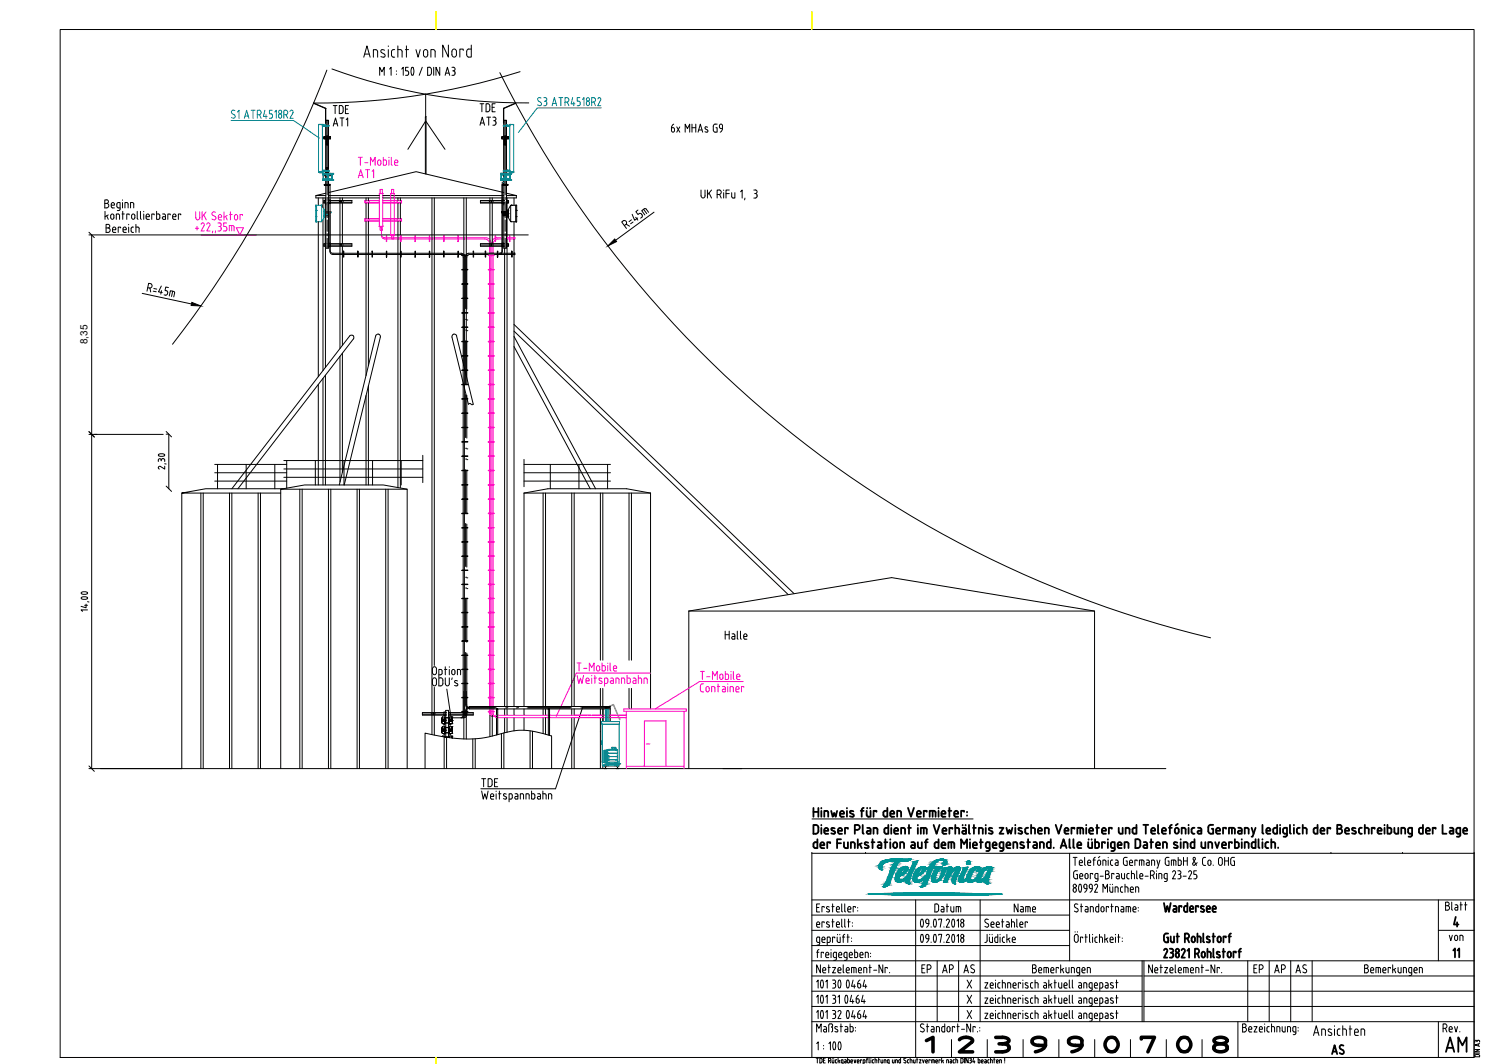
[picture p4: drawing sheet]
<svg xmlns="http://www.w3.org/2000/svg" width="420mm" height="297mm" viewBox="0 0 420 297" stroke-linecap="round" stroke-linejoin="round" font-family="sans-serif">
<defs><g id="words">
<text font-size="2.8" x="24.4" y="96.1" transform="rotate(-90 24.4 96.1)">8,35</text>
</g></defs>
<!-- layer: 99_Gebaeude_Ansicht_018 -->
<g fill="none" stroke="#000" stroke-width=".28">
<path d="M88.2 54.6v.7h2.8M88.9 55.3v2M90.2 55.3v2.6M90.9 55.3v.7M90.9 56.6v2.5M91 53.9l-2.8 .7h2.8M91.8 53.7l24.4-5.8 24.5 5.8M91.8 54.6h14.2M91.8 55.3h14.2M95 55.3v.7M95 56.6v11.5M95.7 55.3v.7"/>
<path d="M95.7 56.6v11.5M102.3 55.3v.7M102.3 56.6v4.5M102.9 55.3v.7M102.9 56.6v4.5M106.9 54.6h33.8M106.9 55.3h33.8M111.2 56.6v4.5M111.8 56.6v4.5M120.7 55.3v149.8M121.3 55.3v130.5M129.6 55.3v46.8"/>
<path d="M130.3 55.3v49.5M136.9 55.3v.7M136.9 56.6v11.5M137.5 55.3v.7M137.5 56.6v11.5M141.5 53.9l2.8 .7h-2.8M143.6 55.3v2M144.3 54.6v.7h-2.8M88.9 61.9v43.3M90.2 61.3v42.1M90.9 68.7v33.9M95 68.7v28.6"/>
<path d="M95.7 68.7v27.7M102.3 61.7v43.1M102.9 61.7v40.4M111.2 61.7v74.5M111.8 61.7v74.5M141 69.3v127.9M141.6 68.7v128.5M143.6 61.9v135.3M95 99.5v35.1M95.7 98.6v33.2M97.7 93.8l-32.9 42.6M97.7 93.8a.67 .67 0 0 1 .9-.1 .67 .67 0 0 1 .1 .9l-32.2 41.8"/>
<path d="M106.3 94.1l-10.1 41.3M106.3 94.1a.67 .67 0 0 0-.5-.8 .67 .67 0 0 0-.8 .5l-10.2 41.6M127.6 93.8l4.6 19a.69 .69 0 0 1-1-.2l-.3 .2-4.6-18.7M127.6 93.8a.67 .67 0 0 0-.8-.5 .67 .67 0 0 0-.5 .8M143.6 93.9l22.8 42.5M143.6 96.7l21.3 39.7M143.6 90.6l78.2 75.1M143.6 92.4l76.6 73.6M88.9 107.3v28.1M90.2 105.6v29.8M90.9 104.8v30.6M102.3 110.4v25"/>
<path d="M102.9 107.7v27.7M50.8 137.7v76.9M56.1 137.7v76.9M56.8 137.7v76.9M60 129.7h20.1M60 132h20.1M60 134.3h20.1M60.8 129.7v6.7M64.1 137.7v76.9M64.8 137.7v76.9M68.8 129.7v6.7M72.1 137.7v76.9"/>
<path d="M72.8 137.7v76.9M76.8 129.7v6.7M78.4 136.6l6.7-1.2h22l6.6 1.2M79.2 136.4h-21.8l-6.6 1.3h27.6M79.3 128.6h38.8M79.3 130.9h38.8M79.3 133.3h38.8M80.1 128.6v7.7M83.8 136.6v78M84.4 136.6v78M88.1 128.6v6.8M92.4 136.6v78"/>
<path d="M96.1 128.6v6.8M99.8 136.6v78M100.4 136.6v78M104.1 128.6v6.8M107.8 136.6v78M108.4 136.6v78M112.1 128.6v6.8M118.1 127.1v7.6M146.4 137.7h35.3v60.2M146.4 128.3v7.6M146.4 137.7v59.5M146.4 129.7h24.1"/>
<path d="M146.4 132h24.1M146.4 134.3h24.1M151.7 137.7v59.5M152.4 137.7v59.5M153.7 129.7v6.7M159.7 137.7v59.5M160.4 137.7v59.5M161.7 129.7v6.7M167.7 137.7v46.6M168.4 137.7v46.6M169.7 129.7v6.7M175.1 136.4h-22l-6.7 1.3"/>
<path d="M175.7 137.7v46.6M176.4 137.7v46.6M192.4 170.6h113.4v44M249.1 161.3l56.7 9.3M121.3 191.9v13.3M129.6 193v13.3M130.3 193v13.3M136.9 199.7v5.9M137.5 199.7v5.8M141 197.9v1.8M141.6 197.9v1.8M143.6 197.9v1.8"/>
<path d="M146.4 197.9v1.8M151.7 197.9v1.8M152.4 197.9v1.8M153.2 198.1v7.1M153.5 198.1v7.2M159.7 197.9v1.8M160.4 197.9v1.8M167.7 192.2v5M168.4 192.2v5M175.7 192.2v5.7M176.4 192.2v5.7M78.4 214.6v-78h35.3v78"/>
<path d="M118.7 214.6v-9.9a38.7 38.7 0 0 0 18.9 .8 23.8 23.8 0 0 1 9.9-1.6l2.2 .4 4.4 1.2v9.1M124.1 205.7v8.9M124.8 205.8v8.8M132.1 206.3v8.3M132.8 206.3v8.3M140.1 204.8v9.8M140.8 204.6v10M141 200.3v4.3M141.6 200.3v4.1M143.6 200.3v3.7M146.4 200.3v3.6M148.1 204v10.6"/>
<path d="M148.8 204.1v10.5M151.7 200.3v4.5M152.4 200.3v4.7M159.7 200.3v14.3M160.4 200.3v14.3"/>
</g>
<!-- layer: 0 -->
<g fill="none" stroke="#000" stroke-width=".28">
<path d="M91.8 48.5v.3M140.7 48.5v.3M140.7 50.8v.3M24.8 64.8l1.6 1.5M90.9 60.1v8M140.3 68.1h.1M140.3 68.7h.1M140.9 68.7h.1M24.8 120.5l1.6 1.5M46.4 135.7l1.5 1.5M46.4 120.5l1.5 1.5M130.9 197.6h.2"/>
<path d="M153.2 197.9v.2h.3v-.2M153.2 197.9h.1M153.2 197.9v.2M153.2 197.9h.3M153.3 197.9v.1M153.4 197.9h.1M153.4 197.9v.1M153.4 198h.1M24.8 213.8l1.6 1.5M28.1 214.6h297.6M168.4 213.8v.8"/>
<circle cx="121.5" cy="199.3" r=".03"/>
</g>
<!-- layer: 99_Gebaeude_Allgemeines -->
<path d="M111.2 55.3v.7M111.8 55.3v.7M141.6 55.3v.7M141.6 56.6v11.5M175.1 136.4l6.6 1.3M249.1 161.3l-56.7 9.3v44M138.7 198.1v7.1M139 198.1v7M167.7 197.9v1.8M168.4 197.9v3.6M167.7 200.3v14.3" fill="none" stroke="#000" stroke-width=".28"/>
<!-- layer: 99_GebaeudeAnsicht_18 -->
<path d="M91.8 136.6v78" fill="none" stroke="#000" stroke-width=".28"/>
<!-- layer: 70_T-Mobile -->
<g fill="none" stroke="#ff00bf" stroke-width=".28">
<path d="M54.7 59.1v1.7a.56 .56 0 0 0 .6 .6 .56 .56 0 0 0 .5-.6v-1.7M56.5 59.1v2.3M56.9 60l.7 1.4M57.6 59.1l-1.1 1.4M60.2 59.3a.57 .57 0 0 0-.8 0 .57 .57 0 0 0 .1 .8M62.6 59.1v2.3M64.1 59.9h.7M64.4 59.1v2.3M100.1 49.6l.7-2.2 .7 2.2M100.1 43.9h1.1M100.3 49h1M100.7 43.9v2.3"/>
<path d="M101.9 45.4h.9M101.9 56h4.1h-4.1v.6h4.1h-4.1M102.1 47.4h1.2M102.7 47.4v2.2M103.5 46.2v-2.3l.6 1.3 .7-1.3v2.3M103.9 47.9l.5-.5v2.2M105.5 45.2v.5a.46 .46 0 0 0 .5 .5 .46 .46 0 0 0 .4-.5v-.5M105.5 45.1a.46 .46 0 0 1 .5-.5 .46 .46 0 0 1 .4 .5M105.9 54h1.1zM106 54l-.1 9.3h1.1l-1.1-.1M106.2 54v-1.1h.6v1.1M106.9 56h5.3v.6h-5.3"/>
<path d="M106.9 54v9.2M107.1 43.9v2.3l.8-.3 .1-.8M107.1 44.6l.7 .1 .2 .4M108.6 43.9v.1M108.6 44.6v1.6M109.2 54v11.6M109.3 43.9v2M109.3 45.9l.3 .2M109.4 54v-1.1h.6v1.1M110.2 54h-1.1h1.1v11.6h-1.1h1.1M110.2 45.2v.6M110.2 45.1a.46 .46 0 0 1 .5-.5 .46 .46 0 0 1 .4 .5"/>
<path d="M110.2 45.8l.2 .3 .7 .1M111.1 45.2v.2h-.9M54.6 63.7h.9M55.1 63.2v1M56.2 65.6h15.5M56.2 62.6a.47 .47 0 0 1 .6-.3 .47 .47 0 0 1 .2 .7l-.8 1.5h.9M58.2 62.2l-.4 .4M58.2 62.2l.3 .1 .2 .5-1 1.7h1M59.4 60.1l.7 .3a.58 .58 0 0 1 0 .9 .58 .58 0 0 1-.9-.2M59.4 64.5l-.1 .5M60.2 64.5l-.1 .5M60.9 62.2h.5a.5 .5 0 0 1 .4 .5 .5 .5 0 0 1-.4 .5"/>
<path d="M61 60.6h.9a.48 .48 0 0 0-.3-.7 .48 .48 0 0 0-.6 .5v.6M61 61l.2 .3 .7 .1M61.1 63.2h.2M61.4 63.2a.65 .65 0 0 1 .4 .7 .65 .65 0 0 1-.4 .6h-.5M63 60.4l.5 1M63.3 62.2h-.8v1l.7 .1 .2 .4M63.4 63.7v.3M63.4 64l-.2 .4-.7 .1M63.5 60.1l-.9 .5M64.1 64.5v-1.5h.9l.4 .2v1.3M64.7 63v1.5M66 63.6h2l-1 2z"/>
<path d="M66.4 60.4v.5M66.4 60.4a.46 .46 0 0 0-.5-.5 .46 .46 0 0 0-.4 .5v.5a.46 .46 0 0 0 .5 .5 .46 .46 0 0 0 .4-.5M67.7 60.1v-.2h-.6v1.5M101.9 61.7h4.1M101.9 61.1h4.1M106 61.1h-4.1v.6h4.1M106.3 63.2l-.1 1.1h.6v-1M106.3 63.3l.3 .1M106.5 63.2v.2M106.6 63.2v2.7a.87 .87 0 0 0 .8 .8h28a1.32 1.32 0 0 1 1.4 1.4v131.1a.88 .88 0 0 0 .8 .8h.9l-.5-.2-.2-.6v-131.1M106.6 65.5a.84 .84 0 0 0 .8 .9M106.9 61.1h5.3v.6h-5.3"/>
<path d="M106.9 61.7h5.3M106.9 61.1h5.3M107.4 66.4h28.4a1.32 1.32 0 0 1 1.3 1.3M107.9 65.8l.2 1.6zM109.4 65.6v1.1h.6v-1.1M109.5 65.6v.2l.2-.1M109.7 65.6l-.1 .2M109.8 65.6v.1M111.9 65.8l.2 1.6zM115.9 65.8l.2 1.6zM119.9 65.8l.2 1.6zM123.9 65.8l.2 1.6z"/>
<path d="M127.9 65.8l.2 1.6zM136.4 75.2l1.7 .1zM136.4 71.2l1.7 .1zM136.4 79.2l1.7 .1zM137.1 67.7v131.5a.84 .84 0 0 0 .8 .8M137.4 67.7v131.5a.84 .84 0 0 0 .9 .8M138.3 65.8l.2 1.6zM139.1 66.7h1.6M139.1 66.7a1.32 1.32 0 0 0-1.3 1.3M140.7 66.4h-1.9a1.32 1.32 0 0 0-1.4 1.3M141.5 66.4h2.2M141.5 66.7h2.2"/>
<path d="M142.3 65.8l.2 1.6zM136.4 83.2l1.7 .1zM136.4 87.3l1.7 .1zM136.4 91.3l1.7 .1zM136.4 95.3l1.7 .1zM136.4 99.3l1.7 .1zM136.4 103.3l1.7 .1zM136.4 107.3l1.7 .1zM136.4 111.3l1.7 .1zM136.4 115.3l1.7 .1zM136.4 119.3l1.7 .1zM136.4 123.3l1.7 .1z"/>
<path d="M136.4 127.3l1.7 .1zM136.4 131.3l1.7 .1zM136.4 135.3l1.7 .1zM136.4 139.3h1.7v.1h-1.7zM136.4 143.3h1.7v.1h-1.7zM136.4 147.3h1.7v.1h-1.7zM136.4 151.2h1.7v.1h-1.7zM136.4 155.2l1.7 .1zM136.4 159.1l1.7 .2zM136.4 163.1l1.7 .1zM136.4 167l1.7 .1zM136.4 170.9h1.7v.2h-1.7z"/>
<path d="M136.4 174.9h1.7v.2h-1.7zM136.4 178.9h1.7v.1h-1.7zM136.4 182.9l1.7 .1zM136.4 186.8l1.7 .1zM136.4 190.7l1.7 .2zM136.4 194.7l1.7 .1zM136.4 198.6h1.7v.1h-1.7zM138.7 199.7h-.2v.6h.2M139 199.7h14.2M153.5 199.7h21.5M161.2 188.6l.5 2.2 .4-1.5 .5 1.5 .4-2.2M161.2 185.1h1.1"/>
<path d="M161.8 185.1v2.2M163 186.6h.9M163.7 190.1h.9a.49 .49 0 0 0-.3-.8 .49 .49 0 0 0-.6 .5v.6M163.7 190.4l.2 .3 .7 .1M164.6 187.3v-2.2l.7 1.2 .7-1.2v2.2M165.3 188.6v.1M165.3 189.3v1.5M166 189.3h.6M166.2 188.6v2.2M166.9 185.9a.46 .46 0 0 1 .7 .4v.5a.47 .47 0 0 1-.5 .5 .47 .47 0 0 1-.5-.5zM167.4 189.9l.7 .3M168.1 190.2v.5h-.8"/>
<path d="M168.1 189.4l-.7-.1 .1 .6M168.2 185.1v2.2h.7l.2-.4M168.2 185.8l.7 .1 .2 .4M168.9 190.8h.5M169.1 186.3v.6M169.4 189.3h-.5v2.2M169.4 189.3l.4 .4M169.8 185.1v.1M169.8 185.8v1.5M169.8 189.7v.7M169.8 190.3l-.4 .5M170.5 185.1v2l.2 .2"/>
<path d="M170.6 189.3h.6l.2 .4M170.8 190h.6M170.8 190l-.3 .4 .3 .4M171.4 189.7v1.1h-.6M172.3 186.3v.3h-.9M172.3 186.3a.45 .45 0 0 0-.3-.4 .45 .45 0 0 0-.6 .2v1l.9 .2M172.9 189.7v1.1M173 189.7l-.2-.4h-.8v1.5M174.3 197.9h17.4v.7h-17.4zM174.5 189.7v1.1M174.5 189.7l-.2-.4h-.7v1.5M175 198.6v16"/>
<path d="M175.2 188.5v2.3l.7-.1 .2-.4M175.2 189.3h.7l.2 .4M176.1 189.7v.7M176.9 189.3h.6l.2 .4M177.7 189.7v1.1l-.9-.2 .1-.5 .8-.1M178.3 189.3h.7l.2 .4M178.3 188.5v2.3M179.2 189.7v1.1M180.4 189.3h-.5v1.5M180.4 189.3l.4 .4M180.8 189.7v1.1M181.8 187.9h-20.8l-5.6 12.1"/>
<path d="M191.1 198.6v16M195.7 187.4h1.1M196.2 187.4v2.3M196.6 190.9a.65 .65 0 0 0-.9 .6l.1 1.4 .8 .3M197.5 191.7a.46 .46 0 0 1 .6 .4v.6a.46 .46 0 0 1-.4 .5 .46 .46 0 0 1-.5-.5zM197.5 188.9h.9M198.8 193.2v-1.5l.9 .2v1.3M199 189.7v-2.3l.7 1.3 .7-1.3v2.3M200.4 191.7h.7M200.6 190.9v2.3M201.3 188.2a.46 .46 0 0 1 .7 .5v.5a.46 .46 0 0 1-.5 .5 .46 .46 0 0 1-.4-.5zM201.8 191.7h.7l.1 .4"/>
<path d="M202.1 192.4h.5M202.1 192.4l-.3 .4 .3 .4M202.6 187.4v2.3l.9-.2v-1.1l-.4-.2M202.6 192.1v1.1h-.5M202.6 188.2h.5M203.3 190.9v.1M203.3 191.7v1.5M204.2 187.4v.2M204.2 188.2v1.5M204.9 187.4v2M204.9 192.1v1.1M204.9 189.4l.2 .3"/>
<path d="M204.9 192.1l-.2-.4h-.7v1.5M205.5 192.4h1a.49 .49 0 0 0-.3-.7 .49 .49 0 0 0-.7 .5l.2 .9 .8 .1M205.8 189.3l.2 .3 .7 .1M206.7 188.7v.2h-.9M206.7 188.7a.46 .46 0 0 0-.5-.5 .46 .46 0 0 0-.4 .5v.6M207.6 190.3h-12.2l-12.4 7.6M207.8 191.9v-.2h-.7v1.5M139 200.3h14.2M153.5 200.3h21.5M175 213.9h16.1M180 213.9v-12.7h6v12.7M180.5 207.7h1"/>
<circle cx="102.1" cy="56.3" r=".03"/>
<circle cx="103.1" cy="56.3" r=".03"/>
<circle cx="111" cy="56.3" r=".03"/>
<circle cx="112" cy="56.3" r=".03"/>
<circle cx="102.1" cy="61.4" r=".03"/>
<circle cx="103.1" cy="61.4" r=".03"/>
<circle cx="111" cy="61.4" r=".03"/>
<circle cx="112" cy="61.4" r=".03"/>
<circle cx="143.8" cy="66.7" r=".1"/>
<circle cx="143.8" cy="66.4" r=".1"/>
</g>
<!-- layer: 99_Gebaeude_Erdung -->
<g fill="none" stroke="#000" stroke-width=".28">
<path d="M91.3 19.6a300.3 300.3 0 0 1-43.1 76.5M92.7 19.2a156.2 156.2 0 0 0 55 9.5M118.8 33.9l-4.9 7.8M118.9 26.3v6.3M119 33.9l5.3 7.8M139.6 20.3a300 300 0 0 0 198.6 157.8M145.3 20a189.7 189.7 0 0 1-57.7 8.8M118.8 48.5v-15.9h.2v16M176.6 59.8l.7 1.7 .8-.6M178.2 58.6l-.6 .5 .6 .8 .6-.4 .4 .3a.55 .55 0 0 1 .1 .8l-.3 .3M179.8 58.4l.9 1.2M181.2 59.3l-.8-1h-.4l-.7 .5 .8 1.2"/>
<path d="M182.7 59.2l-10.7 7.9M45.1 79.8l-.8 1.7 1 .2M174.4 63l.5-.4a.63 .63 0 0 0 0-.8 .63 .63 0 0 0-.8-.2l-.4 .4 1.3 1.8M174.9 62.6l1 .5M176.4 61.4l-.7 .5M176.8 62l-.6 .5M177.6 60.6l.6 .9M39.7 81.9l13.8 3M41.3 80.3l.5 .1a.62 .62 0 0 0 .7-.5 .62 .62 0 0 0-.4-.7l-.6-.1-.4 2.2M41.9 80.4l.2 1.1M42.8 81.3l.8 .2M43 80.5l.8 .2"/>
<path d="M45.1 81.1l-.2 1M46.8 81.8a.54 .54 0 0 1-.5 .6l-.5-.1M47.1 80.3l-.8-.2-.2 1 .6 .2 .2 .4M48.2 81.3l-.3 1.5M48.5 81.4l-.9-.2-.3 1.4M48.5 81.3l.3 .3-.3 1.3"/>
</g>
<!-- layer: 20_30_Text_1 -->
<g fill="none" stroke="#000" stroke-width=".28">
<path d="M93.1 35.2l.6-2.3 .7 2.3M93.1 29.5h1M93.3 34.6h.9M93.6 29.5v2.2M94.8 29.5h.7l.3 .4v1.4l-.3 .3-.7 .1zM95 32.9h1.1M95.5 32.9v2.3M96.5 30.5h.6M96.7 33.4l.4-.5v2.3M97.3 29.5h-.8v2.2h.8M134.1 35l.6-2.3 .7 2.3M134.1 29h1"/>
<path d="M134.3 34.3h.9M134.6 29v2.2M136 32.7h1.1M136.3 28.9l.5 .5v1.4l-.3 .4h-.7v-2.2h.4M136.5 32.7v2.3M137.5 30h.6M137.7 32.7h.4a.5 .5 0 0 1 .5 .5 .5 .5 0 0 1-.5 .5M137.9 33.7a.63 .63 0 0 1 .7 .5 .63 .63 0 0 1-.5 .7l-.4 .1M138.3 29h-.8v2.2h.8M188 35.7h-.4v1a.41 .41 0 0 0 .4 .2 .41 .41 0 0 0 .4-.2v-.8l-.4-.2M188.2 34.7l-.4 .3-.2 .7M189.1 35.4l.8 1.5"/>
<path d="M189.9 35.4l-.8 1.5M191.4 36.9v-2.2l.6 1.2 .7-1.2v2.2M193.3 35.7h1.1M193.3 34.7v2.2M194.4 34.7v2.2M195 36.9l.6-2.2 .7 2.2M195.2 36.3h.9M197 36l.6 .3 .2 .3-.3 .3-.6-.1M197.7 35.5h-.7l.1 .5M200 35.7h.3v1.2h-.7l-.3-.6M200.3 34.7l-.9 .1-.1 1.5M201.8 35.9h-.4a.6 .6 0 0 1-.4-.7 .6 .6 0 0 1 .6-.5l.2 .4a1.5 1.5 0 0 1-.6 1.8"/>
<path d="M29.3 55.8h.5a.49 .49 0 0 1 .5 .5 .49 .49 0 0 1-.5 .5 .63 .63 0 0 1 .6 .6 .63 .63 0 0 1-.6 .6h-.5zM29.3 56.8h.5M29.3 59v2.2M30.2 60l-.9 .5M31.1 57.3h.9a.48 .48 0 0 0-.3-.7 .48 .48 0 0 0-.6 .5l.2 .9h.7M32.6 57v.6M32.7 57l.2-.4 .6-.1v2.1l-.7 .2M32.7 57.6l.2 .4h.6M33 59.7h-.5v1.5M33 59.7l.3 .3 .1 1.2M34.1 59.7h.6M34.2 55.8v.1"/>
<path d="M34.2 56.5v1.5M34.3 59v2.2M34.9 58v-1.5l.8 .3 .1 1.2M36.1 60v-.3h-.7v1.5M37 56.5h-.5v1.5M37 56.5l.3 .3 .1 1.2M38.3 59l.1 2 .2 .2M39.2 59l.1 2 .2 .2M40.2 59v.1M40.2 59.7v1.5M43.1 60v-.3h-.7v1.5M43.8 59v2.2h.7l.2-.4"/>
<path d="M43.8 59.7l.8 .3v.8M45.4 59.7l.6 .1 .2 .4v1h-.7l-.2-.3 .2-.4h.7M47.6 60v-.3h-.7v1.5M50.5 60v-.3h-.7v1.5M195.8 53.1v1.6M195.9 54.6a.56 .56 0 0 0 .5 .7 .56 .56 0 0 0 .6-.7M197 53.1v1.6M197.6 53.1v2.2M198.1 53.9l.7 1.4M198.8 53.1l-1.2 1.3M200.9 53.1h-.6v2.2M200.9 53a.63 .63 0 0 1 .6 .7 .63 .63 0 0 1-.6 .6h-.6"/>
<path d="M201 54.3l.5 1M202.2 53.1v.1M202.2 53.8v1.5M202.8 54h.9M203.7 53.1h-.9v2.2M204.4 53.8l.1 1.3 .3 .2M205.3 53.8v1.5h-.5M206.9 53.5l.4-.4v2.2M208.1 55.3l-.1 .5M210.6 53.1h.4M210.6 55.3h.4M210.8 54h.2"/>
<path d="M211 53a.5 .5 0 0 1 .5 .5 .5 .5 0 0 1-.5 .5M211 54a.65 .65 0 0 1 .5 .6 .65 .65 0 0 1-.5 .7M24.8 65.6h122.8M25.6 65.6v149M29.6 63.6h.6M29.8 60.2l.4 1M30.2 62.6h-.6v2.3h.6M30.2 62.6a.5 .5 0 0 1 .5 .5 .5 .5 0 0 1-.5 .5 .63 .63 0 0 1 .6 .7 .63 .63 0 0 1-.6 .6M30.9 60.2a.46 .46 0 0 1 .5-.5 .46 .46 0 0 1 .4 .5M30.9 60.7a.46 .46 0 0 0 .5 .5 .46 .46 0 0 0 .4-.5M30.9 60.2v.5M31.4 64.1h.9a.49 .49 0 0 0-.2-.7 .49 .49 0 0 0-.7 .5l.2 .9 .7 .1"/>
<path d="M31.8 60.2v.5M33.7 63.6v-.2h-.7v1.5M34.4 64.1h.9a.48 .48 0 0 0-.3-.7 .48 .48 0 0 0-.6 .5l.2 .9 .7 .1M35.9 62.6v.2M35.9 63.4v1.5M36.6 63.8v.7M36.6 64.4l.2 .4 .5 .1M36.8 60.2a.46 .46 0 0 1 .4-.5 .46 .46 0 0 1 .5 .5M36.8 60.7a.46 .46 0 0 0 .4 .5 .46 .46 0 0 0 .5-.5M36.8 60.2v.5M37.3 63.4h-.5l-.2 .4M37.7 60.2v.5"/>
<path d="M38 63.4h.7l.2 .4M38 62.6v2.3M38.9 63.8v1.1M40.8 60.2v.7M40.8 60.9l.2 .3h.7M40.8 60.2a.46 .46 0 0 1 .5-.5 .46 .46 0 0 1 .4 .5M41.7 60.2v.3h-.9M48.2 60.2l.2 1h.7M48.3 60.2a.46 .46 0 0 1 .4-.5 .46 .46 0 0 1 .5 .5M49.1 60.2v.3h-.9M24.8 121.3h20.8M44.3 126.8l.8-.2 .9 .3a.99 .99 0 0 1-1.7 0z"/>
<path d="M45 128.4l-.2-.3h-.4l-.2 .7M45 128.4v.3M45.4 128.1h.2M45.4 128l-.4 .4M45.6 128l.4 .2v.6M46 130.2v.8l-1.4-.8-.4 .3 .3 .4M46 129.5h.4M46.4 121.2h.6M47.2 121.2v15.2M22.8 166.8l.8-.2 .8 .2a1.01 1.01 0 0 1-1.7 0zM22.8 165.4l.8-.2 .8 .3a1.01 1.01 0 0 1-1.7 0zM23.6 169h.8"/>
<path d="M24 168.7v1l-1.4-.4M24.4 170.3h-1.8l.5 .4M24.4 168l.4 .1M121 189.4l.4-.2 .4 .2 .1 1.5a.57 .57 0 0 1-.5 .6 .57 .57 0 0 1-.6-.6zM121 186.3l.4-.2 .4 .2 .1 1.4a.57 .57 0 0 1-.5 .7 .57 .57 0 0 1-.6-.6zM122.6 188.4l.9-.2v-.9l-.2-.4h-.7v2.2M123.1 189.2h-.5v2.3l.8-.1 .3-.6M123.1 189.2l.5 .2 .1 .5M123.7 189.9v.9M124.2 186.9h.6M124.4 189.2v1.7a.56 .56 0 0 0 .6 .6 .56 .56 0 0 0 .5-.6M124.4 186.1v2.3"/>
<path d="M124.8 192.4l1.4 9M125.5 186.1v.2M125.5 186.9v1.5M125.5 189.2v1.7M126.3 189.2l-.1 .5M126.4 187a.46 .46 0 0 1 .7 .4v.5a.46 .46 0 0 1-.4 .5 .46 .46 0 0 1-.5-.5zM127 191.3l.6 .2M127.3 190l-.3 .4 .9 .6-.3 .5M127.3 190l.5 .1M128.7 187.3v1.1M128.7 187.3l-.2-.4h-.7v1.5M162.7 197.6l-7.5 22.6h-20.9"/>
<path d="M24.8 214.6h26M134.6 217.4h1.1M135.1 217.4v2.2M136.9 217.4h-.5v2.2h.5M136.9 217.4l.4 .2 .2 .5M137.5 218.1v.8M137.5 218.9l-.2 .5-.4 .2M138.2 218.4h.6M139 217.4h-.8v2.2h.8M134.6 220.8l.4 2.3 .4-1.5 .5 1.5 .5-2.3M137 222.3h.9a.48 .48 0 0 0-.3-.7 .48 .48 0 0 0-.6 .5l.1 .8 .8 .2M138.6 220.8v.2"/>
<path d="M138.6 221.6v1.5M139.3 221.6h.7M139.5 220.8v2.3M140.8 222.2l.6 .3 .1 .3-.2 .3-.7-.1M141.4 221.7l-.6-.1v.6M142.2 223.1l.9-.2v-.9l-.2-.4h-.7v2.2M143.9 221.6h.6l.2 .4v1.1l-.7-.1-.2-.3 .2-.3 .7-.1M145.9 221.6h-.5v1.5M145.9 221.6l.3 .2 .1 1.3M146.9 223.1v-1.5l.9 .2v1.3M148.5 220.8v2.3l.7-.1 .2-.4v-.8l-.9-.2M150.2 221.6h.4"/>
<path d="M150.6 221.6l.3 .2 .1 1.3-.8-.2 .1-.5 .7-.1M151.7 221.6l.8 .2 .1 1.3M151.7 220.8v2.3M153.2 223.1v-1.5l.9 .2v1.3"/>
</g>
<!-- layer: 20_30_Kabeltrasse -->
<g fill="none" stroke="#000" stroke-width=".28">
<path d="M95.9 70.1l.2 1.7zM99.9 70.1l.2 1.7zM103.9 70.1l.2 1.7zM107.9 70.1l.2 1.7zM111.9 70.1l.2 1.7zM115.9 70.1l.2 1.7zM119.9 70.1l.2 1.7zM123.9 70.1l.2 1.7zM127.9 70.1l.2 1.7zM129.1 75.2l1.6 .1zM129.1 71.2l1.6 .1zM129.1 79.2l1.6 .1z"/>
<path d="M132.2 71.8v-1.7l.1 1.7M135.6 70.1h.1v1.7h-.1zM138.9 70.1h.2v1.7h-.2zM142.9 70.1h.2v1.7h-.2zM129.1 83.2l1.6 .1zM129.1 87.3l1.6 .1zM129.1 91.3l1.6 .1zM129.1 95.3l1.6 .1zM129.1 99.3l1.6 .1zM129.1 103.3l1.6 .1zM129.1 107.3l1.6 .1zM129.1 111.3l1.6 .1z"/>
<path d="M129.1 115.3l1.6 .1zM129.1 119.3l1.6 .1zM129.1 123.3l1.6 .1zM129.1 127.3l1.6 .1zM129.1 131.3l1.6 .1zM129.1 135.3l1.6 .1zM129.1 139.3h1.6v.1h-1.6zM129.1 143.3h1.6v.1h-1.6zM129.1 147.3h1.6v.1h-1.6zM129.1 151.2h1.6v.1h-1.6zM129.1 155.2l1.6 .1zM129.1 159.1l1.6 .2z"/>
<path d="M129.1 174.9h1.6v.2h-1.6zM129.1 178.9h1.6v.1h-1.6zM129.1 163.1l1.6 .1zM129.1 167l1.6 .1zM129.1 170.9h1.6v.2h-1.6zM129.1 182.9l1.6 .1zM129.1 186.8l1.6 .1zM129.1 190.7l1.6 .2zM129.1 194.7l1.6 .1z"/>
</g>
<!-- layer: 20_30_Kabel_Rifu -->
<path d="M92.2 60.2v10.1l.5 .7h35.9M128.6 71l.5 .2 .3 .5v128l-.7 .7M128.6 71l.5 .1 .6 .4v128.1l-.2 .5-.6 .3M130.9 197.6l-.7 .4-.2 1.9-.6 .5M131.1 197.6l-.6 .5-.1 1.6-.4 .6-3.5 .1" fill="none" stroke="#000" stroke-width=".28"/>
<!-- layer: 20_30_Kabel_Feeder -->
<g fill="none" stroke="#000" stroke-width=".28">
<path d="M92.2 51.4v18.5l.4 .7 36.3 .1 .8 .4 .4 .4M140.3 51.6v18.5l-.3 .5-.5 .1M140.3 50.8v19.5l-.3 .6-.5 .1M130.1 71.5v14.7M143.6 71h-12.5l-.5 .3-.2 .4v14.6M143.6 70.7h-12.7l-.6 .3-.2 .5M130.1 92.1h.1M130.1 89.2h.1M130.1 95.2v12M130.4 92.3h.1M130.4 89.3h.1M130.4 95.3v12"/>
<path d="M130.1 110.2v12M130.4 110.3v12M130.1 128.2h.1M130.1 125.1h.1M130.1 131.2v12M130.4 128.3h.1M130.4 125.3h.1M130.4 131.3v12M130.1 146.1v12M130.4 146.3v12M130.1 164.2h.1M130.1 161.1h.1"/>
<path d="M130.1 167.1v12M130.4 164.3h.1M130.4 161.3h.1M130.4 167.3v12M130.1 182.1v14.7a.91 .91 0 0 0 1 .8h7.2M130.4 182.3l.1 14.9 .6 .4h7.5M141.3 197.6h.1M141.6 197.6h.1M144.3 197.6h.1M144.6 197.6h.1M147.3 197.6h12M147.6 197.6h12"/>
<path d="M162.3 197.6h7.2M162.6 197.6h7.5"/>
<circle cx="143.7" cy="71" r=".1"/>
<circle cx="143.7" cy="70.7" r=".09"/>
</g>
<!-- layer: 20_31_Kabeltrasse -->
<g fill="none" stroke="#000" stroke-width=".28">
<path d="M138.7 197.9v.2h.3v-.2M138.7 197.9v.2M138.7 197.9l.2 .1M138.8 197.9v.1M138.9 197.9v.1M168.5 197.9v3.6M170.5 197.9h-39.4v-.7h39.4v4.3"/>
<circle cx="169.1" cy="197.6" r=".12"/>
<circle cx="169.5" cy="197.6" r=".12"/>
<circle cx="169.8" cy="197.6" r=".12"/>
<circle cx="170.1" cy="197.6" r=".12"/>
</g>
<!-- layer: 99_Gebaeude_Text_1 -->
<g fill="none" stroke="#000" stroke-width=".28">
<path d="M101.6 16l.9-3.2 .9 3.2M101.9 15.1h1.2M104.3 16v-2.1h.7l.4 .3 .1 1.8M107.4 15.1l.1 .1a.62 .62 0 0 1-.3 .8 .62 .62 0 0 1-.8-.2M107.4 14a.54 .54 0 0 0-.8-.1 .54 .54 0 0 0 0 .8l.8 .4M108.5 12.8v.2M108.5 13.9v2.1M108.8 19.3l.5-.5v2.2M109.9 16h.4M110.3 13.9a.65 .65 0 0 0-.9 .6v1.1l.5 .3M110.7 19.8v.1M111.1 13.9h1l.3 .6"/>
<path d="M111.1 12.8v3.2M112.2 19.3l.4-.5v2.2M112.3 14.5v1.5M113.2 13.9h.9M113.5 12.8v3.2M113.7 19.8l.5 .5M114 18.8h-.7v1h.4M115.1 18.8h.1a1.71 1.71 0 0 1 0 2.2 1.88 1.88 0 0 1-.1-2.2zM116.2 13.9l.6 2.1 .6-2.1M118 18.8l-.9 2.2M118.5 14l.4-.2a1.26 1.26 0 0 1 .2 2.1h-.4l-.4-.4zM120.4 16v-2.1h.7l.4 .2 .1 1.9"/>
<path d="M120.5 19.4l-.3-.6h-.7v2.2l.9-.2 .1-1.3M121.2 18.8v2.2M122.9 18.8v2.2l-1.1-2.2v2.2M125.3 12.6v3.3l-1.6-3.3v3.3M126.3 18.8h.4a.5 .5 0 0 1 .4 .5 .5 .5 0 0 1-.4 .5M126.4 13.9a.64 .64 0 0 1 .8-.1 .64 .64 0 0 1 .3 .6v.8a.65 .65 0 0 1-.6 .7 .65 .65 0 0 1-.7-.7zM126.5 19.8h.2M126.7 19.8a.66 .66 0 0 1 .4 .6 .66 .66 0 0 1-.4 .6h-.4M129.4 14.1v-.4h-.9v2.2M131.7 12.6v3.3l-1.1-.1-.2-1.4M131.7 13.7h-1l-.3 .6M106.1 21v-2.2l.6 1.2 .6-1.2v2.2"/>
<path d="M110.7 20.7v.1M113.3 21h.4M114.2 20.3v.2M114.2 20.5l-.5 .5M124.4 21l.6-2.2 .6 2.2M124.5 20.4h.9M202.6 176.2v2.2M202.6 177.2h1.1M203.7 176.2v2.2M204.5 177h.4M204.9 176.9l.3 .3 .1 1.2-.8-.1 .1-.5 .7-.1M206 176.2v2l.2 .2"/>
<path d="M206.9 176.2v2l.2 .2M207.8 177.7h.9a.48 .48 0 0 0-.3-.7 .48 .48 0 0 0-.6 .4l.2 1h.7"/>
</g>
<!-- layer: 20_30_Antennentraeger -->
<g fill="none" stroke="#000" stroke-width=".28">
<path d="M90.9 30.3l.1 4zM91 33.6v18M91.4 33.6v18M91.8 33.6h-.8l.1 18M91.8 33.6h-.8h.8M91.8 33.6v18M90.4 56h.6h-.6v.6h.6M90.6 51.6h1.6v.2h-1.6zM90.6 51.5l1.6 .1zM90.7 51.5v.1M90.8 51.5v.2M90.8 56h.1"/>
<path d="M90.8 56.6h.1M90.8 51.5v.1M91 51.5h.8M91 51.8v17.5h.8v-17.5M91 55.8v1M91.7 56h6.6v.6h-6.6M91.7 56h.1M91.7 56.6h.1M91.8 55.8h.5v1h-.5M91.8 56h.1M91.8 56.6h.1M91.9 51.5v.1"/>
<path d="M92 51.5v.2M92.1 51.5v.1M95.2 56.1l.1 .5zM140.3 51.6h1.6v.2h-1.6zM140.3 51.5l1.6 .1zM140.4 51.5v.1M140.5 51.5v.2M140.6 51.5v.1M140.7 56h.1M140.7 56.6h.1M140.7 51.6h.8M140.7 56.8h-.4v-1h.4v1.4"/>
<path d="M140.9 56h.1M140.9 56.6h.1M141.5 56.8l.1-1-.1 12.1M141.6 51.5v.1M141.7 56h.1M141.7 56.6h.1M141.7 51.5v.2M141.8 51.5v.1M142.1 56h-.6h.6v.6h-.6M90.4 68.7h.6M90.4 68.1h.6M90.8 68.1h.1"/>
<path d="M90.8 68.7h.1M91 68.1h-.6v.6h.6M91 67.9v1M91.8 67.9h.5v1h-.5M91.8 68.1h.1M91.8 68.7h.1M95.2 68.1l.1 .6zM98.3 68.1h-6.6h6.6v.6h-6.6h6.6"/>
<circle cx="90.7" cy="56.3" r=".03"/>
<circle cx="94.8" cy="56.3" r=".03"/>
<circle cx="95.8" cy="56.3" r=".03"/>
<circle cx="141.8" cy="56.3" r=".03"/>
<circle cx="90.7" cy="68.4" r=".03"/>
<circle cx="94.8" cy="68.4" r=".03"/>
<circle cx="95.8" cy="68.4" r=".03"/>
</g>
<!-- layer: 10_30_RiFuAntenne_Unit -->
<g fill="none" stroke="#00828c" stroke-width=".28">
<path d="M88.2 57.3v4.6M88.2 57.3h.2v4.6h-.2M88.2 57.3h.1M88.3 57.5h.1M88.3 58.7h.1M88.4 57.3h1.3M89.7 57.3h.1M89.7 57.3l.2 .1M89.9 57.4v4.5M89.9 57.3l.6 1.3M90.5 59h.3v1.3h-.4l.3-.1M90.5 59h.2"/>
<path d="M90.5 59l.1 .6M90.5 58.6h.1M90.5 58.6v.4M90.6 59.7l-.1 .9M90.6 59v1.2M90.6 58.7h.1M90.6 58.6v2M90.6 58.6v.1M90.6 58.7v.3v-.3M90.6 58.7l.1 .1M90.7 58.8v.2M90.7 58.8h.1"/>
<path d="M90.7 58.8v1.6M90.8 60h.1M90.8 59.8h.1M90.8 59.7h.1M90.8 59.5h.1M90.8 59.4h.1M90.8 59.1h.1zM90.8 59.3h.1M90.8 59h.1M90.8 59.1l1 .1M90.8 59.2h.2M90.8 59.5l.1 .1"/>
<path d="M90.9 60h.1M90.9 59.1l-.1 .1M90.9 59.5h.1M90.9 59.2h.1M90.9 59.3h.1M90.9 59.1h.1M90.9 59.3v.4M90.9 60h.9M90.9 59.5h1M90.9 59.7h.3M90.9 59.4h.2M90.9 59.5h1.1"/>
<path d="M91 59.7h.1M91 59.3h.1M91 59.3h-.1M91 59.3v.1M91 59.1v.1M91.1 59.5h.1M91.1 59.2h.1M91.1 60h.1M91.1 59.3v.1M91.1 59.3h.7M91.2 59.8h-.3v.4M91.2 59.5v.5"/>
<path d="M91.2 59.7h.4M91.3 59.2h.1M91.3 59.1h.1M91.3 59.1l.1 .1M91.3 59.1v.1M91.4 59.2h.1M91.4 59.9h.1M91.4 59.5h.1M91.4 59.5v.4M91.4 59.7h.1M91.4 60h.1M91.5 59.5v.4"/>
<path d="M91.5 59.5h.1M91.5 59.2h.1M91.5 59.1l.3 .1M91.5 59.1v.1M91.7 59.8l.2 .2h-1M91.7 59.5l-.1 .5M91.7 60h.1M91.7 59.5h.1M91.7 59.2h.1M91.8 60h.1M91.8 59.5h.1M91.8 59.3l.1 .1"/>
<path d="M91.8 59.2h.1M91.8 59.3h.1M91.9 59.3h.1M91.9 59.3v.1M91.9 60h.1M91.9 60v.2M91.9 59.5h.1M91.9 59.3v.4h-.2M91.9 59.3h-1v.9h1M91.9 59.5l.1 .1M91.9 59.2h.4M91.9 59.3l.3 .1"/>
<path d="M92 59.2l-.1 1M92 59.5h.2h-.2M92 59.5h.1M92 59.6v.1M92 59.7h.2M92 59.5v.2M92.1 59.7h.1M92.1 59.6h.1M92.1 59.6v.1M92.2 59.4v.1M92.2 59.5h.1M92.2 59.4h.1"/>
<path d="M92.2 59.4v.3M92.3 59.1h.1M92.3 59.3h.1M92.3 59.1v.2M92.3 59.1v.1M92.3 59.2v.1M92.3 59.2h.1M92.4 59.1l-.6 .1M92.4 59.1v.2M92.4 59.3h-.1M88.2 61.9h.1M88.3 60.5h.1"/>
<path d="M88.3 61.8h.1M89.7 61.9h.1M89.9 61.8l-1.5 .1M90.5 60.6h.1M90.5 60.6l-.6 1.3M90.6 60.5h.1M90.7 60.3l-.1 .2M90.7 60.4l-.1 .2M90.7 60.4h.1M90.8 60.2h.1M90.9 60.1l-.1 .1M90.9 60.2h.1"/>
<path d="M90.9 60.1h.1M90.9 60.1h.2M91 60.1h.1M91.1 60.2h.1M91.1 60.1h.7M91.1 60.1h.1M91.1 60.1h-.1M91.7 60.2h.1M91.8 60.2h.1M91.8 60.1h.1M91.9 60.1h.1M91.9 60.1h-.1"/>
<path d="M91.9 60.2h.1"/>
<circle cx="91" cy="59.3" r=".05"/>
<circle cx="91" cy="59.3" r=".03"/>
<circle cx="91" cy="59.7" r=".03"/>
<circle cx="91.9" cy="59.3" r=".05"/>
<circle cx="91.9" cy="59.7" r=".03"/>
<circle cx="91.9" cy="59.3" r=".03"/>
<circle cx="92.1" cy="59.6" r=".05"/>
<circle cx="92.1" cy="59.6" r=".03"/>
<circle cx="91" cy="60.1" r=".05"/>
<circle cx="91" cy="60.1" r=".03"/>
<circle cx="91.9" cy="60.1" r=".05"/>
<circle cx="91.9" cy="60.1" r=".03"/>
</g>
<!-- layer: 20_30_RifuAntenne_Option -->
<g fill="none" stroke="#000" stroke-width=".28">
<path d="M123.4 201h.1M123.4 201.2h.1M123.4 203.9h.1M123.4 203.8h.1M123.4 201v.2M123.4 203.8v.1M123.4 201v-.6v1.4v-.6M123.4 203.8v-.7v1.5v-.7M123.4 201.8l.2 .2M123.4 204.6l.2 .1M123.5 200.8v.6M123.5 201.4l.7 .1"/>
<path d="M123.5 204.1l.7 .1M123.5 203.6v.5M123.6 200.2l-.2 .2M123.6 202h.6M123.6 204.8h.1M123.6 202.9l-.2 .2M123.6 205.5l-.1 .1M123.6 200.2h.1M123.6 202.9h.1M123.6 205.5v.1M123.6 202.9h.6l.1 .5M123.6 204.8h.6"/>
<path d="M123.6 205.5h.1M123.6 200.9l.2 .1zM123.6 203.6l.2 .2zM123.7 201h.1M123.7 203.7h.1M123.7 200.9v.1M123.7 200.9h.1M123.7 200.8h-.2M123.7 200.2h.6v.5M123.7 203.5l-.2 .1M123.7 205.5h.6l.1 .2M123.7 200.2v.6"/>
<path d="M123.7 202.9v.6M123.7 205.6h.1M123.7 203.6h.1M123.7 203.7v.1M123.8 200.9v.1M123.8 203.6v.2M123.8 201h.1M123.8 201.2h.1M123.8 201v.2v-.2M123.8 203.8v.1v-.1M123.8 203.9h.1M123.8 203.8h.1"/>
<path d="M123.9 200.8v.2M123.9 201.2v.2M123.9 203.5v.3M123.9 203.9v.3M124 200.8v.6M124 203.8l-.2 .1M124 203.9h.1M124 203.5l-.2 .3M124 203.8h.1M124 203.9v.3M124 203.8l.2 .1M124 203.9h.3"/>
<path d="M124 201.4h.1M124.1 201.3h.1M124.1 204.1h.1M124 204.1h.1M124.1 201.4h.1M124 201.3h.1M124 201.3v.1M124.1 202.1h.1M124.1 204.9h.1M124.1 202.1v.8M124.1 204.9v.6M124.1 202h.1"/>
<path d="M124.1 204.8h.1M124.1 201h.1M124.1 201.2h.1M124.1 203.9h.1M124.1 203.8h.1M124.2 201h.1M124.2 201.2h.1M124.2 201.2h.1h-.1M124.2 203.7h.1h-.1M124.2 203.9h.1M124.2 203.7l-.1 .1M124.2 200.8h.1"/>
<path d="M124.2 202h.1M124.3 201.5h.1M124.2 200.8h-.5M124.2 203.5h-.5M124.2 204.2h.1M124.2 204.8h.1M124.2 201v.2M124.2 203.8v.1M124.2 203.8h.1M124.2 201v.2h-.4M124.3 201.9h1.2M124.3 200.5h.1"/>
<path d="M124.3 200.6l.2 .1v.8l-.2 .1M124.3 202h-.1M124.3 204.8h-.1M124.3 204.7l.2-.2 1 .2zM124.3 203.4h.2v.9h-.2M124.3 203.4h.1M124.3 203l.2 .1M124.3 203h1.2M124.3 203.1v.1M124.3 205.6l.2 .1zM124.3 201.7h.1M124.3 201.6h.1"/>
<path d="M124.3 200.6h.1M124.3 200.4h.1M124.3 201.5v.5M124.3 204.5h.1M124.3 204.4h.1M124.3 204.3h.1M124.3 203.3h.1M124.3 203.2h.1M124.3 203.1h.1M124.3 200.7h.1M124.3 201.2v-.2v.2M124.3 203.7v.2v-.2"/>
<path d="M124.3 200.7v.3M124.3 201.2v.3M124.3 203.4v.3M124.3 203.9v.4M124.3 201h.1M124.3 201h.2M124.3 203.7l.2 .1M124.3 203.9h.1M124.3 201h-.5M124.4 200.4l-.1 .1M124.4 203.1l-.1 .1M124.4 201.5l-.1 .3"/>
<path d="M124.4 204.3l-.1 .5M124.4 200.4v.3M124.4 203.1v.3M124.4 204.3l-.1 .2M124.4 205.7v.1M124.5 201.2h.1M124.5 203.8h.1M124.5 201h.1M124.5 201.2h-.2M124.5 203.9h-.2M124.5 203.9h.1M124.5 201.1v.1"/>
<path d="M124.5 200.4h.8M124.5 203.1h.8M124.5 205.8h.8M124.5 205.7h.8M124.5 200.3h-.2l1.2-.1-.2 .1M124.5 201.1l-.2 .1M124.5 201.9l-.2 .1M125.3 203.9h.2zM125.3 203.8l.2-.1zM125.3 201.9l.2 .1M125.3 201.2h.2h-.2v.3l.2 .1M125.3 201h.1"/>
<path d="M125.3 203.9h.1M125.3 203.8h.1M125.3 205.6h.2zM125.5 200.4v.1M125.5 203.1v.1M125.5 204.3h.1M125.5 205.7v.2M125.5 205.8h.1M125.5 201.5v.5M125.5 200.4v.3M125.5 201.5v.3M125.5 203.1v.3"/>
<path d="M125.5 204.3v.2M125.5 201.7h.1M125.5 201.6h.1M125.5 200.6h.1M125.5 200.5h.1M125.5 200.4h.1M125.5 204.5h.1M125.5 204.4h.1M125.5 203.3h.1M125.5 203.1h.1M125.5 205.8v.1M125.5 201.2h.1"/>
<path d="M125.5 201h.1M125.5 203.7h.1M125.5 203.9h.1M125.5 201h.5M125.5 200.7h.1M125.5 203.4h.1M125.5 201.5v.1M125.5 201v.2v-.2M125.5 203.9v-.2v.2M125.5 200.7v.3M125.5 201.2v.3M125.5 203.4v.3"/>
<path d="M125.5 203.9v.4M125.5 202h.1M125.5 200.6l-.2 .1v.3h.2h-.2M125.5 203l-.2 .1M125.6 203.5h.1M125.5 203.4h-.2v.9h.2M125.5 204.8h.1M125.5 205.9h.1M125.5 204.3v.5M125.6 202h.1M125.6 204.8h.1M125.6 201l.2 .2"/>
<path d="M125.6 201.2h.1M125.6 203.8h.1M125.6 201.5h.1M125.6 200.8h.5M125.6 201h.1M125.6 204.8h.6M125.6 203.9h.1M125.6 203.5h.5M125.6 201v.2M125.6 203.8v.1M125.6 201.2h-.1h.1M125.7 201h.1"/>
<path d="M125.6 203.7h-.1h.1M125.7 201.2h-.1M125.7 201.2h.1M125.7 203.8h.1M125.7 203.9h.1M125.7 202.1h.1M125.7 204.9h.1M125.8 201.3h.1M125.7 201.4h.1M125.7 204.1h.1M125.8 204.1h.1M125.7 201.3v.1"/>
<path d="M125.7 201.3h.1M125.7 202.1v.8M125.7 204.9v.6M125.8 202.1h.1M125.8 204.9h.1M125.8 201.2h.1M125.8 201h.1M125.8 203.8h.1M125.9 200.8v.2M125.9 201.2v.2M125.9 203.5v.3M125.9 201l.1 .2"/>
<path d="M125.9 203.8v.4M125.9 203.9v.3M126 201v.2v-.2M126 201.2h.1M126 201h.1M126 203.8h.1M126 203.9h.1M126 203.8v.1v-.1M126 203.8h-.4v.1M126 203.9h-.5M126 200.9l.2 .1zM126 203.6l.2 .2z"/>
<path d="M126.1 203.8h.1M126.1 201h.1M126.1 200.9h.1M126.1 203.7h.1M126.1 203.6h.1M126.1 200.2h-.6v.5M126.1 200.8h.2M126.1 200.9v.1M126.1 200.2h.1M126.1 203.5l.2 .1M126.1 205.5h-.5l-.1 .4M126.1 205.5h.1"/>
<path d="M126.1 200.2v.6M126.1 202.9v.6M126.1 205.6v.4M126.2 202h-.6M126.2 200.2h.1M126.2 202.9h.1M126.2 202.9h-.6l-.1 .5M126.2 205.5h.1M126.2 202h.1M126.2 204.8h.1M126.2 200.2l.2 .2M126.2 202.9l.2 .2"/>
<path d="M126.2 205.5l.2 .2M126.2 205.5v.1M126.3 201.4l-.7 .1M126.3 200.8v.6M126.3 203.6v.5M126.3 204.1l-.7 .1M126.4 201.8l-.2 .2M126.4 204.6l-.2 .1M126.4 206v-.3v.3M126.4 201v.2M126.4 201.2h.1M126.4 201h.1"/>
<path d="M126.4 203.8h.1M126.4 203.9h.1M126.4 203.8v.1M126.4 201v-.6v1.4v-.6M126.4 203.8v-.7v1.5v-.7"/>
<circle cx="123.7" cy="201" r=".06"/>
<circle cx="123.7" cy="203.7" r=".06"/>
<circle cx="125.8" cy="204.1" r=".04"/>
<circle cx="125.8" cy="201.4" r=".04"/>
<circle cx="126.1" cy="203.7" r=".06"/>
<circle cx="126.1" cy="201" r=".05"/>
</g>
<!-- layer: 00_Demontage -->
<path d="M125.3 201v.1M125.3 201.1v.1M125.3 203.8v.1M125.3 201.1h.1M125.3 201h.1M125.3 203.9h.1M172.9 213.4v.4h-4.2" fill="none" stroke="#ffbf00" stroke-width=".28"/>
<!-- layer: 20_30_SystemGestell -->
<path d="M169.1 214.5l-.4 .1h.8l-.3-.1M169.1 214.5h.2M169.1 214v.4M169.2 213.9l.3-.1h-.8l.6 .1M172.4 214.5l-.3 .1h.8l-.3-.1M172.5 214v.4M172.5 213.9l-.4-.1h.8l-.3 .1M172.5 214.4l-.1 .1M172.6 214.4v.1" fill="none" stroke="#000" stroke-width=".28"/>
<!-- layer: 0 -->
<path d="M170.2 197.2l1.2-.6 1.8 4.3-.1 .1-1.8-4.2z" fill="none" stroke="#989898" stroke-width=".28"/>
<!-- layer: 10_31_System -->
<g fill="none" stroke="#00828c" stroke-width=".28">
<path d="M168.8 211.3v.7M168.8 212.2v.7M168.8 210.4h.1M168.8 211.3h.1M168.8 212h.1M168.8 212.2h.1M168.8 212.9h.1M168.8 209.5h.1M168.8 210.4l.9-.1v.9l-.9-.1zM168.8 211.3h.9v.8l-.9-.1zM168.8 212.2h.9v.8l-.9-.1zM168.8 209.5l.9-.1v.9l-.9-.1z"/>
<path d="M168.8 211h1.3v1.3h-1.3zM168.8 211.1h.1M168.8 210.2h.1M168.8 210.5l.9-.1v.7l-.9-.1zM168.8 211.4l.9-.1v.7l-.9-.1zM168.8 212.3l.9-.1v.7h-.9zM168.8 209.6l.9-.1v.7l-.9-.1zM168.9 211.2h.1M168.9 212h.1M169 211h.1M169 212.2h.1M169 209.5v.2"/>
<path d="M169 210v.1M169 210.4v.2M169 210.9v.1M169 211.4v.1M169 211.8v.1M169 212.3v.1M169 212.7v.2M169.2 209.5v.2M169.2 210v.2M169.2 210.4v.2M169.2 210.9v.2M169.2 211.3v.2"/>
<path d="M169.2 211.8v.2M169.2 212.2v.2M169.2 212.7v.2M169.3 209.5v.2M169.3 210v.2M169.3 210.4v.2M169.3 210.9v.2M169.3 211.3v.2M169.3 211.8v.2M169.3 212.2v.2M169.3 212.7v.2M169.4 210.3l-.6 .1"/>
<path d="M169.4 210.3v.9l-.6-.1v-.7M169.4 211.2l-.6 .1M169.4 211.2v.9l-.6-.1M169.4 212.1l-.6 .1M169.4 212.1v.9l-.6-.1M169.4 209.4h3.1M169.4 209.4l-.6 .1M169.4 209.4v.9l-.6-.1v-.7M169.4 211.2h3M169.4 210.3h3M169.4 212.1h3M169.4 213h3"/>
<path d="M169.5 213h3v.4h-3zM169.5 213.4h.4v.4M169.5 213.4v.1M169.5 213.8h2.6M169.7 209.4h.1M169.7 211.2h.1M169.7 213h.1M169.7 210.3h.1M169.7 211.2v.1M169.7 210.3v.9M169.7 211.2v1.8M169.7 209.4v.9"/>
<path d="M169.8 213.4v.4M169.8 213.8h.1M169.8 209.3l.1 .2v-.1M169.8 209.3h.1M169.8 209.4h.1M169.9 209.3h.1M169.9 212.2h.1M169.9 209.4h.1M169.9 209.3v.2M169.9 211h.1M170 210.3h.1M170 213h.1"/>
<path d="M170 209.4h.1M170 211.2h.1M170.1 211.2h.1M170.1 209.4h-.1M170.1 212h.1M170.9 208.6h1v.6h-1zM170.9 208.9h1.2M171 208.6v.6M171 208.8h.9M171.9 208.6v.6M171.9 210.3h.1M171.9 211.2h.1"/>
<path d="M171.9 212.1h.1M171.9 213h.1M171.9 209.4h.1M171.9 213.4l-.1 .4v-.4h.4M171.9 208.8h.2v.3h-.2zM171.9 209.2l-1.8 .2M172 209.3h.1M172 209.2h-2v.2M172 209.3v.1M172 209.2l.1 .2M172.1 209.4h.1M172.1 209.3h.1"/>
<path d="M172.1 209.3v.1M172.1 209.3v.2v-.1M172.2 209.3h.1M172.2 209.4h.1M172.2 213.4v.1M172.3 209.4h.1M172.4 210.3l.1 .1M172.4 211.2l.1 .1M172.4 212.1l.1 .1M172.5 209.5v.7M172.5 210.4v.7M172.5 211.3v.7"/>
<path d="M172.5 212.2v.7M172.5 211.1l-.1 .1M172.5 212l-.1 .1M172.5 210.2l-.1 .1M172.9 213.4h-4.2v.4"/>
<circle cx="168.9" cy="209.7" r=".05"/>
<circle cx="168.9" cy="210" r=".05"/>
<circle cx="168.9" cy="210.6" r=".05"/>
<circle cx="168.9" cy="210.9" r=".05"/>
<circle cx="168.9" cy="212.7" r=".05"/>
<circle cx="168.9" cy="212.4" r=".05"/>
<circle cx="168.9" cy="211.8" r=".05"/>
<circle cx="168.9" cy="211.5" r=".05"/>
<circle cx="169.1" cy="209.8" r=".05"/>
<circle cx="169.1" cy="210.7" r=".05"/>
<circle cx="169.1" cy="211.6" r=".05"/>
<circle cx="169.1" cy="212.6" r=".05"/>
<circle cx="169.3" cy="209.7" r=".05"/>
<circle cx="169.3" cy="210" r=".05"/>
<circle cx="169.3" cy="210.9" r=".05"/>
<circle cx="169.3" cy="211.5" r=".05"/>
<circle cx="169.3" cy="212.4" r=".05"/>
<circle cx="169.3" cy="210.6" r=".05"/>
<circle cx="169.3" cy="212.7" r=".05"/>
<circle cx="169.3" cy="211.8" r=".05"/>
<circle cx="169.6" cy="213.2" r=".05"/>
<circle cx="172.3" cy="213.2" r=".05"/>
</g>
<!-- layer: 10_30_Kabel_Feeder -->
<path d="M169.1 197.6v3.9M169.5 197.6v3.9M169.8 197.6v3.9M170.1 197.6v3.9" fill="none" stroke="#00828c" stroke-width=".28"/>
<!-- layer: 20_32_Antennentraeger -->
<g fill="none" stroke="#000" stroke-width=".28">
<path d="M118 199h6.7h-6.7v.6h6.7h-6.7M121 199l.1 .5zM124.5 199h.1M124.5 199.6h.1M124.5 198.8h-.5v1h.5M125.3 199h6.9v.6h-6.9M125.3 199.6h6.9M125.3 199h6.9M125.3 198.8v1M125.5 199h.1M125.5 199.6h.1M129.1 198.6h1.6v.1h-1.6z"/>
<path d="M129.9 199l.1 .5zM124.5 205.8v-7.5h.8v7.6"/>
<circle cx="120.5" cy="199.3" r=".03"/>
<circle cx="129.4" cy="199.3" r=".03"/>
<circle cx="130.4" cy="199.3" r=".03"/>
</g>
<!-- layer: 20_31_Antennentraeger -->
<g fill="none" stroke="#000" stroke-width=".28">
<path d="M87.6 28.8l3.4 1.5zM91 30.2l-.1 .1M140.7 30.3v4zM140.7 30.3l3.4-1.5-3.4 1.5M140.7 30.2v.1M141.1 33.6v18M141.5 33.6v18M141.5 33.6h-.8l.1 18M141.5 33.6h-.8h.8M141.5 33.6v17.9M137.2 56.1v.5zM140.7 56.6v12.7h.8l.1-1.4-.1 1"/>
<path d="M140.7 51.8v4.2M140.9 56h-6.7v.6h6.7M141.5 51.8v4M134.2 68.1h6.7h-6.7v.6h6.7M134.2 68.7h6.7M137.2 68.1v.6zM140.7 68.1h.1M140.7 68.7h.1M140.7 67.9h-.4v1h.4M141.5 68.1h.6v.6h-.6M141.5 68.7h.6M141.5 68.1h.6"/>
<path d="M141.7 68.1h.1M141.7 68.7h.1"/>
<circle cx="136.7" cy="56.3" r=".03"/>
<circle cx="137.7" cy="56.3" r=".03"/>
<circle cx="136.7" cy="68.4" r=".03"/>
<circle cx="137.7" cy="68.4" r=".03"/>
<circle cx="141.8" cy="68.4" r=".03"/>
</g>
<!-- layer: 20_30_RiFuAntenne_Unit -->
<g fill="none" stroke="#000" stroke-width=".28">
<path d="M140.2 59.1v.1M140.2 59.1h.1M140.2 59.1v.2M140.2 59.2h.1M140.2 59.2h.5h-.1M140.2 59.3h.1M140.2 59.2h.4M140.3 59.5h.1M140.3 59.4h.1M140.3 59.4l.2 .3M140.4 59.6v.1M140.4 59.7h.1"/>
<path d="M140.4 59.6h.1M140.5 59.7h-.1M140.5 59.5h-.2h.2M140.5 59.5h.1M140.5 59.5v.2M140.5 59.5h1.1v.2M140.5 59.5v.1M140.5 59.2l.1 .1M140.5 59.6l.1 .1M140.5 59.3v.9h1.1M140.5 59.3l-.2 .1M140.6 60v.2"/>
<path d="M140.6 59.5h.1M140.6 59.3v.4h.3v-.2M140.6 60h.1M140.6 59.3h.1M140.6 60h1M140.6 59.5h1M140.6 59.4h.1M140.7 59.3h.1M140.7 59.3h-.1M140.7 59.2l.9 .1M140.7 59.2l-.1 .1M140.7 60h.1"/>
<path d="M140.7 59.5h.1M140.7 59.2h.1M140.7 59.3v.1M140.7 59.3h.7M140.8 59.5h.1M140.8 60h.1M140.9 60v-.2h-.3v.2h1v-.2l-.3 .2M140.9 59.7h.4M140.9 59.5v.5M141 59.1h.1M141 59.2h.1M141 59.5v.4"/>
<path d="M141 59.1l-.3 .1M141 59.2h.2M141.1 59.9h.1M141.1 59.5h.1M141.1 59.7h.1M141.1 60h.1M141.1 59.5v.5M141.1 59.2h.1M141.2 59.2h.1M141.2 59.1v.1M141.3 59.5v.5M141.3 59.5l.3 .2"/>
<path d="M141.4 60h.1M141.4 59.5h.1M141.4 59.2h.1M141.5 59.3l.1 .1M141.5 59.1l.2 .1M141.5 59.1v.1M141.5 59.7h.1M141.5 59.3h.1M141.6 59.1h.1zM141.6 59.1h.1M141.6 60h.1M141.6 59.5h.1"/>
<path d="M141.6 59.2h.1M141.6 59.3h.1M141.6 59.3v.9M141.6 59.7h.1M141.7 59.5l-.1 .1M141.7 60h.1M141.7 59.8h.1M141.7 59.7h.1M141.7 59.5h.1M141.7 59.4h.1M141.7 59.3h.1M141.7 59h.1"/>
<path d="M141.7 59.1l-1 .1M141.8 58.8v.2M141.8 58.8h.1M141.8 59h.2M141.9 58.8v1.7M141.9 58.7v.3v-.3M141.9 58.7h.1M141.9 58.7v.1M141.9 58.6h.1M141.9 58.6v.4M141.9 58.6v.1M141.9 59v.1"/>
<path d="M142 59.7h.1M142 59v.6M142 58.6v2M142 59h-.3v1.3h.4l-.3-.1M142.7 57.4v4.5M142.7 57.3l-.7 1.3M142.7 57.3v.1M142.8 57.3h.1M142.8 57.3h-.1M142.9 57.3h.1M144.1 57.3h-1.2M144.2 57.5h.1"/>
<path d="M144.2 58.7h.1M144.3 57.3h-.2v4.6h.2M144.3 57.3v4.6M140.6 60.2h.1M140.7 60v.1M140.7 60.2h.1M140.7 60.1h.7M140.7 60.1h.1M141.4 60.2h.1M141.5 60.1h.1M141.5 60v.1M141.6 60.1h-.1"/>
<path d="M141.6 60.2h.1M141.6 60.1l.1 .1M141.7 60.2h.1M141.8 60.3v.1M141.8 60.4l.1 .2M141.8 60.4h.1M141.9 60.1v.1M141.9 60.5h.1M141.9 60.6h.1M141.9 60.3v.3M142 60.6l.7 1.3M142.7 61.8l1.4 .1"/>
<path d="M142.8 61.9h.1M144.2 60.5h.1M144.2 61.8h.1M144.2 61.9h.1M144.3 61.9h.1"/>
<circle cx="140.4" cy="59.6" r=".05"/>
<circle cx="140.7" cy="59.3" r=".05"/>
<circle cx="140.7" cy="59.7" r=".03"/>
<circle cx="141.5" cy="59.3" r=".05"/>
<circle cx="141.5" cy="59.7" r=".03"/>
<circle cx="140.7" cy="60.1" r=".05"/>
<circle cx="141.5" cy="60.1" r=".03"/>
</g>
<!-- layer: 20_30_AntennentraegerAchse -->
<g fill="none" stroke="#000" stroke-width=".28">
<path d="M91.4 51.6v2.8M91.4 55.1v.6M91.4 56.3v3.2M141.1 51.6v2.8M141.1 55.1v.6M141.1 56.3v3.2M91.4 60.1v.7M91.4 61.4v3.2M91.4 65.2v.7M91.4 66.5v2.8M141.1 60.1v.7M141.1 61.4v3.2"/>
<path d="M141.1 65.2v.7M141.1 66.5v2.8"/>
</g>
<!-- layer: 20_30_Sektorantenne_MHA -->
<path d="M91 47.8v.4" fill="none" stroke="#000" stroke-width=".28"/>
<!-- layer: 10_yy_Stahl -->
<g fill="none" stroke="#000" stroke-width=".28">
<path d="M90.6 38.5h.2M90.7 38.3v.3M90.9 38.2v.5M91.1 38.1h-.6v.7h.6M91.2 38l.4 .1zM91.2 38.2h.3M91.3 38.1l.2 .7zM91.4 38v.3M91.7 38.1h.6v.7h-.6M91.9 38.2v.5M91.9 38.5h.3M92.1 38.3v.3"/>
<path d="M140.3 38.5h.2M140.4 38.5h.1M140.4 38.3v.3M140.7 38.2v.5M140.9 38.1h-.7v.7h.7M140.9 38l.5 .1zM141 38.2h.2M141.1 38.1l.1 .7zM141.1 38v.3M141.4 38.1h.6v.7h-.6M141.6 38.2v.5M141.7 38.5h.2"/>
<path d="M141.8 38.3v.3M90.6 48.7h.2M90.7 48.6v.2M90.9 48.5v.5M91.1 48.4h-.6v.7h.6M91.1 40.4h.5zM91.1 40.4v-2.3h.6v2.3M91.1 46.8v2.3h.6v-2.3M91.2 46.8h.4zM91.2 49.1l.4 .1zM91.2 49h.3M91.3 48.4l.2 .7z"/>
<path d="M91.4 48.9v.3M91.6 46.8h.1M91.6 40.4h.1M91.7 48.4h.6v.7h-.6M91.9 48.5v.5M91.9 48.7h.3M92.1 48.6v.2M140.9 40.4h.1M140.9 40.4v-2.3h.5v2.3M140.9 40.4h.5z"/>
<circle cx="90.7" cy="38.5" r=".04"/>
<circle cx="91.4" cy="38.2" r=".05"/>
<circle cx="92.1" cy="38.5" r=".05"/>
<circle cx="141.1" cy="38.2" r=".05"/>
<circle cx="141.8" cy="38.5" r=".05"/>
<circle cx="90.7" cy="48.7" r=".04"/>
<circle cx="91.4" cy="49" r=".05"/>
<circle cx="92.1" cy="48.7" r=".05"/>
</g>
<!-- layer: 10_yy_Stahl_VDK -->
<g fill="none" stroke="#000" stroke-width=".28">
<path d="M90.5 38.2l.1 .6zM91.1 38.8h.6M91.1 38.1h.6M91.2 38.1v2.3M91.6 38.1v2.3M92.2 38.2l.1 .6zM140.2 38.2l.1 .6zM140.9 38.8h.5M140.9 38.1h.5M140.9 38.1v2.3M141.3 38.1v2.3M141.9 38.2l.1 .6z"/>
<path d="M90.5 48.4l.1 .6zM91.1 48.4h.6M91.1 49.1h.6M91.2 46.8v2.3M91.2 46.9h.3M91.2 40.3h.3M91.4 40.2v.2M91.4 46.7v.3M91.6 46.8v2.3M92.2 48.4l.1 .6zM141 40.3h.2M141.1 40.2v.2"/>
<circle cx="91.4" cy="46.9" r=".04"/>
<circle cx="91.4" cy="40.3" r=".04"/>
<circle cx="141.1" cy="40.3" r=".05"/>
</g>
<!-- layer: 10_yy_Stahl -->
<g fill="none" stroke="#f0f" stroke-width=".28">
<path d="M90.7 38.4l.1 .1zM90.7 38.4h.1M90.8 38.4h.1M92 38.4l.1 .1zM92.1 38.4h.1M140.4 38.4h.1M140.4 38.4l.1 .1zM141.7 38.4h.1M141.7 38.4l.1 .1zM141.8 38.4h.1M90.7 48.6l.1 .2zM90.7 48.8h.1"/>
<path d="M90.8 48.8h.1M92 48.6l.1 .2zM92.1 48.8h.1"/>
<circle cx="90.7" cy="38.5" r=".07"/>
<circle cx="92.1" cy="38.5" r=".07"/>
<circle cx="140.5" cy="38.5" r=".07"/>
<circle cx="141.8" cy="38.5" r=".07"/>
<circle cx="90.7" cy="48.7" r=".07"/>
<circle cx="92.1" cy="48.7" r=".07"/>
</g>
<!-- layer: 10_yy_Stahl_Achse -->
<path d="M90.5 38.5h1.8M91.4 38v2.4M140.2 38.5h1.8M141.1 38v2.4M90.5 48.7h1.8M91.4 46.8v2.4" fill="none" stroke="#000" stroke-width=".28"/>
<!-- layer: 10_30_Sektorantenne_MHA -->
<path d="M91.1 39v.3M141.4 39v.3M140.7 50.9l.1 .1M140.7 49.5h.1M140.8 49.4l-.1 .1M141.1 49.4h.1M141.2 49.4h.1M141.5 49.4l-.8 .1" fill="none" stroke="#00828c" stroke-width=".28"/>
<!-- layer: 10_31_System -->
<path d="M169.7 212.1h.1M169.7 210.3h.1M169.7 212.1v.1M170 212.1h.1M170 211.2h.1M170.1 211.2h.1" fill="none" stroke="#9fff7f" stroke-width=".28"/>
<!-- layer: 10_30_System -->
<g fill="none" stroke="#00828c" stroke-width=".28">
<path d="M65.5 32.1a.56 .56 0 0 1 0 .8 .56 .56 0 0 1-.8-.1M65.6 30.9a.55 .55 0 0 0-.8 0 .55 .55 0 0 0 .1 .8l.6 .4M66.4 31.3l.4-.5v2.2M68.3 33l.6-2.2 .6 2.2M68.5 32.4h.8M70.2 30.8h1M70.7 30.8v2.2M71.9 32h.5M72.4 30.8h-.5v2.2M72.4 30.8a.63 .63 0 0 1 .6 .6 .63 .63 0 0 1-.6 .6M72.5 32l.4 1M74 30.8l-.4 1.7h1"/>
<path d="M74.3 32v1M76 30.8h-.7v1h.6l.2 .7M76.1 32.5l-.2 .4-.6 .1M76.8 31.3l.4-.5v2.2M77.8 32.5l.1 .3a.41 .41 0 0 0 .4 .2 .41 .41 0 0 0 .3-.2l.1-.3M77.8 32.5l.1-.5a.41 .41 0 0 1 .4-.2 .41 .41 0 0 1 .3 .2l.1 .5M79.3 32h.5M79.8 30.8h-.5v2.2M79.9 30.8a.63 .63 0 0 1 .5 .6 .63 .63 0 0 1-.5 .6M79.9 32l.5 1M81 31.1a.46 .46 0 0 1 .7-.3 .46 .46 0 0 1 .1 .7M81.8 31.5l-.8 1.5h.9"/>
<path d="M150.2 29.3l.6 .2M151 28.6l.3 .5-.5 .4M151.2 27.4a.55 .55 0 0 0-.9 0 .55 .55 0 0 0 .1 .8l.6 .4M151.9 27.2h.4a.5 .5 0 0 1 .5 .5 .5 .5 0 0 1-.5 .5 .66 .66 0 0 1 .5 .7 .66 .66 0 0 1-.5 .6M151.9 29.5h.4M152.1 28.3h.2M154.2 29.5l.7-2.3 .6 2.3M154.4 28.9h.9M156.1 27.2h1.1M156.7 27.2v2.3M157.8 28.5h.6a.63 .63 0 0 0 .5-.6 .63 .63 0 0 0-.5-.7h-.6v2.3M158.5 28.5l.4 1"/>
<path d="M160 27.2l-.4 1.8h1M160.3 28.5v1M161.2 29.5h.5M161.7 28.2l.4 .3v.5l-.4 .5M162 27.2h-.8v1.1h.5M162.7 27.8l.5-.6v2.3M164 28.3a.57 .57 0 0 1 .7 .6 .57 .57 0 0 1-.7 .5l-.2-.7zM165.3 28.5h.5a.63 .63 0 0 0 .6-.6 .63 .63 0 0 0-.6-.7h-.5v2.3M165.9 28.5l.4 1M167 27.6a.45 .45 0 0 1 .6-.3 .45 .45 0 0 1 .2 .7l-.8 1.5h.8M168.1 201.5l4.9-.1 .1 .7h-5.1zM168.2 206.7l-.2 .4v.8h.2"/>
<path d="M168.2 202.1v10.7h4.8v-10.7M168.3 202.1v11.7h4.6v-1M168.3 202.2h4.7M168.8 213.5v.5M172.5 212.9l-.1 .1M172.6 213.5v.5M172.9 213.3h.1M172.9 213.3h.2M173 213.2h.1M173 213.2v.1M173 213.3h.1M173.1 213.2h.1"/>
<path d="M173.1 213.2l-.2 .1M173.1 213.2v.1M173.1 213.3h.1"/>
<circle cx="78.2" cy="31.3" r=".47"/>
<circle cx="164.2" cy="27.7" r=".47"/>
</g>
<!-- layer: 10_31_Sektorantenne_MHA -->
<g fill="none" stroke="#00828c" stroke-width=".28">
<path d="M89 34.8h1.1M89 34.8v13.2M90.1 34.7h.1M90.1 34.7l-1.1 .1M90.1 34.9v.4zM90.1 34.7v13.3M90.1 35.3h.6M90.1 34.9h.6M90.3 34.9l.1 .1M90.5 35h.1M90.4 35.2h-.1M90.6 35.1h.1"/>
<path d="M90.7 35.1h.1M90.7 35v.1M90.7 35.2h.3M90.7 35v.2M90.7 35h.1M90.7 34.9h.3v.4h-.3M90.7 34.9v.4M90.8 35.1h-.1M90.8 35v.2M90.9 34.9v.4M91 35.1h.1M91 35.1h.8"/>
<path d="M91 35h.7M91 35h.1M91.6 34.9h.3v.4h-.3zM91.6 35.1h.1M91.6 35h.1M91.6 35h.2v.2h-.2zM91.6 35v.1M91.7 35.1h.1M91.7 35v.1M91.7 34.9v.4M91.8 35.1h.1M91.8 35.1h-.1"/>
<path d="M140.6 34.9h.3v.4h-.3zM140.6 35h.3v.2h-.3zM140.7 35.1h.1M140.7 35.1h.8M140.8 35.1h.1M140.8 35v.1M140.8 34.9v.4M140.8 35.2h.1M140.9 35.1h.1M140.9 35v.1M141.5 35v.2l.3-.2M141.5 35.1h.1"/>
<path d="M141.5 35v.1M141.5 34.9v.4M141.7 35.1h.1M141.7 35v.2M141.7 34.9h-.2v.4h.2M141.7 34.9v.4M141.7 34.9h.7v.4h-.7M141.8 35l.1 .1M141.8 35.1h.1M141.9 35.1h.1M142 35h.1M142 35.2h.2"/>
<path d="M142.2 34.9l-.2 .1M142.4 34.9v.4zM142.4 34.7v13.3M142.4 34.8h1.1M142.4 34.7h.1M142.4 34.7l1.1 .1M143.5 34.8v13.2M89 48h.1M89 48.1h1.1M89 48h1.1M89.1 48.1l.2 .1M89.1 48.2h.2"/>
<path d="M89.2 48.2h.1M89.2 48.1h.1M89.2 48v.2M89.3 48.2h.1M89.3 48.2h.3M89.4 48.2h.2M89.5 48.2h.1M89.5 48.1h.1M89.5 48v.2M89.6 48.2h.1M89.6 48.1l.2 .1M89.6 48.1v.1"/>
<path d="M89.7 48.2h.1M89.7 48.1h.1M89.7 48v.2M89.8 48.2h.1M89.9 48.1v.1M90.1 48h.1M90.1 47.5v.4zM90.1 47.5h.6M90.2 48.4h3v.2h-3zM90.2 48.6h3M90.2 48.5h3M90.2 50.1h3v.2h-3z"/>
<path d="M90.2 50.2h3M90.3 48.5h.1M90.3 50.3h.1M90.3 50.2v.1M90.3 47.5l.1 .1M90.3 50.2h.1M90.3 48.8h.3M90.3 50h1.1h-1.1M90.3 50h.3M90.3 48.7v1.3M90.4 48.8h.1M90.4 50h.1"/>
<path d="M90.4 48.7h.2M90.4 50.2v-.2h.2v.3M90.4 48.5v.2M90.4 48.5h.1M90.4 50.2h.1M90.5 47.6h.1M90.4 50.2v.1M90.4 47.8h-.1M90.6 50.2h.1M90.6 48.5l-.3 .1M90.6 50.3h-.3M90.6 48.4v.3"/>
<path d="M90.6 48.4h.1M90.6 50.3h.1M90.6 48.5l.5 .1M90.6 48.5h.1M90.6 50.2l.1 .1M90.6 47.7h.1M90.6 47.5v.3M90.7 47.7h.1M90.7 47.6h.1M90.7 47.6v.2M90.7 48.5h.1M90.7 50.2h.1"/>
<path d="M90.7 48.4v.1M90.7 50.2v.1M90.7 47.5v.4v-.4M90.7 47.5v.4h.3v-.4M90.8 48.5h-.1M90.8 48.5h.1M90.8 50.2h.1M90.8 50.2l-.1 .1M90.8 47.7h-.1M90.8 47.5v.3M90.9 48.5h.1M90.9 50.2h.1"/>
<path d="M90.9 50.3h.1M90.9 47.5v.4M91 48.5h.1M91 50.2l.1 .1M91 50.2h.1M91 47.7h.1M91 47.7h.8M91 47.6l.6 .1M91 47.6v.1M91 47.6h.1M91 47.5l-.3 .1M91 47.5h-.3v.4h-.6"/>
<path d="M91.1 48.5h.1M91.1 50.2h.1M91.1 48.4l-.1 .1M91.1 48.4h.1M91.1 50.3h.1M91.1 48.8h.3M91.1 48.8h.1M91.1 50h.3M91.1 50h.1M91.1 48.7h.2M91.1 48.4v.3M91.1 48.5l.3 .1"/>
<path d="M91.3 48.5h.1M91.3 50.3h.1M91.3 48.5v.2M91.3 50.2v.1M91.3 50.2v-.2h-.2v.3M91.3 50.2h.1M91.3 48.8h.1M91.3 50h.1M91.4 48.8h-1.1h1.1M91.4 48.7v.1M91.4 48.5h.1M91.4 50.2h.1"/>
<path d="M91.4 49.9v-1.1v1.1M91.4 49.9v.1M91.4 50.2l-.3 .1M91.6 47.5h.3v.4h-.3zM91.6 48.5h.1M91.6 50.3h.1M91.6 47.7h.1M91.6 47.6h.1M91.6 47.5h.2v.3h-.2zM91.6 50.2l.1 .1M91.6 47.6v.1M91.7 48.6h.7"/>
<path d="M91.7 48.5h-.1M91.7 50.2h-.1M91.7 47.7h.1M91.7 47.6h.1M91.7 47.6v.1M91.7 50h1h-1M91.7 48.8h.2M91.7 50h.2M91.7 47.5v.4M91.7 48.7v1.3M91.7 48.5v.2M91.7 48.8h.1"/>
<path d="M91.7 50.2v-.2l.2 .2M91.7 50h.1M91.7 48.5h.1M91.7 50.2h.1M91.8 48.5h-.1M91.8 50.2l-.1 .1M91.8 47.7h.1M91.8 47.7h-.1M91.9 48.5v.2M91.9 48.8h.1M91.9 48.5h.1M91.9 50h.1"/>
<path d="M91.9 50.2h.1M91.9 48.4v.1M91.9 50.2v.1M91.9 48.4h.1M91.9 50.3h.1M91.9 50.2l.1 .1M92 48.5h-.1M92 50.2h-.1M92.1 48.5h.1M92.1 50.2h.1M92.1 48.4h.1M92.1 50.3h.1"/>
<path d="M92.1 50.2l-.4 .1M92.1 48.4v.1M92.1 50.2v.1M92.3 48.5h.1M92.3 50.3h.1M92.3 48.4v.1M92.3 50.2v.1M92.3 50.2h.1M92.3 50.3h.2M92.4 48.5h.1M92.4 50.2h.1M92.5 48.4l-.2 .1"/>
<path d="M92.5 48.4v.1M92.5 50.2v.1M92.5 48.8h.2M92.5 50h.2M92.5 48.8h.1M92.5 50h.1M92.5 50.2v-.2l.2 .2M92.5 48.5v.2M92.5 48.5h.1M92.5 50.2h.1M92.5 48.5l.2 .1M92.6 48.5h.1"/>
<path d="M92.6 50.3h.1M92.7 48.5h-.1M92.7 50.2v.1M92.7 48.5h.1M92.7 48.8h.1M92.7 50.2h.1M92.7 50h.1M92.7 48.8h-1h1M92.7 48.5v.2M92.7 48.7l.1 .1M92.8 49.9v-1.1v1.1M92.8 48.5h-.1"/>
<path d="M92.8 49.9l-.1 .1M92.8 50.2l-.3 .1M92.9 48.5h.1M92.9 50.2l.1 .1M92.9 50.3h.1M93 48.6h.1M93 48.5h-.1M93 50.2h-.1M93.1 48.5h.1M93.1 50.2h.1M93.1 50.2l-.1 .1M139.9 48.4h3v.2h-3z"/>
<path d="M139.9 48.6h3M139.9 48.5h3M139.9 50.1h3v.3l-3-.1zM139.9 50.2h3M140 48.5h.1M140 50.2v.1M140 50.3h.1M140 50.2h.1M140.1 48.8h.1M140.1 50h1h-1M140.1 50h.1M140.1 48.8h.2"/>
<path d="M140.1 50h.2M140.1 48.7v1.3M140.1 48.5v.2M140.1 50v.2M140.1 50l.2 .2M140.1 48.5h.1M140.1 50.2h.1M140.1 50.2v.1M140.3 48.5h.1M140.3 48.8h.1M140.3 50.2h.1M140.3 50h.1"/>
<path d="M140.3 48.5v.2M140.3 48.5l-.3 .1M140.3 50.3h-.3M140.3 48.4v.3M140.3 50v.3M140.3 48.4h.1M140.3 50.3h.1M140.3 48.5l.5 .1M140.3 50.2h.2M140.4 48.5h-.1M140.4 50.2h-.1M140.4 48.4h.1"/>
<path d="M140.4 50.3h.1M140.5 48.5h.1M140.5 50.2h.1M140.5 48.4v.1M140.5 50.2v.1M140.6 47.5h.3v.4h-.3zM140.6 47.5h.3v.3h-.3zM140.7 48.5h.1M140.7 48.4v.1M140.7 50.2v.1M140.7 50.3h.1M140.7 48.4h.1"/>
<path d="M140.7 50.2l.1 .1M140.7 47.7h.1M140.7 47.7h.8M140.7 50.2h.1M140.8 47.7h.1M140.8 47.6h.1M140.8 47.6v.1M140.8 47.5v.4M140.8 48.5h.1M140.8 50.2h.1M140.8 48.8h.1M140.8 48.4v.1"/>
<path d="M140.8 50h.1M140.8 50.3h.1M140.8 50.2v.1M140.8 48.8h.3M140.8 50h.3M140.8 50.2v-.2h.3l-.1 .2M140.8 48.5v.2M140.9 47.6v.1M140.9 47.7h.1M140.9 48.5h.1M140.9 50.2h.1M140.9 48.5l.2 .1"/>
<path d="M141 48.5h.1M141 50.3h.1M141 50.2v.1M141 50.2h.1M141 48.8h.1M141 50h.1M141.1 48.8h.1M141.1 48.8h-1h1M141.1 50h.1M141.1 48.7v.1M141.1 48.5h.1M141.1 49.9v-1.1v1.1"/>
<path d="M141.1 50.2h.1M141.1 49.9v.1M141.1 48.5v.2M141.2 48.5h-.1M141.2 50.2l-.3 .1M141.3 48.5h.1M141.3 50.2l.1 .1M141.3 50.3h.1M141.4 48.5h-.1M141.4 50.2h-.1M141.4 50h1h-1M141.4 48.8h.1"/>
<path d="M141.4 50h.1M141.4 48.5v.2M141.4 50.2v-.2h.2v.2M141.4 48.7l.2 .1M141.4 50h.2M141.4 48.7v1.3M141.4 48.5h.1M141.4 50.2h.1M141.5 50.2h.1M141.5 47.6v.1M141.5 47.7h.1M141.5 50.2v.1"/>
<path d="M141.5 47.6h.1M141.5 47.5v.4M141.6 50.2h.1M141.6 48.5l-.2 .1M141.6 50.3h-.2M141.6 48.8h.1M141.6 50h.1M141.6 48.5v.2M141.6 48.5h.1M141.6 48.4v.1M141.6 50.2v.1M141.6 50.3h.1"/>
<path d="M141.7 48.5l.4 .1M141.7 50.2h.1M141.7 48.5h.1M141.7 47.5v.4h-.2v-.4h.2v.4h.7M141.7 47.8l.1-.2-.3-.1v.3M141.7 47.5v.4v-.4M141.7 47.5h.7M141.8 47.6l.1 .1M141.8 47.6v.2M141.8 48.5h.1M141.8 50.2h.1M141.8 48.4h.1"/>
<path d="M141.8 50.3h.1M141.8 47.7h.1M141.8 48.4v.1M141.8 50.2v.1M141.8 47.5v.3M141.9 47.7h.1M141.9 47.7h-.2M142 47.6h.1M142 48.5h.1M142 50.2h.1M142 50.3h.1M142 50.2h.2"/>
<path d="M142 48.4v.1M142 50.2v.1M142 50.3h.2M142 47.8h.2M142.1 48.5h.1M142.1 50.2h.1M142.2 48.5h-.1M142.2 48.4l-.2 .1M142.2 48.4h.1M142.2 50.3h.1M142.2 48.8h.2M142.2 48.4v.3"/>
<path d="M142.2 50v.3M142.2 50h.2M142.2 47.5l-.2 .1M142.2 48.5v.2M142.2 48.8h.1M142.2 48.5h.1M142.2 50v.2M142.2 50h.1M142.2 50.2h.1M142.2 48.5l.3 .1M142.3 48.5h.1M142.3 50.3h.1"/>
<path d="M142.3 50.2l.1 .1M142.4 48.5h-.1M142.4 47.5v.4zM142.4 50.2h.1M142.4 50.2h-.1M142.4 48.5v.2zM142.4 48.8h.1M142.4 50v.2M142.4 50h.1M142.4 48h1.1M142.4 48.8h-1h1M142.4 48h.1"/>
<path d="M142.4 48.1h1.1M142.4 48.7l.1 .1M142.5 48.5h.1M142.5 50.2h.1M142.5 49.9v-1.1v1.1M142.5 49.9l-.1 .1M142.5 50.2l-.3 .1M142.6 48.1v.1M142.6 48.5h.1M142.6 48.2h.2h-.1M142.7 48.5h.1M142.7 48.2h.1"/>
<path d="M142.7 50.2v.1M142.7 50.3h.1M142.7 50.2h.1M142.7 48.1h.1M142.7 48v.2M142.8 48.5l-.1 .1M142.8 50.2h.1M142.8 48.1l-.2 .1M142.8 50.2l-.1 .1M142.9 48.1h.1zM142.9 48.1v.1M142.9 48.2h.1"/>
<path d="M143 48.1h.1M143 48v.2M143.1 48.1l-.2 .1M143.1 48.1h.1zM143.2 48.1v.1M143.2 48.2h.1M143.2 48.1h.1M143.2 48v.2M143.3 48.1l-.1 .1M143.4 48.1h.1M143.5 48h.1"/>
<circle cx="90.7" cy="48.5" r=".03"/>
<circle cx="90.7" cy="50.2" r=".03"/>
<circle cx="91" cy="48.5" r=".03"/>
<circle cx="91" cy="50.2" r=".03"/>
<circle cx="92" cy="50.2" r=".03"/>
<circle cx="92" cy="48.5" r=".03"/>
<circle cx="92.4" cy="48.5" r=".03"/>
<circle cx="92.4" cy="50.2" r=".03"/>
<circle cx="140.4" cy="48.5" r=".03"/>
<circle cx="140.4" cy="50.2" r=".03"/>
<circle cx="140.7" cy="50.2" r=".03"/>
<circle cx="140.7" cy="48.5" r=".03"/>
<circle cx="141.7" cy="48.5" r=".03"/>
<circle cx="141.7" cy="50.2" r=".03"/>
<circle cx="142.1" cy="48.5" r=".03"/>
<circle cx="142.1" cy="50.2" r=".03"/>
</g>
<!-- layer: 99_Gebaeude_Erdung -->
<path d="M171.7 66.7l.5 .7-2.4 1.3zM53.6 84.4l2.5 1-2.7-.1z" fill="#000" stroke="#000" stroke-width=".28"/>
<!-- layer: 0 -->
<path d="M64.6 33.6h17.4l7.2 4.9M168 30.1h-17.9l-5.3 6.9" fill="none" stroke="#00828c" stroke-width=".28"/>
<!-- layer: 00_Rahmen_Schriftfeld -->
<g fill="none" stroke="#000" stroke-width=".28">
<path d="M16.8 8.2h395v287h-395zM226.8 237.9v57.3h185v-57.3M226.8 238.2h185M241.8 237.9v.3M298.8 238.2v30M299.8 239.4h1.1M300.3 239.4v2.2M303 239.4v1.9l.2 .3M306 239.3l-.4 .5-.1 1.8M307.3 239.1l-.5 .4M309.6 239.4v.1M314.9 239.4l-.9 .1-.2 1.5 .4 .5 .7 .1v-1.2h-.3"/>
<path d="M326.6 239.4l-.9 .1-.2 1.5 .4 .5 .7 .1v-1.2h-.3M329.1 239.4v2.2h.5l.4-.2v-1.1l-.9-.2M330.6 239.4v2.2M331.7 239.4v2.2M336.8 239.4l-.8 .2a1.98 1.98 0 0 0 .2 1.9l.6 .1M342.1 239.4v2.2M343.2 239.4v2.2M344.3 239.4h.6M344.3 239.4l-.4 .3-.1 1.3M371.8 237.9v.3M391.8 237.9v.3M226.8 251.2h185"/>
<path d="M226.8 255.5h72M226.8 259.7h72M228.1 258.1h.9l-.1-.5a.41 .41 0 0 0-.3-.2 .41 .41 0 0 0-.4 .2v1l.8 .3M228.1 253.4h.7M229 252.4h-.9v2.2h.9M230.3 253.4v-.3h-.7v1.5M230.3 257.6v-.2h-.7v1.5M231.6 253.2l-.4-.1-.3 .2 .1 .4 .7 .4v.4h-.8M231.6 257.5l-.4-.1-.3 .1 .1 .4 .7 .5v.4l-.8-.1M232.4 253.1h.6M232.4 257.4h.6M232.6 252.3v2.3"/>
<path d="M232.6 256.6v2.2M233.7 253.8h.8a.5 .5 0 0 0-.1-.5 .5 .5 0 0 0-.5-.2l-.2 .5v.8l.8 .2M233.7 258.1h.8a.5 .5 0 0 0-.1-.6 .5 .5 0 0 0-.5-.1l-.2 .4v.8l.8 .2M235.1 252.3v2l.3 .3M235.1 256.6v2l.3 .2M236 252.3v2l.2 .3M236 256.6v2l.2 .2M236.8 253.8h.9a.5 .5 0 0 0-.1-.5 .5 .5 0 0 0-.5-.2l-.3 .5 .1 .8 .8 .2M236.8 257.4h.7M237 256.6v2.2M238.1 257.6v.1M238.1 258.5v.1"/>
<path d="M239 253.4v-.3h-.7v1.5M239.6 253.4v.1M239.6 254.2v.1M255.8 251.2v44M257.4 256.6h.2a1.72 1.72 0 0 1 0 2.2 1.78 1.78 0 0 1-.2-2.2zM259.5 257.8h-.5a.6 .6 0 0 1-.4-.7 .6 .6 0 0 1 .7-.4l.2 .4-.1 1-.6 .8M260.1 258.7v.2M261.1 256.6h.1a1.72 1.72 0 0 1 0 2.2 1.78 1.78 0 0 1-.1-2.2zM262.2 253v.9M262.2 256.8v-.2h.9l-.4 2.3M262.2 253l-.3-.6h-.7v2.2l.7-.1 .3-.6M263 253.1l.5 .1 .2 .3v1.1h-.5"/>
<path d="M263.2 253.9h.5M263.2 253.8l-.3 .4 .3 .4M263.7 258.7v.2M264.4 253.1h.6M264.6 252.4v2.2M264.8 256.6l-.4 .4M264.8 256.6l.3 .1 .1 .5-.8 1.7h.8M265.6 253.1v1.1M266.2 256.6h.1a1.72 1.72 0 0 1 0 2.2 1.78 1.78 0 0 1-.1-2.2zM266.5 253.1v1.5l-.7-.1-.2-.4M267.1 254.6v-1.5l1.1 .1 .2 1.4M267.3 257.1l.5-.5v2.3"/>
<path d="M267.7 253.1v1.5M268.6 257.7a.57 .57 0 0 1 .7 .5 .57 .57 0 0 1-.7 .6l-.2-.7zM273.8 251.2v34M275.4 257.5l.6 .4a.56 .56 0 0 1 0 .9 .56 .56 0 0 1-.9-.2M276.1 256.7a.55 .55 0 0 0-.8 0 .55 .55 0 0 0 .1 .8M276.8 258.1h.9l-.1-.5a.41 .41 0 0 0-.3-.2 .41 .41 0 0 0-.4 .2l-.1 .9 .4 .3M277.2 258.9h.5M279.2 257.9v.2h-.9M279.2 257.8l-.1-.2a.41 .41 0 0 0-.3-.2 .41 .41 0 0 0-.4 .2v1l.8 .3M279.8 257.4h.6M280 256.6v2.3M281.2 257.4h.4"/>
<path d="M281.6 257.4l.3 .2v1.3l-.8-.3 .1-.5h.7M282.6 257.4l.8 .2v1.3M282.6 256.6v2.3M284.1 256.6v2l.2 .2M284.4 252.4v2.2l-1.1-2.2v2.2M285.1 253.1l.6 .1 .2 .3M285.7 257.9v.2h-.8M285.8 257.8l-.1-.2a.41 .41 0 0 0-.4-.2 .41 .41 0 0 0-.3 .2l-.1 1 .8 .3M285.9 253.5v1.1l-.8-.2 .1-.5h.7M287 257.6v-.2h-.6v1.5M287.2 253.1v1.5M287.4 253.1h-.9v1.5"/>
<path d="M287.4 253.1l.4 .2v1.3M288.4 253.9h.9a.5 .5 0 0 0-.1-.6 .5 .5 0 0 0-.5-.1l-.3 .4 .1 .8 .8 .2M300 247.9a.57 .57 0 0 1 .7 .6 .57 .57 0 0 1-.7 .5l-.2-.4zM301 243.1l-.9 .2-.2 1.4 .4 .6h.7v-1.2h-.3M301.1 252.5a.55 .55 0 0 0-.8 0 .55 .55 0 0 0 .1 .8l.6 .3a.56 .56 0 0 1 0 .9 .56 .56 0 0 1-.9-.2M301.6 244.6h.9a.5 .5 0 0 0-.1-.6 .5 .5 0 0 0-.6-.1l-.2 1.1M301.6 245l.2 .3h.7M301.8 253.1h.7M301.9 247l.2 .8-.2 1.2M302 247l-.1-.1a1.4 1.4 0 0 0-.3 2.2l.4-.1M302 252.4v2.2M302.4 240.6v.2h-.9"/>
<path d="M302.4 240.6l-.1-.3a.41 .41 0 0 0-.3-.2 .41 .41 0 0 0-.4 .2v1.1l.8 .2M302.8 247.3v-.2a.41 .41 0 0 1 .4-.3 .41 .41 0 0 1 .4 .3l.1 .2M302.8 247.3l.2 .7 .6 .1v-.8M303.2 253.1l.6 .1 .2 .3v1.1l-.7-.1-.2-.3 .2-.3h.7M303.3 243.9l.6 .2v1a.41 .41 0 0 1-.4 .2 .41 .41 0 0 1-.3-.2l-.1-.8zM303.7 248l-.2 .7-.5 .4M303.8 240.8h.9v-.5a.41 .41 0 0 0-.4-.2 .41 .41 0 0 0-.4 .2v1.1l.8 .2M304.3 247.3l.1-.2a.41 .41 0 0 1 .3-.3 .41 .41 0 0 1 .4 .3l.1 .2M304.3 247.3l.2 .7 .6 .1v-.8M305.2 248l-.2 .7-.5 .4M305.2 244.1v-.3h-.6v1.5M305.3 240.1h.7"/>
<path d="M305.4 253.5v1.1M305.5 253.5l-.2-.3-.7-.1v1.5M305.8 247.2a.45 .45 0 0 1 .6-.3 .45 .45 0 0 1 .2 .7M306 246.1h.3M306.6 247.6l-.8 1.5h.8M306.7 245.7l-.3 .4M306.7 245.3l-.8-.2v-.8l.2-.4 .6-.1v1.9M306.9 252.4v2.2h-.4l-.4-.2v-1.1l.8-.2M307.4 244.6h.8M307.5 240.6v.5M307.5 240.6l-.1-.3a.41 .41 0 0 0-.3-.2 .41 .41 0 0 0-.4 .2l-.1 .8a.43 .43 0 0 0 .3 .5 .43 .43 0 0 0 .5-.3l.1-.2M307.8 253.2l.6 .1v1a.41 .41 0 0 1-.4 .3 .41 .41 0 0 1-.4-.3v-.7z"/>
<path d="M308.1 241.6v-1.5l.8 .2v1.3M308.1 249.1v-2.2l.7 1.2 .6-1.2v2.2M308.8 243.1h.6a.49 .49 0 0 1 .4 .5 .49 .49 0 0 1-.4 .5 .63 .63 0 0 1 .5 .6 .63 .63 0 0 1-.5 .6h-.6zM308.8 244.1h.6M309.6 240.1v1.5M309.7 253.4v-.3h-.6v1.5M310 247.6l.1 1.3 .3 .2M310.1 246.9v.1M310.3 253.1h.7M310.5 252.4v2.2M310.8 246.9v.1M310.9 240.1l-.5 .1-.2 .3 .1 .9 .6 .2"/>
<path d="M310.9 247.6v1.5h-.5M311.2 244.1v-.3h-.6v1.5M311.6 254.6v-1.5l.8 .2 .1 1.3M311.6 240.1l.6 .1 .2 .3v1.1l-.7-.1-.2-.3 .2-.3 .7-.1M311.9 243.8l.6 .1 .2 .4v1h-.6M312.1 244.6h.6M312.2 244.6l-.4 .4 .4 .3M312.4 248v1.1M312.4 248l-.2-.3-.7-.1v1.5M313 248l.1 .9 .3 .2M313.2 253.1l.6 .1 .2 .3-.1 1.1-.6-.1-.2-.3 .2-.3h.6M313.3 243.8l.1 1.3 .8 .2v-1.5"/>
<path d="M313.4 249.1h.2M313.6 247.6l-.4 .1-.2 .3M314.3 247.6l.6 .1 .2 .3M314.3 246.9v2.2M314.8 244.3v.6M314.8 244.9l.2 .4h.4M315.1 248v1.1M315.2 253.1v1.5M315.4 243.8l-.4 .1-.2 .4M315.5 240.8h.9l-.1-.5a.41 .41 0 0 0-.3-.2 .41 .41 0 0 0-.4 .2l-.1 .9 .4 .4M315.8 253.5v1.1M315.8 241.6h.6"/>
<path d="M315.9 253.5l-.2-.3-1.1-.1v1.5M316.1 243.8h.4M316.1 243.1v2.2M316.1 249.1h.5M316.5 253.9h.9a.5 .5 0 0 0-.1-.6 .5 .5 0 0 0-.6-.1l-.2 1 .3 .4M316.6 243.8l.3 .3v1.2M316.6 248.1v.3h-.8M316.6 248.1v-.3a.41 .41 0 0 0-.4-.2 .41 .41 0 0 0-.4 .2v.9l.3 .4M316.8 254.6h.6M317.6 243.1v2l.2 .2M317.7 240.4v-.3h-.7v1.5M317.7 247.6h-.5v1.5"/>
<path d="M317.7 247.6l.4 .4M318 253.4v.1M318 254.2v.1M318.1 248v1.1M318.3 241.6v-1.5h.9l.3 .2 .1 1.3M318.4 245l.2 .3h.7M318.9 240.1v1.5M319.3 244.4v.2h-.9M319.3 244.3l-.1-.2a.41 .41 0 0 0-.4-.3 .41 .41 0 0 0-.3 .3l-.1 .9M319.9 244.6h.9M320.3 240.1l.6 .1 .2 .3v1.1h-.6M320.5 240.8h.6"/>
<path d="M320.5 240.8l-.3 .4 .3 .4M321.4 244.4h.5M321.7 241.6v-1.5l.8 .2 .1 1.3M321.9 243.1h-.5v2.2M321.9 243.1a.63 .63 0 0 1 .6 .6 .63 .63 0 0 1-.6 .6M322 244.4l.5 .9M323.1 243.1v.1M323.1 243.8v1.5M323.2 240.1l.4 1.5M324 240.1l-.6 2.2h-.2M324.6 244.3v1M324.6 244.3l-.2-.4-.7-.1v1.5"/>
<path d="M325.2 244.3v.6M325.2 244.3l.2-.4 .7-.1v1.9M325.2 244.9l.2 .4h.7M325.3 246.1h.4M326.1 245.7l-.4 .4M327.2 241.6v-1.5h.9l.4 .2v1.3M327.6 243.5a.45 .45 0 0 1 .6-.4 .45 .45 0 0 1 .2 .7M327.9 240.1v1.5M328.3 243.9l-.7 1.4h.8M329 243.1h.5a.5 .5 0 0 1 .4 .5 .5 .5 0 0 1-.4 .5M329.2 244.1h.3M329.5 244.1l.4 .5"/>
<path d="M329.9 244.6v.2M329.9 244.8l-.2 .5h-.7M330.5 244.6h.9M330.6 240.4h1.1M332 243.5a.45 .45 0 0 1 .7-.4 .45 .45 0 0 1 .1 .7M332.8 243.9l-.8 1.4h.9M334.2 243.1h-.7v1l.7 .1 .2 .4M334.3 244.6v.2M334.4 244.8l-.2 .5h-.7M334.5 240.8l-.9 .8-.4-.2 .7-1.5a.35 .35 0 0 0 0-.5 .35 .35 0 0 0-.5 0 .35 .35 0 0 0-.1 .5l.9 1.7M337.7 240.2l.5 .1v1.1a.41 .41 0 0 1-.3 .2 .41 .41 0 0 1-.4-.2l-.1-.8zM338.9 241.5v.1"/>
<path d="M340.4 241a.55 .55 0 0 0 .5 .6 .55 .55 0 0 0 .6-.6M340.4 241v-1a.55 .55 0 0 1 .5-.6 .55 .55 0 0 1 .6 .6v1M342.1 240.4h1.1M343.8 241l.2 .4 .3 .2M344.6 240.4h.3v1.2h-.6M401.8 259.7h10M401.8 251.2v17M403.8 251.8h.6a.5 .5 0 0 1 .4 .5 .5 .5 0 0 1-.4 .5 .63 .63 0 0 1 .5 .7 .63 .63 0 0 1-.5 .6h-.6zM403.8 252.8h.6M405.6 251.8v2l.2 .3M406.5 252.6h.6l.2 .4-.1 1.1-.6-.1-.2-.3 .2-.3h.6M407.9 252.6h.6"/>
<path d="M408.1 251.8v2.3M409.2 252.6h.6M409.4 251.8v2.3M226.8 268.2h185M226.8 272.5h92.3M226.8 276.7h92.3M226.8 264h72M228.1 274.1l.5-.5v2.3M228.1 278.3l.5-.5v2.3M228.1 265.8h.7M228.5 261.6h.5v1.8M228.5 261.6l-.3 .2v1.1l.8 .2"/>
<path d="M228.8 265.1l-.5 .5v1.7M229 263.4l-.2 .4h-.6M229.2 269.4v2.2l-1.1-2.2v2.2M229.5 273.6h.1a1.72 1.72 0 0 1 0 2.2 1.78 1.78 0 0 1-.1-2.2zM229.5 277.9l.1-.1a1.72 1.72 0 0 1 0 2.3 1.78 1.78 0 0 1-.1-2.2zM229.6 262.3h.9a.5 .5 0 0 0-.1-.5 .5 .5 0 0 0-.6-.1l-.2 .4 .1 .8 .8 .2M229.8 270.6l.1-.3a.41 .41 0 0 1 .4-.2 .41 .41 0 0 1 .3 .2l.1 .3M229.8 270.6l.1 .8 .8 .2M230 266.1v-.3h-.6v1.5M230.7 266.6h.8a.5 .5 0 0 0-.1-.6 .5 .5 0 0 0-.5-.1l-.2 1.1 .3 .3M230.7 270.6v.3h-.9M230.7 274.1l.4-.5v2.3"/>
<path d="M230.7 278.3l.4-.5v2.3M231 267.3h.5M231.3 270.1h.6M231.5 269.4v2.2M231.6 261.6h-.5v2.2M231.6 261.6l.3 .2v1.1l-.8 .2M232.2 265.1v.1M232.2 265.8v1.5M232.6 270.1h.8l-.8 1.5h.8M232.6 277.8h.4a.5 .5 0 0 1 .4 .5 .5 .5 0 0 1-.4 .5l.4 .5v.5l-.4 .3M232.6 273.6h.4M232.6 275.9h.4"/>
<path d="M232.8 266.3v.6M232.8 274.6h.2M232.8 278.9h.2M232.8 266.3l.2-.4 .7-.1-.1 2.1-.7 .2M232.8 266.9l.2 .4h.7M233 273.6a.5 .5 0 0 1 .4 .5 .5 .5 0 0 1-.4 .5M233 274.6l.4 .5v.5l-.4 .2M233.2 261.9v-.3h-.6v1.5M233.9 261.6v1.3l.8 .2v-1.5M234 260.8v.2M234.1 270.6v-.3a.41 .41 0 0 1 .4-.2 .41 .41 0 0 1 .4 .2v.3M234.1 270.6v.8l.8 .2"/>
<path d="M234.1 278.3l.4-.5v2.3M234.3 266.6h.8a.5 .5 0 0 0 0-.6 .5 .5 0 0 0-.6-.1l-.2 .4v.9l.8 .1M234.4 273.6h.1a1.72 1.72 0 0 1 0 2.2 1.78 1.78 0 0 1-.1-2.2zM234.6 260.8v.2M234.9 270.6v.3h-.8M235.4 261.6h.6M235.6 269.4v1.9l.2 .3M236 260.8l-.4 .5v1.8M236.2 265.8h.4v1.8l-.1 .4-.6 .1M236.2 267.3h.4M236.2 265.8l-.4 .3v.8l.4 .4M236.3 277.9a1.39 1.39 0 0 1 .2 2.2h-.1a1.87 1.87 0 0 1-.1-2.2z"/>
<path d="M236.4 270.6l.1 .8 .8 .2M236.4 270.6l.1-.3a.41 .41 0 0 1 .3-.2 .41 .41 0 0 1 .4 .2l.1 .3M236.6 261.6h.7M236.7 273.6a1.39 1.39 0 0 1 .3 2.2h-.2a1.87 1.87 0 0 1-.1-2.2zM236.8 260.8v2.3M237.3 270.6v.3h-.9M237.9 271.6v-1.5l1.1 .1 .2 1.4M237.9 277.8l-.4 1.8h1M237.9 261.9v.1M237.9 262.7v.2M238.1 266.3v.3h-.8M238.1 266.3v-.2a.41 .41 0 0 0-.4-.3 .41 .41 0 0 0-.4 .3v1.1l.8 .1"/>
<path d="M238.2 279.1v1M238.3 273.6l-.4 1.7h1.1M238.5 270.1v1.5M238.7 274.9v1M238.8 265.1v2.2h.6l.2-.4v-.8l-.8-.3M239.2 278.9l.4-.1a.6 .6 0 0 1 .4 .7 .6 .6 0 0 1-.6 .5zM239.6 274.6h.4a.59 .59 0 0 1 .4 .7 .59 .59 0 0 1-.6 .5zM239.8 270.6l.1-.3a.41 .41 0 0 1 .4-.2 .41 .41 0 0 1 .3 .2l.1 .3M239.8 270.6l.1 .8 .2 .2M239.8 277.8l-.4 .4-.2 .6M240.1 271.6h.6M240.2 266.6h.9a.5 .5 0 0 0-.1-.6 .5 .5 0 0 0-.5-.1l-.3 1.1 .4 .3"/>
<path d="M240.2 273.6l-.4 .4-.2 .6M240.6 267.3h.5M240.7 270.6v.3h-.9M241.1 277.8l-.4 1.8h1M241.3 271.6v-1.5l.8 .2v1.3M241.4 279.1v1M241.5 273.6l-.4 1.7h1M241.8 274.9v1M242.6 266.3v1M242.6 266.3l-.2-.4-.7-.1v1.5M242.8 270.1h.6M243 269.4v2.2"/>
<path d="M243.2 266.1v.1M243.2 267v.1M244.1 270.9h.8M246.6 269.4v2.2l-1-2.2v2.2M247.9 270.3v-.2h-.7v1.5M248.5 271.5v.1M257.3 261a1.41 1.41 0 0 0 .4 2.1l.3-.9-.2-1.2M257.4 261h.4M257.5 270.3h.7M258.4 269.4h-.9v2.2h.9M259 270.6h.5M259.5 262.1h-.5a.6 .6 0 0 1-.4-.7 .6 .6 0 0 1 .7-.5l.2 .5-.1 1-.6 .7"/>
<path d="M259.5 269.4h-.5v2.2M259.6 269.3a.63 .63 0 0 1 .5 .7 .63 .63 0 0 1-.5 .6M260.1 263v.1M261 261a1.41 1.41 0 0 0 .3 2.1l.3-.9-.2-1.2M261 261h.4M261.8 268.2v17M262.2 261.1v-.3h.9l-.4 2.3M263.3 271.6l.7-2.2 .6 2.2M263.5 271h.9M263.7 263v.1M264.8 260.8l-.4 .4M264.8 260.8l.3 .2 .1 .4-.8 1.7h.8"/>
<path d="M265.2 270.6h.6M265.8 269.4h-.6v2.2M265.8 269.3a.63 .63 0 0 1 .5 .7 .63 .63 0 0 1-.5 .6M266.1 261a1.41 1.41 0 0 0 .3 2.1l.3-.9-.2-1.2M266.1 261h.4M267.3 261.4l.5-.6v2.3M267.8 268.2v17M268.6 261.9a.57 .57 0 0 1 .7 .6 .57 .57 0 0 1-.7 .5l-.2-.7zM269.3 271.6l.6-2.2 .7 2.2M269.5 271h.9M270.2 273.6l1.2 2.3M270.2 277.8l1.2 2.3"/>
<path d="M271.4 273.6l-1.2 2.3M271.4 277.8l-1.2 2.3M271.6 269.4l-.3 .1-.1 .5 .8 .6a.55 .55 0 0 1 .1 .9 .55 .55 0 0 1-.9-.2M271.6 269.3l.6 .2M275.1 274.3h.9l-.9 1.6h.9M275.1 278.6h.9l-.9 1.5h.9M275.1 263.1h.2M275.8 260.8v1.8M275.8 262.6l-.5 .5M276.4 261.6l.1 1.3 .8 .2v-1.5M276.5 260.8v.2M276.6 274.9l.1 .7 .3 .2"/>
<path d="M276.6 279.3h.9a.5 .5 0 0 0-.1-.5 .5 .5 0 0 0-.6-.2l-.2 1.1 .4 .4M276.6 274.8l.1-.2a.41 .41 0 0 1 .4-.3 .41 .41 0 0 1 .3 .3l.1 .2M276.9 275.9h.6M277.2 260.8v.2M277.5 274.9v.2h-.9M278.1 273.6v.1M278.1 274.3v1.6M278.1 277.8v.2M278.1 278.6v1.5M278.3 261.6h.4M278.7 260.8v2.3l-.8-.2v-1.1l.4-.2M278.7 274.8l.1 .8 .3 .2"/>
<path d="M278.7 279l.1 .9 .3 .2M279.1 275.9h.3M279.4 274.3l-.5 .1-.2 .4M279.4 278.6l-.5 .1-.2 .3M279.4 260.8v.2M279.4 261.6v1.5M280 274.3l.7 .1 .2 .4M280 278.6l.7 .1 .2 .3M280 262v.7M280 273.6v2.3M280 277.8v2.3M280 262.7l.2 .3 .4 .1"/>
<path d="M280.4 261.6h.2M280.4 261.6l-.4 .4M280.9 274.8v1.1M280.9 279v1.1M281.3 260.8v2.3M281.7 262.1l.5 1M282.2 261.9l-.9 .4M282.4 274.8l-.2-.4-.7-.1v1.6M282.4 279l-.2-.3-.7-.1v1.5M282.4 274.8v1.1M282.4 279v1.1M282.8 262.3h.8a.5 .5 0 0 0 0-.5 .5 .5 0 0 0-.6-.1l-.2 .4v.8l.8 .2"/>
<path d="M283 274.9v.7l.3 .2M283 274.8l.1-.2a.41 .41 0 0 1 .3-.3 .41 .41 0 0 1 .4 .3l.1 .2M283.3 275.9h.5M283.8 274.9v.2h-.8M283.8 279.1v.2h-.8M283.9 279.1l-.1-.3a.41 .41 0 0 0-.4-.2 .41 .41 0 0 0-.3 .2l-.1 .9 .3 .4M285.1 274.6v-.3h-.6v1.6M285.1 278.9v-.3h-.6v1.5M285.7 273.6v.1M285.7 274.3v1.6M285.7 277.8v.2M285.7 278.6v1.5"/>
<path d="M286.4 275.7l.6 .1M287.1 274.5l-.4-.2-.3 .2 .1 .4 .7 .5-.2 .4M287.1 278.7l-.4-.1-.3 .2 .1 .4 .7 .4v.4h-.8M288.2 275.9h.3M288.4 270.3h.6M288.5 274.3l-.4 .1-.2 .4v.8l.4 .2M288.5 278.6h-.4l-.2 .4v.9l.6 .2M289 269.4h-.6v2.2h.6a.63 .63 0 0 0 .5-.6 .63 .63 0 0 0-.5-.7M289 269.3a.5 .5 0 0 1 .4 .5 .5 .5 0 0 1-.4 .5M289.2 274.3l.6 .1 .2 .4M289.2 278.6h.6l.2 .4M289.2 273.6v2.3"/>
<path d="M289.2 277.8v2.3M290 274.8v1.1M290 279v1.1M290.2 270.6v-.3a.41 .41 0 0 1 .4-.2 .41 .41 0 0 1 .4 .2v.3M290.2 270.6v.8l.8 .2M291 270.6v.3h-.8M291.6 274.3l.6 .1 .2 .4v1.1h-.6M291.6 278.6h.6l.2 .4v1.1h-.6M291.6 271.6v-1.5h.9l.4 .2v1.3M291.8 275.1h.6M291.8 279.3h.6M291.8 275.1l-.3 .4 .3 .3"/>
<path d="M291.8 279.3l-.3 .4 .3 .4M292.3 270.1v1.5M293 273.6v2.3M293 277.8v2.3M293.4 274.8l.4 1.1M293.4 279.1l.4 1M293.5 270.6l.1 .8 .8 .2M293.6 270.6v-.3a.41 .41 0 0 1 .4-.2 .41 .41 0 0 1 .4 .2v.3M293.8 274.6l-.8 .5M293.8 278.8l-.8 .5M294.4 270.6v.3h-.9M294.5 274.3h.6"/>
<path d="M294.5 278.6h.6M294.7 273.6v2.3M294.7 277.8v2.3M295.7 270.3v-.2h-.7v1.5M295.7 274.3l.1 1.3 .3 .2M295.7 278.6l.1 1.3 .3 .2h.5v-1.5M296.3 269.4v2.2M296.6 274.3v1.6h-.5M296.7 270.6l.5 1M297.2 270.3l-.9 .6M297.2 275.1h.9a.5 .5 0 0 0-.1-.6 .5 .5 0 0 0-.5-.1l-.3 1.1 .4 .3M297.2 279.3h.9a.5 .5 0 0 0-.1-.5 .5 .5 0 0 0-.5-.2l-.3 .5 .1 .8 .8 .2"/>
<path d="M297.6 275.9h.5M297.8 270.1l.1 1.3 .3 .2M298.6 270.1v1.5h-.4M298.7 273.6v2l.2 .2M298.7 277.8v2l.2 .3M299.3 271.6v-1.5l.8 .2v1.3M299.6 273.6v2l.2 .2M299.6 277.8v2l.2 .3M300.1 261.5v1M300.1 261.5a.55 .55 0 0 1 .6-.7 .55 .55 0 0 1 .5 .7v1a.54 .54 0 0 1-.5 .6 .54 .54 0 0 1-.6-.6M300.3 260.1v.1M300.9 272.4h.3"/>
<path d="M301 260.1v.1M301.4 274.3l.5 .1 .2 .4v1.1h-.5M301.4 278.6h.5l.2 .4v1.1h-.5M301.6 275.1h.5M301.6 279.3h.5M301.6 275.1l-.3 .4 .3 .3M301.6 279.3l-.3 .4 .3 .4M301.6 271.6l-.8-.2v-.9l.2-.3 .6-.1v1.8l-.3 .4M302.3 270.6v-.3a.41 .41 0 0 1 .4-.2 .41 .41 0 0 1 .4 .2v.3M302.3 270.6v.8l.3 .2M302.5 261.9v-.3h-.7v1.5M302.6 271.6h.5"/>
<path d="M302.8 275.9v-1.6l.8 .2v1.4M303.1 270.6v.3h-.8M303.1 261.6h.6M303.3 260.8v2.3M303.7 271.6v-1.5l.9 .2v1.3M304.2 274.8v.6M304.2 279v.7M304.3 274.8l.2-.4 .6-.1v1.8M304.3 275.4l.3 .4M304.3 279l.2-.4h.6v1.8M304.3 279.7l.2 .3 .6 .1M304.4 260.8v2l.2 .3"/>
<path d="M304.6 275.9h.5M305.1 276.1l-.2 .4-.5 .1M305.2 260.8v.2M305.2 261.6v1.5M305.7 275.1h.9a.5 .5 0 0 0-.1-.6 .5 .5 0 0 0-.6-.1l-.2 1.1 .4 .3M305.7 279.3h.9a.5 .5 0 0 0-.1-.5 .5 .5 0 0 0-.6-.2l-.2 .5 .1 .8 .8 .2M306 275.9h.6M306.2 261.6h.3M306.2 261.6l-.3 .2v.9l.2 .3 .4 .1M307.1 261.6h.5M307.1 260.8v2.3M307.2 275.9h.5"/>
<path d="M307.6 261.6l.3 .2 .1 1.3M307.7 275.8l.3-.2v-1.1l-.8-.2v2.3M308.6 260.8v2.3M308.8 274.3l.6 .1 .2 .4v1.1h-.6M308.8 278.6h.6l.2 .4v1.1l-.7-.1-.2-.3 .2-.3 .7-.1M309.1 262.1l.4 1M309.5 261.9l-.9 .4M309.6 275.1l-.8 .2v.3l.2 .2M310.1 262.3h.9l-.1-.5a.41 .41 0 0 0-.4-.2 .41 .41 0 0 0-.3 .2v1.1l.8 .2M311 274.5l-.5-.2-.3 .2 .1 .4 .7 .5v.4l-.8-.1M311 278.7l-.5-.1-.3 .2 .1 .4 .7 .4v.4h-.8M311.6 260.8v.2"/>
<path d="M311.6 261.6v1.5M311.7 274.3h.6M311.7 278.6h.6M311.9 273.6v2.2M311.9 277.8v2.3M312.3 261.6h.6M312.5 260.8v2.3M313.5 261.9v.1M313.5 262.7v.2M319.1 268.2v17M319.6 272.5h92.2M319.6 276.7h92.2"/>
<path d="M319.6 268.2v17M321.9 269.4v2.2l-1-2.2v2.2M322.6 270.6v.8l.3 .2M322.6 270.6v-.3a.41 .41 0 0 1 .4-.2 .41 .41 0 0 1 .4 .2v.3M322.9 271.6h.5M323.4 270.6v.3h-.8M324.1 270.1h.6M324.3 269.4v2.2M325.4 270.1h.8l-.8 1.5h.8M326.8 270.6l.1 .8 .8 .2M326.8 270.6l.1-.3a.41 .41 0 0 1 .4-.2 .41 .41 0 0 1 .3 .2l.1 .3M327.7 270.6v.3h-.9"/>
<path d="M328.3 269.4v1.9l.2 .3M329.2 270.6v.8l.8 .2M329.2 270.6v-.3a.41 .41 0 0 1 .4-.2 .41 .41 0 0 1 .4 .2l.1 .3M330 270.6v.3h-.8M330.7 271.6v-1.5h.9l.3 .2v1.3M331.3 270.1v1.5M332.6 270.6v-.3a.41 .41 0 0 1 .4-.2 .41 .41 0 0 1 .4 .2v.3M332.6 270.6v.8l.3 .2M332.9 271.6h.5M333.4 270.6v.3h-.8M334.1 271.6v-1.5l.8 .2v1.3M335.6 270.1h.6"/>
<path d="M335.8 269.4v2.2M336.8 270.9h.9M339.4 269.4v2.2l-1.1-2.2v2.2M340.7 270.3v-.2h-.7v1.5M341.3 271.5v.1M348.6 268.2v17M350.3 270.3h.6M351.1 269.4h-.8v2.2h.8M351.8 270.6h.5M352.3 269.4h-.5v2.2M352.3 269.3a.63 .63 0 0 1 .6 .7 .63 .63 0 0 1-.6 .6M354.6 268.2v17"/>
<path d="M356.1 271.6l.6-2.2 .7 2.2M356.3 271h.9M358 270.6h.5M358.5 269.4h-.5v2.2M358.5 269.3a.63 .63 0 0 1 .6 .7 .63 .63 0 0 1-.6 .6M360.6 268.2v17M362 271.6l.7-2.2 .6 2.2M362.2 271h.9M364 271.3l.6 .3M364.4 269.3l.5 .2M364.4 269.4l-.3 .1-.1 .5 1 1-.1 .4-.3 .2M366.6 268.2v17"/>
<path d="M381.2 270.3h.5M381.7 269.4h-.5v2.2h.6a.63 .63 0 0 0 .5-.6 .63 .63 0 0 0-.5-.7M381.8 269.3a.5 .5 0 0 1 .4 .5 .5 .5 0 0 1-.4 .5M382.9 270.6v.8l.9 .2M382.9 270.6l.1-.3a.41 .41 0 0 1 .3-.2 .41 .41 0 0 1 .4 .2l.1 .3M383.8 270.6v.3h-.9M384.4 271.6v-1.5l1.1 .1 .2 1.4M385 270.1v1.5M386.3 270.6l.1-.3a.41 .41 0 0 1 .3-.2 .41 .41 0 0 1 .4 .2l.1 .3M386.3 270.6l.1 .8 .8 .2M387.2 270.6v.3h-.9M388.4 270.3v-.2h-.6v1.5"/>
<path d="M389.1 269.4v2.2M389.5 270.6l.4 1M389.9 270.3l-.8 .6M390.6 270.1v1.3l.3 .2M391.4 270.1v1.5h-.5M392 271.6v-1.5l.8 .2 .1 1.3M393.6 272.4h.4M394.4 271.6l-.8-.2v-.9l.1-.3 .7-.1v1.8l-.4 .4M395 270.6l.1 .8 .8 .2M395 270.6l.1-.3a.41 .41 0 0 1 .4-.2 .41 .41 0 0 1 .3 .2l.1 .3M395.9 270.6v.3h-.9M396.5 271.6v-1.5l.8 .2 .1 1.3"/>
<path d="M404.9 261.1l.4 1.5 .4-1.5M406.6 261.2l.6 .1v1a.41 .41 0 0 1-.4 .3 .41 .41 0 0 1-.4-.3v-.7zM407.8 262.6v-1.5l.9 .2v1.3M226.8 281h92.3M226.8 285.2h185M228 295.4h.6M228.1 288.1v-2.3l.7 1.3 .6-1.3v2.3M228.1 282.6l.5-.5v2.3M228.3 295.4v1.3M229.3 295.4h-.3v1.3l.6-.2 .1-.7M229.3 295.4l.4 .4M229.4 284.2a1.37 1.37 0 0 1 .3-2.1l.3 .9-.2 1.2"/>
<path d="M229.4 284.2h.4M230 296h.4M230.1 286.6h.4M230.5 286.6l.3 .2 .1 1.3-.8-.2 .1-.5 .7-.1M230.5 295.4h-.5v1.3h.5M230.7 282.6l.4-.5v2.3M231.8 295.4h-.4v1.3M231.8 295.4l.2 .2v.3l-.6 .2M231.8 296.1l.3 .6M232.3 288.1l.3-.2v-.8l-.3-.4 .3-.5-.2-.3-.6-.1-.3 .4v1.9M232.5 295.9v.6M232.5 295.4v.1"/>
<path d="M232.6 282.1h.4a.5 .5 0 0 1 .4 .5 .5 .5 0 0 1-.4 .5M232.6 280.1h.4M232.6 284.4h.4M232.8 283.1h.2M232.9 295.4v.1M233 295.9v.8l-.5-.2M233 283.1l.4 .5v.5l-.4 .2M233.6 296.7h.1M233.6 295.9h.1M233.6 295.8l-.2 .3 .2 .6M233.9 287.5l.1 .5h-.8M234 286.7l-.5-.1-.3 .2 .1 .4 .6 .3"/>
<path d="M234.1 282.5a.45 .45 0 0 1 .6-.3 .45 .45 0 0 1 .2 .7l-.8 1.5h.8M234.1 295.4v1.3M234.4 296.1l.2 .6M234.6 296l-.5 .3M234.7 286.6h.7M234.9 285.8v2.3M235.5 296.7h-.4v-.8h.4v1.1M236 295.9l.4 .2v.6h-.3M236.1 286.6h.4M236.1 296.3h.3M236.1 296.3l-.2 .2 .2 .2M236.5 286.6l.3 .2v1.3l-.8-.2 .1-.5 .7-.1"/>
<path d="M236.6 284.2h.5M236.6 284.2l-.2-1.2 .3-.9a1.37 1.37 0 0 1 .4 2.1M236.8 295.4v1.3h.3l.2-.2v-.6h-.5M237.5 285.8v2.3l.8-.2v-1.1l-.3-.2M237.5 286.6h.5M238.2 296.1v.2h-.5M238.2 296.1l-.3-.3-.2 .3v.6h.5M238.3 282.1l-.4 1.8h1.1M238.6 295.9l.2 .8 .3-.8M238.7 283.3v1.1M239 286.8v.2M239 287.7v.2"/>
<path d="M239.6 283.1l.1 1a.41 .41 0 0 0 .3 .2 .41 .41 0 0 0 .4-.2l.1-.5M239.6 283.1h.6l.2 .5M240 296.1v.2h-.5M240 296.1l-.3-.3-.2 .3v.6h.5M240.2 282.1l-.4 .4-.2 .6M240.7 296l-.3-.1v.8M241.1 296.7h.5v-.8h-.5v1.1M241.5 282.1l-.4 1.8h1M241.8 283.3v1.1M242 295.9h.4M242.4 295.4l-.3 .3v1M242.8 295.4l.1 1.3"/>
<path d="M243.3 295.4v.1M243.3 295.9v.8M244.1 295.9l-.4 .2 .1 .6h.3M244.5 295.9h.4l.1 .8M244.5 295.4v1.3M245.3 295.9h.4M245.5 295.4v1.3M246.1 295.9v.6l.2 .2h.3v-.8M247 296.7v-.8h.5v.8M247.9 296.1v.4M247.9 296.1l.5-.2v1.1M247.9 296.5l.5 .2"/>
<path d="M249.3 295.9v.6l.2 .2h.3v-.8M250.2 296.7v-.8h.4l.1 .8M251.6 295.4v1.3h-.3l-.2-.2v-.6h.5M253.1 295.5l-.4-.1-.2 .2 .6 .9-.2 .2-.4-.1M253.9 295.9l-.4 .2 .1 .6h.3M254.3 295.9h.4l.1 .8M254.3 295.4v1.3M255.2 295.9v.6l.2 .2h.3v-.8M256.1 295.9h.3M256.2 295.4v1.3M256.8 295.9h.5l-.5 .8h.5M257.7 295.9l.3 .8 .2-.8"/>
<path d="M258 287.1a.57 .57 0 0 1 0 .9 .57 .57 0 0 1-.9-.1M258.1 286a.55 .55 0 0 0-.8 0 .55 .55 0 0 0 .1 .8l.6 .4M258.6 296.3h.5v-.3l-.2-.2-.3 .2v.5l.2 .2M258.8 296.7h.3M258.8 286.6h.7M259 285.8v2.3M259.9 296l-.4-.1v.8M260.2 286.6h.4M260.3 296.7v-.8h.7v.8M260.6 286.6l.4 .4M260.6 295.9v.8M260.9 287v1.1l-.8-.2 .2-.5 .6-.1"/>
<path d="M261.9 296.1v.2h-.5M261.9 296.1l-.2-.3-.3 .3 .1 .6h.4M262.1 286.6h-.5v1.5M262.1 286.6l.3 .2v1.3M262.7 296l-.4-.1v.8M263.1 295.4v1.3M263.3 296.1l.3 .6M263.4 286.6h.5M263.6 296l-.5 .3M263.9 285.8v2.3l-.8-.2v-1.1l.4-.2M264.5 296.7v-.8h.4l.1 .8M265.4 287.1v.5"/>
<path d="M265.4 287.1v-.3a.41 .41 0 0 0-.4-.2 .41 .41 0 0 0-.4 .2v.8a.43 .43 0 0 0 .3 .5 .43 .43 0 0 0 .5-.3v-.2M265.4 295.9l.5 .2v.6h-.3M265.6 296.3h.3M265.6 296.3l-.2 .2 .2 .2M265.8 290.2v5M266.5 296.7h.1M266.5 295.9h.1M266.5 295.8l-.2 .3 .2 .6M266.7 286.9v-.3h-.7v1.5M267 295.9h.5v.8M267 295.4v1.3M267.3 286.6h.7"/>
<path d="M267.5 285.8v2.3M268.6 287.3h.9M268.7 295.4h-.3v1.3h.5l.2-.4M268.7 295.4l.4 .4M269 295.8v.5M269.4 295.4v1.3M270.2 282.1l1.2 2.3M270.5 295.4v1.3l-.7-1.3v1.3M270.8 295.4h.3M271 296h.1M271.1 295.4l.3 .3-.3 .3M271.1 296l.3 .3"/>
<path d="M271.1 285.8v2.3l-1-2.3v2.3M271.4 296.3v.1M271.4 296.4l-.2 .3h-.4M271.4 282.1l-1.2 2.3M272 295.4l-.3 1h.7M272.2 296.1v.6M272.4 286.9v-.3h-.6v1.5M273.1 288v.1M273.3 295.4v1.3h.3l.2-.2-.1-.6h-.4M273.7 286.9v.1M273.7 287.7v.2M274.2 296.3h.5l-.2-.4-.3 .1v.5l.5 .2"/>
<path d="M275.1 295.9h.2M275.1 282.9h.9l-.9 1.5h.9M275.3 295.8l.3 .3v.6h-.5v-.3l.5-.1M275.8 290.2v5M276.3 295.9h-.3l-.1 .6 .4 .2M276.6 283.6h.9a.5 .5 0 0 0-.1-.6 .5 .5 0 0 0-.6-.1l-.2 1.1 .4 .3M276.7 295.9h.5v.8M276.7 295.4v1.3M276.9 280.1h.6M276.9 284.4h.6M277.6 295.9h.4M277.7 295.4v1.3"/>
<path d="M278.1 282.1v.1M278.1 282.9v1.5M278.4 296.3h.5v-.3l-.3-.2-.2 .2v.5l.2 .2M278.6 296.7h.3M279.1 280.1h.3M279.1 284.4h.3M279.3 296.7v-.8h.4l.1 .8M279.4 282.9h-.5l-.2 .4 .1 .8 .3 .2M280 282.9h.7l.2 .4M280 282.1v2.3M280.7 295.4v.9M280.7 296.7h.1"/>
<path d="M280.9 283.3v1.1M281.5 284.4v-1.5l.8 .2 .1 1.3M283.3 280.1h.5M283.3 284.4h.5M283.8 283.3v.3h-.8M283.9 283.3l-.1-.2a.41 .41 0 0 0-.4-.3 .41 .41 0 0 0-.3 .3l-.1 .9 .3 .3M285.1 283.1v-.2h-.6v1.5M285.7 282.1v.1M285.7 282.9v1.5M285.8 290.2v5M287.1 283l-.4-.2-.3 .3 .1 .3 .7 .5v.4l-.8-.1M288.5 282.8a.46 .46 0 0 0-.6 .5v.8l.6 .2"/>
<path d="M289.2 282.8l.6 .1 .2 .4M289.2 282.1v2.2M290 283.3v1M291.6 282.8l.6 .1 .2 .4v1h-.6M291.8 283.6h.6M291.8 283.6l-.3 .3 .3 .4M293 282.1v2.2M293.4 283.3l.4 1M293.8 283.1l-.8 .5M294.5 282.8h.6M294.7 282.1v2.2M295.7 282.8l.1 1.3 .8 .2v-1.5"/>
<path d="M295.8 290.2v5M297.2 283.6h.9a.5 .5 0 0 0-.1-.6 .5 .5 0 0 0-.5-.1l-.3 .4 .1 .8 .8 .2M298.7 284.1l.2 .2M298.7 282.1v2M299.6 282.1v2M299.6 284.1l.2 .2M301.4 282.8l.5 .1 .2 .4v1h-.5M301.6 283.6h.5M301.6 283.6l-.3 .3 .3 .4M302.8 280.1v-1.5l.8 .2v1.3M302.8 284.3v-1.5l.8 .3v1.2M304.2 283.3v.6"/>
<path d="M304.3 283.3l.2-.4 .6-.1v1.9M304.3 283.9l.2 .4h.6M305.1 280.4l-.2 .4h-.5M305.1 284.6l-.2 .4-.5 .1M305.7 283.6h.9a.5 .5 0 0 0-.1-.6 .5 .5 0 0 0-.6-.1l-.2 .4 .1 .8 .8 .2M305.8 290.2v5M307.2 280.1l.8-.2 .1-.9-.2-.4h-.7v2.2M307.2 284.3l.8-.2 .1-.8-.2-.4-.7-.1v2.3M308.8 282.8l.7 .3 .1 1.2-.8-.2v-.3l.2-.2M309 283.6h.6M311 283l-.5-.2-.3 .3 .1 .3 .7 .5v.4l-.8-.1M311.7 282.8h.6"/>
<path d="M311.9 282.1v2.2M315.8 290.2v5M319.6 281h92.2M325.8 290.2v5M335.8 290.2v5M345.8 285.2v10M347.1 285.8h.6a.5 .5 0 0 1 .4 .5 .5 .5 0 0 1-.4 .5 .63 .63 0 0 1 .5 .7 .63 .63 0 0 1-.5 .6h-.6zM347.1 286.9h.6M348.8 287.3h.9a.5 .5 0 0 0-.1-.5 .5 .5 0 0 0-.5-.1l-.3 .4v.6l.4 .4M349.2 288.1h.5M350.3 286.6h.9l-.9 1.5h.9M352.7 287.1v.2h-.9"/>
<path d="M352.7 287.1l-.1-.3a.41 .41 0 0 0-.4-.2 .41 .41 0 0 0-.3 .2v1.1l.8 .2M353.3 285.8v.2M353.3 286.6v1.5M354.3 286.6h.3M354.3 286.6l-.3 .2-.1 .9 .2 .3 .5 .1M355.2 286.6h.5M355.2 285.8v2.3M355.7 286.6l.3 .2 .1 1.3M357.2 286.6h-.5v1.5M357.2 286.6l.4 .4-.1 1.1M358.2 286.6l.1 1.3 .7 .2v-1.5M360.2 286.6h-.5v1.5"/>
<path d="M360.2 286.6l.3 .2v1.3M361.5 286.6h.5v1.8l-.2 .4h-.5M361.5 288.1h.5M361.5 286.6l-.3 .4v.9l.3 .2M362.6 286.9v.1M362.6 287.7v.2M401.8 285.2v10M403.1 287.1h.6a.63 .63 0 0 0 .5-.6 .63 .63 0 0 0-.5-.7h-.6v2.3M403.8 287.1l.4 1M404.8 287.3h.9l-.1-.5a.41 .41 0 0 0-.3-.2 .41 .41 0 0 0-.4 .2v1.1l.8 .2M406.3 286.6l.5 1.5 .4-1.5M407.8 288v.1"/>
<path d="M412 293h1.3l-1.3 .6h1.3M412 294h1.3M412.6 290.7v.1M412.6 290.7l-.4-.3-.2 .5M412.9 290.4h.1M412.9 290.4l-.3 .3M413 291.5v.5M413.1 290.4l.3 .3M413.3 291.3l-1.3 .4 1.3 .4M413.3 290.7v.2M413.4 294.7l-.2-.3h-.8l-.3 .2-.1 .4h1.3v-.2"/>
<circle cx="268.8" cy="257.1" r=".47"/>
<circle cx="300.2" cy="247.3" r=".47"/>
<circle cx="268.8" cy="261.3" r=".47"/>
</g>
<!-- layer: 0 -->
<g fill="none" stroke="#009595" stroke-width=".28">
<path d="M242.6 249.6a650.9 650.9 0 0 1 37.3 0v.1a736.9 736.9 0 0 1-37.3-.1zM245.9 240.9l1.1-.7 1.5-.3 5.9-.1a1.12 1.12 0 0 1-1.3 .6h-1.8l-.3 .4-2.3 5.3a1.76 1.76 0 0 1-2 1.4l.6-.8 1.5-3.7a3.8 3.8 0 0 1 1.9-2.6h-1.3a2.52 2.52 0 0 0-3.1 2.1l.1 .3a.98 .98 0 0 1-1-.8 .98 .98 0 0 1 .5-1.1zM251.3 242.7a1.71 1.71 0 0 1 2.4-.5 3.2 3.2 0 0 1-2.5 2.5 .64 .64 0 0 0 0 .9 .64 .64 0 0 0 .9 0l.4-.2a4.6 4.6 0 0 0 1.7-2.6l1.1-2.2 1.1-.2-1.8 3.9a3.8 3.8 0 0 0-.6 2.4 1.09 1.09 0 0 1-.8-1.5 2.15 2.15 0 0 1-2.9 .7 2.96 2.96 0 0 1 1-3.2zM252.3 242.5l.6-.1-.1 .6-.6 .7-.8 .6zM256.1 242.8l1.3-.8a.72 .72 0 0 1 1.1 .1 .72 .72 0 0 1-.2 1l-1.2 1.1a.91 .91 0 0 0-.9 .5 .91 .91 0 0 0 .1 1 3.2 3.2 0 0 0 3-2.8l.1-.4-.5 .1 .3-.4a.85 .85 0 0 0 .8-.8 3.3 3.3 0 0 1 4.4-1.1 1.09 1.09 0 0 1-.9 1.2 .76 .76 0 0 0 .2-.9 .76 .76 0 0 0-.9-.4 2.48 2.48 0 0 0-2.2 1.8h2.6l-.1 .3a2.95 2.95 0 0 0-1.6 3.5 2.59 2.59 0 0 0 1.7-2.8l.1-.5 2-.5a.48 .48 0 0 1 .6 .2 .48 .48 0 0 1 0 .6l-.4 .8 .2-.2a1.96 1.96 0 0 1 2.4-1.2l.1 .4-.2 .7a5.6 5.6 0 0 0-1.1 3.3v.1a.94 .94 0 0 1-.9-.5 .94 .94 0 0 1 .1-1.1l1-2.4a5.7 5.7 0 0 0-2.6 3.5h-.9l1.3-3.4v-.3l-.8 .1a3.6 3.6 0 0 1-3.3 3.7l-.2-.1a2.64 2.64 0 0 1 1-3.5l.3-.3-1.4 .1-1.5 3.8a1.41 1.41 0 0 1-1.8 1.2l.5-.6 .7-1.8a2.3 2.3 0 0 1-3.2 .8 2.84 2.84 0 0 1 .9-3.1zM257.2 242.6l.7-.2a2.32 2.32 0 0 1-1.6 1.9zM269.2 242.3l1.2-.3a7.6 7.6 0 0 0-1.4 3.7h.4a1.68 1.68 0 0 0 1-1.6 2.74 2.74 0 0 1 3.4-1.9 .84 .84 0 0 1-.9 1l.3-.8a1.48 1.48 0 0 0-1.6 1.3l-.4 1.3a.59 .59 0 0 0 .2 .8 .59 .59 0 0 0 .8-.3l.7-.6a3.8 3.8 0 0 1 4.1-2.8l.3 .1-.3 .8a6.8 6.8 0 0 0-1 3.6v.1a.94 .94 0 0 1-.8-.5 .94 .94 0 0 1 .1-1 1.57 1.57 0 0 1-2.4 .8l-.1-.5a1.73 1.73 0 0 1-2.7 .3l-.1-.2a1.25 1.25 0 0 1-2.1 .2l.2-1zM275.3 242.7l1-.3a6.1 6.1 0 0 1-2.1 3.3h-.3a4.1 4.1 0 0 1 1.4-3z"/>
<circle cx="270.5" cy="240.9" r=".52"/>
</g>
<g fill="#009595" stroke="#009595" stroke-width=".28">
<path d="M254.3 239.8h.1z"/>
<path d="M263 239.9h.3z"/>
<path d="M249.1 239.9h2.7z"/>
<path d="M253.5 239.9h.9z"/>
<path d="M270.5 240.4h.2z"/>
<path d="M251.5 240.4h1.7z"/>
<path d="M255.6 240.5l.7-.1z"/>
<path d="M270.2 241.3h.4z"/>
<path d="M263.5 241.5h.2z"/>
<path d="M257.7 241.9h.4z"/>
<path d="M267.4 242h.3z"/>
<path d="M271.8 242.3h2.1z"/>
<path d="M259.2 242.5h.2z"/>
<path d="M263.4 242.5h2.5z"/>
<path d="M258.9 242.5h.1z"/>
<path d="M246.3 242.8h.1z"/>
<path d="M272.9 243.3h.2z"/>
<path d="M265.5 243.6h.4z"/>
<path d="M260.6 243.8h1z"/>
<path d="M270.1 245h1.1z"/>
<path d="M250.9 246.3h.3z"/>
<path d="M270.9 246.3h.3z"/>
<path d="M273.4 246.3h.4z"/>
<path d="M275.5 246.6h.5z"/>
<path d="M275.8 246.8h.2z"/>
<path d="M257.3 247.6h.2z"/>
<path d="M246.7 247.6h.6z"/>
<path d="M255.8 249.4h6.9z"/>
<path d="M258.9 249.9h9.9z"/>
<path d="M254.3 239.8h.1zM254.1 239.8h.3z"/>
<path d="M254.1 239.8l.3 .1zM254 239.9h.4z"/>
<path d="M263 239.9h.5zM262.8 239.9h.7z"/>
<path d="M262.8 239.9h.8zM262.7 239.9h.9z"/>
<path d="M254 239.9h.4zM253.7 239.9h.7z"/>
<path d="M262.7 239.9h.9zM262.6 239.9h1z"/>
<path d="M249.1 239.9h3.2zM248.9 239.9h3.4z"/>
<path d="M253.7 239.9h.7zM253.5 239.9h.9zM253.2 239.9h1.2z"/>
<path d="M248.9 239.9h4.3zM248.7 239.9h4.5z"/>
<path d="M248.7 239.9h5.7zM248.5 239.9h5.9z"/>
<path d="M262.6 239.9h1.1zM262.3 239.9h1.4z"/>
<path d="M262.3 239.9l1.5 .1zM262.2 240h1.6z"/>
<path d="M248.5 239.9h5.9zM248.2 240h6.2z"/>
<path d="M262.2 240h1.7zM262.1 240h1.8z"/>
<path d="M248.2 240h6.2zM248 240h6.3z"/>
<path d="M248 240h6.3zM247.9 240h6.4z"/>
<path d="M262.1 240h2zM261.9 240h2.2z"/>
<path d="M261.9 240l2.2 .1zM261.8 240.1h2.3z"/>
<path d="M247.9 240h6.4zM247.7 240.1h6.5z"/>
<path d="M247.7 240.1h6.5zM247.4 240.1h6.7z"/>
<path d="M261.8 240.1h2.5zM261.5 240.1h2.8z"/>
<path d="M247.4 240.1h6.7zM247.3 240.1h6.8z"/>
<path d="M261.5 240.1l2.8 .1zM261.5 240.1l2.8 .1z"/>
<path d="M262.8 240.2h1.5zM262.8 240.2h1.5z"/>
<path d="M261.5 240.2h1.3zM261.5 240.2h1.1z"/>
<path d="M262.9 240.2h1.4zM262.9 240.2h1.4z"/>
<path d="M261.5 240.2h1.1zM261.3 240.2h1.1z"/>
<path d="M247.3 240.1h6.8zM247 240.2h7z"/>
<path d="M263.1 240.2h1.3zM263.1 240.2h1.3z"/>
<path d="M247 240.2h7zM247 240.2h7z"/>
<path d="M261.3 240.2h1.1zM261.3 240.3h.9z"/>
<path d="M261.3 240.3h.9zM261.2 240.3h.9z"/>
<path d="M247 240.2h7zM246.9 240.3h6.8z"/>
<path d="M263.4 240.2l1 .1zM263.4 240.2l1 .1z"/>
<path d="M263.5 240.3h.9zM263.5 240.3h.9z"/>
<path d="M246.9 240.3h6.8zM246.8 240.4h6.8z"/>
<path d="M270.5 240.4h.3zM270.5 240.4h.3z"/>
<path d="M261.2 240.3h.9zM261.1 240.4h.9z"/>
<path d="M246.8 240.4h6.8zM246.7 240.4h6.8z"/>
<path d="M270.5 240.4h.3zM270.4 240.4h.4z"/>
<path d="M246.7 240.4h6.8zM246.6 240.4h6.7z"/>
<path d="M246.6 240.4h6.7zM246.6 240.4h6.6z"/>
<path d="M251.3 240.4h1.9zM251.3 240.4h1.9z"/>
<path d="M246.6 240.4h4.7zM246.6 240.4h4.7z"/>
<path d="M270.4 240.4h.5zM270.4 240.4h.5z"/>
<path d="M250.7 240.4h.6zM250.7 240.4h.6z"/>
<path d="M246.6 240.4h4.1zM246.6 240.4h2.9z"/>
<path d="M251.5 240.4h1.7zM252.4 240.4h.8z"/>
<path d="M246.6 240.4h2.8zM246.6 240.4h2.9z"/>
<path d="M246.6 240.4h2.8zM246.6 240.4h2.4z"/>
<path d="M250.7 240.4h.6zM250.7 240.4h.6z"/>
<path d="M246.6 240.4h2.4zM246.6 240.4h2.4z"/>
<path d="M263.6 240.3l.9 .2zM263.6 240.3l.9 .2z"/>
<path d="M261.1 240.4h.9zM261 240.5h.8z"/>
<path d="M246.6 240.4h2.4zM246.5 240.5h2.1z"/>
<path d="M250.7 240.4h.6zM250.6 240.5h.6z"/>
<path d="M261 240.5h.8zM260.9 240.5h.8z"/>
<path d="M270.4 240.4l.6 .1zM270.2 240.5h.8z"/>
<path d="M255.6 240.5h.7zM255.4 240.5h.9z"/>
<path d="M263.7 240.5h.8zM263.7 240.5h.8z"/>
<path d="M270.2 240.5h.8zM270.2 240.5h.8z"/>
<path d="M246.5 240.5h2.1zM246.4 240.5h1.7z"/>
<path d="M250.6 240.5h.6zM250.4 240.5h.8z"/>
<path d="M250.4 240.5h.8zM250.4 240.5l.7 .1z"/>
<path d="M255.4 240.5h.9zM255.3 240.6h1z"/>
<path d="M246.4 240.5h1.7zM246.3 240.6h1.7z"/>
<path d="M263.8 240.5l.7 .1zM263.8 240.5l.7 .1z"/>
<path d="M260.9 240.5h.8zM260.8 240.6h.8z"/>
<path d="M246.3 240.6h1.7zM246.3 240.6h1.5z"/>
<path d="M255.3 240.6h1zM255.3 240.6l.9 .1z"/>
<path d="M270.2 240.5l.8 .2zM270.2 240.5l.8 .2h-.9z"/>
<path d="M263.8 240.6l.7 .1zM263.8 240.6l.7 .1z"/>
<path d="M270.1 240.7h.9zM270.1 240.7h.9z"/>
<path d="M263.8 240.7h.7zM263.8 240.7h.7z"/>
<path d="M250.4 240.6l.6 .2 .1-.2zM250.2 240.8l.2-.2 .6 .2zM250.2 240.8h.8zM250.2 240.8h.8z"/>
<path d="M246.3 240.6h1.5zM246.1 240.8h1.4z"/>
<path d="M260.8 240.6l.7 .2 .1-.2zM260.6 240.8l.2-.2 .7 .2z"/>
<path d="M246.1 240.8h1.4zM246.1 240.8h1.4z"/>
<path d="M260.6 240.8h.9zM260.5 240.8h.9z"/>
<path d="M263.8 240.7h.7zM263.8 240.7l.6 .1z"/>
<path d="M270.1 240.7l.9 .2v-.2zM270.1 240.7l.9 .2h-1z"/>
<path d="M250.2 240.8l.6 .1 .2-.1zM250 240.9l.2-.1 .6 .1z"/>
<path d="M246.1 240.8h1.4zM246.1 240.8l1.1 .1h-1.3z"/>
<path d="M245.9 240.9h1.3zM245.9 240.9h1.3z"/>
<path d="M270 240.9h1zM270 240.9h1z"/>
<path d="M260.5 240.8l.8 .2 .1-.2zM260.5 240.8l.8 .2h-1z"/>
<path d="M263.8 240.8l.5 .2 .1-.2zM263.8 240.8l.5 .2h-.5z"/>
<path d="M250 240.9h.8zM250 240.9l.8 .1z"/>
<path d="M270 240.9h1zM270 240.9l.9 .2z"/>
<path d="M245.9 240.9l1 .2 .3-.2zM245.9 240.9l1 .2h-1.1z"/>
<path d="M263.8 241h.5zM263.8 241l.4 .1z"/>
<path d="M245.8 241.1h1.1zM245.8 241.1h1.1z"/>
<path d="M260.3 241l.8 .2 .2-.2zM260.3 241l.8 .2h-.9z"/>
<path d="M263.8 241.1h.4zM263.8 241.1l.4 .1z"/>
<path d="M270 241.1h.9zM270 241.1l.8 .1z"/>
<path d="M260.2 241.2h.9zM260.2 241.2h.9z"/>
<path d="M249.9 241l.8 .2 .1-.2zM249.9 241l.8 .2h-1z"/>
<path d="M255.2 240.7l.8 .5 .2-.5zM255.2 240.7l.8 .5h-1z"/>
<path d="M270.1 241.2h.7zM270.1 241.2h.7z"/>
<path d="M245.7 241.1l1 .2 .2-.2zM245.7 241.1l1 .2h-1z"/>
<path d="M263.7 241.2h.5zM263.7 241.2l.3 .1z"/>
<path d="M270.1 241.2h.7zM270.1 241.2l.6 .1z"/>
<path d="M249.7 241.2h1zM249.7 241.2l.9 .1h-1z"/>
<path d="M270.2 241.3h.5zM270.2 241.3h.4z"/>
<path d="M263.7 241.3h.3zM263.7 241.3h.2z"/>
<path d="M270.2 241.3h.3zM270.3 241.3h.2z"/>
<path d="M245.7 241.3h1zM245.7 241.3l1 .1z"/>
<path d="M263.6 241.3h.3zM263.6 241.3l.3 .1z"/>
<path d="M260.2 241.2l.7 .2 .2-.2zM260.2 241.2l.7 .2h-.9z"/>
<path d="M263.6 241.4h.3zM263.6 241.4h.2z"/>
<path d="M249.6 241.3h1zM249.6 241.3l.9 .1h-1z"/>
<path d="M260 241.4h.9zM260 241.4l.9 .1z"/>
<path d="M245.6 241.4h1.1zM245.6 241.4l.9 .1z"/>
<path d="M263.6 241.4h.2zM263.6 241.4l.1 .1z"/>
<path d="M263.5 241.5h.2zM263.5 241.5h.2z"/>
<path d="M245.6 241.5l.9 .1v-.1zM245.6 241.5l.9 .1h-1z"/>
<path d="M249.5 241.4l.9 .2 .1-.2zM249.5 241.4l.9 .2h-1z"/>
<path d="M260 241.5l.8 .2 .1-.2zM260 241.5l.8 .2h-1z"/>
<path d="M245.5 241.6h1zM245.5 241.6l.9 .1z"/>
<path d="M249.4 241.6h1zM249.4 241.6l1 .2z"/>
<path d="M259.8 241.7l.9 .1 .1-.1zM259.8 241.7l.9 .1h-.9z"/>
<path d="M259.8 241.8h.9zM259.8 241.8l.9 .1z"/>
<path d="M245.5 241.7l.9 .2v-.2zM245.5 241.7l.9 .2h-.9z"/>
<path d="M252.9 241.9h.4zM252.7 241.9h.6z"/>
<path d="M252.7 241.9h.6zM252.6 241.9h.7z"/>
<path d="M257.7 241.9h.6zM257.6 241.9h.7z"/>
<path d="M245.5 241.9h.9zM245.5 241.9h.9z"/>
<path d="M259.7 241.9h1zM259.7 241.9l.9 .1z"/>
<path d="M257.6 241.9l.8 .1zM257.4 242h1z"/>
<path d="M272.9 242h.5zM272.6 242h.8z"/>
<path d="M267.4 242h.3zM267.4 242h.3z"/>
<path d="M252.6 241.9l.9 .1zM252.3 242h1.2z"/>
<path d="M263.1 242h.1zM263 242h.2z"/>
<path d="M259.7 242h.9zM259.7 242h.9z"/>
<path d="M257.4 242h1zM257.4 242h1z"/>
<path d="M276.4 242h.2zM276.1 242h.5z"/>
<path d="M267.4 242h.4zM267.4 242h.4z"/>
<path d="M276.1 242h.6zM276 242h.7z"/>
<path d="M252.3 242h1.2zM252.3 242h1.2z"/>
<path d="M265.5 242h.2zM265.3 242h.4z"/>
<path d="M263 242h.2zM262.8 242h.4z"/>
<path d="M276 242h.8zM275.9 242h.9z"/>
<path d="M272.6 242h1zM272.4 242h1.2z"/>
<path d="M262.8 242h.4zM260.6 242h2.6z"/>
<path d="M259.7 242h.9zM259.7 242h.9z"/>
<path d="M267.4 242h.5zM267.2 242h.7z"/>
<path d="M249.3 241.8l1 .3 .1-.3zM249.3 241.8l1 .3h-1.1z"/>
<path d="M267.2 242l.7 .1zM267.2 242.1h.7z"/>
<path d="M245.5 241.9h.9zM245.5 241.9l.8 .2z"/>
<path d="M265.3 242l.5 .1zM265.2 242.1h.6z"/>
<path d="M257.4 242l1.1 .1zM257.2 242.1h1.3z"/>
<path d="M275.9 242l1 .1zM275.7 242.1h1.2z"/>
<path d="M259.7 242h3.5zM259.7 242l3.5 .1z"/>
<path d="M275.7 242.1h1.3zM275.6 242.1h1.4z"/>
<path d="M272.4 242l1.3 .1zM272.2 242.1h1.5z"/>
<path d="M259.5 242.1h3.7zM259.4 242.1h3.8z"/>
<path d="M257.2 242.1h1.3zM257.1 242.1h1.4z"/>
<path d="M259.4 242.1h3.8zM259.3 242.2h3.9z"/>
<path d="M267.2 242.1l.9 .1zM267 242.2h1.1z"/>
<path d="M272.2 242.1l1.6 .1zM272.1 242.2h1.7z"/>
<path d="M267 242.2h1.1zM267 242.2h1.1z"/>
<path d="M265.2 242.1l.7 .1zM264.8 242.2h1.1z"/>
<path d="M275.6 242.1l1.6 .1zM275.3 242.2h1.9z"/>
<path d="M257.1 242.1l1.5 .1zM257 242.2h1.6z"/>
<path d="M252.3 242l1.3 .2-.1-.2zM252 242.2l.3-.2 1.3 .2z"/>
<path d="M270.4 242l-.1 .2zM269.4 242.2l1-.2-.1 .2z"/>
<path d="M259.3 242.2h3.9zM259.2 242.2h4z"/>
<path d="M249.2 242.1l1 .1 .1-.1zM249.2 242.1l1 .1h-1.1z"/>
<path d="M264.8 242.2h1.1zM264.6 242.2h1.3z"/>
<path d="M252 242.2h1.7zM251.9 242.2h1.8z"/>
<path d="M269.4 242.2h.9zM269.3 242.2h1z"/>
<path d="M245.5 242.1l.8 .1v-.1zM245.5 242.1l.8 .1h-.7z"/>
<path d="M275.3 242.2h2zM275.2 242.2h2.1z"/>
<path d="M257 242.2h1.6zM256.9 242.2h1.7z"/>
<path d="M259.2 242.2h4zM259.1 242.3h4z"/>
<path d="M267 242.2l1.2 .1zM266.8 242.3h1.4z"/>
<path d="M264.6 242.2l1.3 .1zM264.3 242.3h1.6z"/>
<path d="M266.8 242.3h1.4zM266.7 242.3h1.5z"/>
<path d="M259.1 242.3h4zM259 242.3h4.1z"/>
<path d="M269.3 242.2h1zM269.3 242.2l1 .1z"/>
<path d="M259 242.3h4.1zM259 242.3h4z"/>
<path d="M272.1 242.2l1.7 .1v-.1zM271.8 242.3l.3-.1 1.7 .1z"/>
<path d="M256.9 242.2l1.7 .1zM256.7 242.3h1.9z"/>
<path d="M251.9 242.2l1.8 .1zM251.8 242.3h1.9z"/>
<path d="M271.8 242.3h2.1zM271.8 242.3h2.1zM271.8 242.3h2.1z"/>
<path d="M259 242.3h4zM259 242.3h4z"/>
<path d="M269.3 242.3h1zM269.3 242.3h1z"/>
<path d="M259 242.3h4zM259 242.3h4z"/>
<path d="M275.2 242.2h2.1zM275 242.3h2.3z"/>
<path d="M272.9 242.3h1zM272.9 242.3h1z"/>
<path d="M256.7 242.3h1zM256.7 242.3h.8z"/>
<path d="M245.6 242.2l.7 .2zM245.6 242.2l.7 .2z"/>
<path d="M252.8 242.3l.9 .1zM252.8 242.3l.9 .1z"/>
<path d="M256.7 242.3h.8zM256.7 242.3l.8 .1z"/>
<path d="M257.8 242.3l.8 .1zM257.8 242.3l.8 .1z"/>
<path d="M259 242.3h4zM259 242.3l3.9 .1z"/>
<path d="M275 242.3l2.3 .1zM274.9 242.4h2.4z"/>
<path d="M271.8 242.3h1.1zM271.7 242.4h1z"/>
<path d="M251.8 242.3h.8zM251.7 242.4h.8z"/>
<path d="M276 242.4h1.3zM276 242.4h1.3z"/>
<path d="M258.9 242.4h4zM258.9 242.4h3.9z"/>
<path d="M273 242.3l.9 .1zM273 242.3l.9 .1z"/>
<path d="M251.7 242.4h.8zM251.6 242.4h.9z"/>
<path d="M264.3 242.3l1.6 .1zM263.7 242.4h2.2z"/>
<path d="M276.2 242.4h1.1zM276.2 242.4h1.1z"/>
<path d="M266.7 242.3l1.5 .1v-.1zM266.6 242.4l.1-.1 1.5 .1z"/>
<path d="M258.9 242.4h3.9zM258.9 242.4h3.9z"/>
<path d="M274.9 242.4h1.1zM274.8 242.4h1z"/>
<path d="M257.9 242.4h.7zM257.9 242.4h.7z"/>
<path d="M256.6 242.4h.9zM256.6 242.4h.8z"/>
<path d="M258.9 242.4h3zM258.9 242.4l2.9 .1z"/>
<path d="M245.6 242.4l.7 .1zM245.6 242.4l.7 .1z"/>
<path d="M266.6 242.4l1.6 .1zM266.6 242.4l1.6 .1z"/>
<path d="M261.9 242.4h.9zM261.9 242.4l.8 .1z"/>
<path d="M252.9 242.4l.8 .1zM252.9 242.4l.8 .1z"/>
<path d="M263.7 242.4l2.2 .1zM263.5 242.5h2.4z"/>
<path d="M258.9 242.5h2.9zM258.9 242.5h2.6z"/>
<path d="M261.9 242.5h.8zM261.9 242.5h.8z"/>
<path d="M258.9 242.5h2.3zM258.9 242.5h2.6z"/>
<path d="M258.9 242.5h.5zM258.9 242.5h.5z"/>
<path d="M259.2 242.5h.2zM259.2 242.5h.2z"/>
<path d="M258.9 242.5h.3zM258.9 242.5h.3z"/>
<path d="M257.9 242.4h.7zM257.9 242.4l.7 .1z"/>
<path d="M249.1 242.2l1 .3 .1-.3zM249.1 242.2l1 .3h-1.1z"/>
<path d="M259.4 242.5h1.8zM259.4 242.5h1.1z"/>
<path d="M258.9 242.5h.3zM258.9 242.5h.3z"/>
<path d="M259.4 242.5h1.1zM259.4 242.5h1.1z"/>
<path d="M258.9 242.5h.2zM258.9 242.5h.3z"/>
<path d="M274.8 242.4h1zM274.7 242.5h1z"/>
<path d="M263.5 242.5h2.4zM263.4 242.5h2.5zM263.3 242.5h2.6z"/>
<path d="M271.7 242.4h1zM271.5 242.5h1z"/>
<path d="M258.9 242.5h.2zM258.9 242.5h.1z"/>
<path d="M273.2 242.4l.7 .1zM273.2 242.4l.7 .1z"/>
<path d="M263.3 242.5h2.6zM263.3 242.5h2.6z"/>
<path d="M271.5 242.5h1zM271.5 242.5h1z"/>
<path d="M259.4 242.5h1.1zM259.4 242.5h1z"/>
<path d="M263.3 242.5h1.5zM263.3 242.5h1.4z"/>
<path d="M251.6 242.4h.9zM251.5 242.5h.8z"/>
<path d="M274.7 242.5h1zM274.6 242.6h1z"/>
<path d="M273.2 242.5l.7 .1zM273.2 242.5l.7 .1z"/>
<path d="M256.6 242.4h.8zM256.4 242.6h.8z"/>
<path d="M261.9 242.5h.8zM261.7 242.6h.9z"/>
<path d="M245.7 242.5l.7 .1zM245.7 242.5l.7 .1z"/>
<path d="M264.9 242.5l1 .1zM264.9 242.5l1 .1zM264.9 242.6h1zM264.9 242.6h1z"/>
<path d="M263.3 242.5h1.4zM263.3 242.5l1.1 .1z"/>
<path d="M256.4 242.6h.8zM256.4 242.6h.8z"/>
<path d="M266.5 242.5l1.7 .1v-.1zM266.3 242.6l.2-.1 1.7 .1z"/>
<path d="M261.7 242.6h.9zM261.6 242.6h.9z"/>
<path d="M245.8 242.6h.6zM245.8 242.6h.6z"/>
<path d="M266.3 242.6h1.9zM266.3 242.6h1.9z"/>
<path d="M252.9 242.5l.7 .1 .1-.1zM252.9 242.5l.7 .1h-.7z"/>
<path d="M263.3 242.6h1.1zM263.3 242.6h.8z"/>
<path d="M267 242.6h1.2zM267 242.6h1.2z"/>
<path d="M264.9 242.6h1zM264.9 242.6h1z"/>
<path d="M267 242.6h1.2zM267 242.6l1.2 .1z"/>
<path d="M257.9 242.5l.7 .2v-.2zM257.9 242.5l.7 .2h-.7z"/>
<path d="M261.6 242.6h.9zM261.6 242.7h.8z"/>
<path d="M251.5 242.5l.7 .2 .1-.2zM251.3 242.7l.2-.2 .7 .2z"/>
<path d="M257.9 242.7h.7zM257.9 242.7h.7z"/>
<path d="M276.3 242.4l.8 .3 .2-.3zM276.3 242.4l.8 .3h-.9z"/>
<path d="M252.9 242.6l.7 .1zM252.9 242.6l.7 .1z"/>
<path d="M266.3 242.6h.7zM266.3 242.7h.5z"/>
<path d="M269.2 242.3l.9 .4 .2-.4zM269.2 242.3l.9 .4h-1.1z"/>
<path d="M274.6 242.6l.7 .1 .3-.1zM274.4 242.7l.2-.1 .7 .1z"/>
<path d="M263.3 242.6l.8 .1zM263.3 242.6l.8 .1z"/>
<path d="M261.6 242.7h.8zM261.5 242.7h.9z"/>
<path d="M273.2 242.6l.6 .1 .1-.1zM273.2 242.6l.6 .1h-.6z"/>
<path d="M245.9 242.6l.5 .1zM245.9 242.6l.5 .1z"/>
<path d="M267.1 242.7h1.1zM267.1 242.7h1.1z"/>
<path d="M246 242.7l.4 .1zM246 242.7l.4 .1z"/>
<path d="M274.4 242.7h.9zM274.4 242.7l.9 .1z"/>
<path d="M273.2 242.7l.6 .1zM273.2 242.7l.6 .1z"/>
<path d="M271.5 242.5l.7 .3 .3-.3zM271.3 242.8l.2-.3 .7 .3z"/>
<path d="M256.3 242.6l.7 .2 .2-.2zM256.3 242.6l.7 .2h-.8z"/>
<path d="M255 241.2l.2 1.6 .8-1.6zM255 241.2l.2 1.6h-1z"/>
<path d="M264.9 242.6l1 .2v-.2zM264.9 242.6l1 .2h-1zM264.9 242.8h1zM264.9 242.8h1z"/>
<path d="M246 242.8h.4zM246 242.8h.4z"/>
<path d="M266.3 242.7h.5zM266.3 242.7l.4 .1h-.6z"/>
<path d="M256.2 242.8h.8zM256.1 242.8h.9z"/>
<path d="M246.2 242.8h.2zM246.2 242.8h.2z"/>
<path d="M271.3 242.8h.9zM271.3 242.8h.9z"/>
<path d="M266.1 242.8h.6zM266.1 242.8h.5z"/>
<path d="M257.9 242.7l.6 .2 .1-.2zM257.9 242.7l.6 .2h-.7z"/>
<path d="M259.4 242.5l.9 .4 .1-.4zM259.4 242.5l.9 .4h-1z"/>
<path d="M267.1 242.7h1.1zM267.1 242.7l1.1 .2z"/>
<path d="M257.8 242.9h.7zM257.8 242.9h.7z"/>
<path d="M251.3 242.7l.7 .2 .2-.2zM251.3 242.7l.7 .2h-.9z"/>
<path d="M261.5 242.7l.7 .2 .2-.2zM261.3 242.9l.2-.2 .7 .2z"/>
<path d="M267.1 242.9h1.1zM267.1 242.9h1z"/>
<path d="M263.3 242.7l.8 .2v-.2zM263.3 242.7l.8 .2h-.9z"/>
<path d="M249 242.5l.9 .4 .2-.4zM249 242.5l.9 .4h-1.1z"/>
<path d="M252.9 242.7l.6 .2 .1-.2zM252.9 242.7l.6 .2h-.6z"/>
<path d="M273.2 242.8l.4 .1 .2-.1zM273.2 242.8l.4 .1h-.5z"/>
<path d="M264.9 242.8l.9 .2 .1-.2zM264.9 242.8l.9 .2h-.9z"/>
<path d="M252.9 242.9h.6zM252.9 242.9l.6 .1z"/>
<path d="M248.8 242.9h1.1zM248.8 242.9l1.1 .1z"/>
<path d="M276.2 242.7l.8 .3 .1-.3zM276.2 242.7l.8 .3h-.9z"/>
<path d="M263.2 242.9h.9zM263.2 242.9l.8 .1z"/>
<path d="M261.3 242.9h.9zM261.3 242.9l.8 .1h-.9z"/>
<path d="M274.3 242.8l.7 .2 .3-.2zM274.1 243l.2-.2 .7 .2z"/>
<path d="M273.1 242.9h.5zM273.1 242.9l.4 .1z"/>
<path d="M266.1 242.8l.3 .2 .2-.2zM266.1 242.8l.3 .2h-.4z"/>
<path d="M271.2 242.8l.8 .2 .2-.2zM271.2 242.8l.8 .2h-1z"/>
<path d="M274.1 243h.9zM274 243.1h1z"/>
<path d="M256.1 242.8l.7 .3 .2-.3zM256.1 242.8l.7 .3h-.9z"/>
<path d="M267.1 242.9l1 .2v-.2zM267.1 242.9l1 .2h-1.1z"/>
<path d="M273 243h.5zM273 243l.4 .1z"/>
<path d="M266 243h.4zM266 243l.4 .1z"/>
<path d="M255.9 243.1h.9zM255.9 243.1h.9z"/>
<path d="M257.8 242.9l.5 .2 .2-.2zM257.8 242.9l.5 .2h-.6z"/>
<path d="M251.1 242.9l.8 .2 .1-.2zM251.1 242.9l.8 .2h-.9z"/>
<path d="M257.7 243.1h.6zM257.7 243.1h.6z"/>
<path d="M271 243h1zM271 243l.9 .2h-1z"/>
<path d="M276.1 243l.8 .2 .1-.2zM276.1 243l.8 .2h-1z"/>
<path d="M261.2 243l.8 .2 .1-.2zM261.2 243l.8 .2h-1z"/>
<path d="M273 243.1h.4zM272.9 243.2h.3z"/>
<path d="M272.9 243.2h.3zM272.9 243.2h.3z"/>
<path d="M263.2 243l.8 .2v-.2zM263.2 243l.8 .2h-.8z"/>
<path d="M264.9 243l.8 .2 .1-.2zM264.9 243l.8 .2h-.9z"/>
<path d="M272.9 243.2h.3zM272.9 243.2l.2 .1z"/>
<path d="M252.8 243l.5 .3 .2-.3zM252.8 243l.5 .3h-.7z"/>
<path d="M272.9 243.3h.1zM272.9 243.3h.1z"/>
<path d="M267 243.1l1 .2 .1-.2zM267 243.1l1 .2h-1z"/>
<path d="M252.6 243.3h.7zM252.6 243.3h.6z"/>
<path d="M257.7 243.1l.5 .2 .1-.2zM257.7 243.1l.5 .2h-.7z"/>
<path d="M274 243.1l.7 .3 .3-.3zM274 243.1l.7 .3h-1z"/>
<path d="M264.8 243.2h.9zM264.8 243.2l.8 .2z"/>
<path d="M261 243.2l.9 .2 .1-.2zM261 243.2l.9 .2h-1z"/>
<path d="M270.9 243.2l.9 .2 .1-.2zM270.9 243.2l.9 .2h-1z"/>
<path d="M265.9 243.1l.2 .3 .3-.3zM265.9 243.1l.2 .3h-.4z"/>
<path d="M259.3 242.9l.8 .5 .2-.5zM259.3 242.9l.8 .5h-1z"/>
<path d="M267 243.3h1zM267 243.3l.9 .1h-1z"/>
<path d="M257.5 243.3h.7zM257.5 243.3l.6 .1z"/>
<path d="M255.9 243.1l.7 .3 .2-.3zM255.9 243.1l.7 .3h-.9z"/>
<path d="M265.7 243.4h.4zM265.7 243.4h.4z"/>
<path d="M248.8 243l.9 .4 .2-.4zM248.8 243l.9 .4h-1.1z"/>
<path d="M251 243.1l.7 .3 .2-.3zM251 243.1l.7 .3h-1zM250.7 243.4h1zM250.7 243.4h1z"/>
<path d="M255.7 243.4h.9zM255.7 243.4l.9 .1z"/>
<path d="M273.7 243.4h1zM273.7 243.4l1 .1z"/>
<path d="M260.9 243.4h1zM260.9 243.4l.9 .1z"/>
<path d="M263.2 243.2l.7 .3 .1-.3zM263.2 243.2l.7 .3h-.7z"/>
<path d="M264.7 243.4l.9 .1v-.1zM264.7 243.4l.9 .1h-.9z"/>
<path d="M269 242.7l.7 .9 .4-.9zM269 242.7l.7 .9h-1.1z"/>
<path d="M254.2 242.8l.7 .8 .3-.8zM254.2 242.8l.7 .8h-1z"/>
<path d="M252.6 243.3l.4 .3 .2-.3zM252.6 243.3l.4 .3h-.7z"/>
<path d="M270.8 243.4l.8 .2 .2-.2zM270.8 243.4l.8 .2h-1z"/>
<path d="M264.7 243.5h.9zM264.7 243.5l.8 .1z"/>
<path d="M263.2 243.5h.7zM263.2 243.5l.7 .1z"/>
<path d="M265.7 243.4l.2 .2 .2-.2zM265.7 243.4l.2 .2h-.4zM265.5 243.6h.4z"/>
<path d="M264.6 243.6h.9zM264.6 243.6h.9z"/>
<path d="M257.5 243.4l.3 .3 .3-.3zM257.5 243.4l.3 .3h-.6z"/>
<path d="M252.3 243.6h.7zM252.3 243.6l.5 .1h-.6z"/>
<path d="M270.6 243.6h1zM270.6 243.6l1 .1z"/>
<path d="M264.6 243.6h1.3zM264.6 243.6l1.3 .1z"/>
<path d="M266.9 243.4l.9 .4 .1-.4zM266.9 243.4l.9 .4h-1.1z"/>
<path d="M257.2 243.7h.6zM257.2 243.7l.5 .1z"/>
<path d="M273.7 243.5l.8 .3 .2-.3zM273.7 243.5l.8 .3h-1z"/>
<path d="M255.7 243.5l.8 .3 .1-.3zM255.7 243.5l.8 .3h-1.1z"/>
<path d="M260.9 243.5l.7 .3 .2-.3zM260.9 243.5l.7 .3h-1zM260.6 243.8h1z"/>
<path d="M255.4 243.8h1.1zM255.4 243.8h1.1z"/>
<path d="M252.2 243.7l.5 .1 .1-.1zM252.1 243.8l.1-.1 .5 .1z"/>
<path d="M264.6 243.7h1.3zM264.6 243.7l1.2 .1z"/>
<path d="M263.1 243.6l.7 .3 .1-.3zM263.1 243.6l.7 .3h-.7z"/>
<path d="M250.7 243.4l.8 .5 .2-.5zM250.7 243.4l.8 .5h-1z"/>
<path d="M275.9 243.2l.7 .7 .3-.7zM275.9 243.2l.7 .7h-1z"/>
<path d="M259.1 243.4l.8 .5 .2-.5zM259.1 243.4l.8 .5h-1z"/>
<path d="M266.7 243.8l1 .1 .1-.1zM266.7 243.8l1 .1h-1z"/>
<path d="M275.6 243.9h1zM275.6 243.9h1z"/>
<path d="M257.1 243.8l.4 .2 .2-.2zM256.9 244l.2-.2 .4 .2z"/>
<path d="M250.5 243.9h1zM250.5 243.9l.9 .1z"/>
<path d="M273.5 243.8l.8 .2 .2-.2zM273.5 243.8l.8 .2h-.9z"/>
<path d="M256.9 244h.6zM256.8 244h.6z"/>
<path d="M258.9 243.9h1zM258.9 243.9l1 .1h-1.1z"/>
<path d="M264.5 243.8l1.1 .3 .2-.3zM264.5 243.8l1.1 .3h-1.1z"/>
<path d="M270.6 243.7l.8 .4 .2-.4zM270.6 243.7l.8 .4h-1z"/>
<path d="M263.1 243.9l.6 .2 .1-.2zM263.1 243.9l.6 .2h-.7z"/>
<path d="M252.1 243.8l.2 .3 .4-.3zM251.7 244.1l.4-.3 .2 .3z"/>
<path d="M255.4 243.8l1 .3 .1-.3zM255.4 243.8l1 .3h-1.1z"/>
<path d="M273.4 244h.9zM273.4 244l.9 .1h-1z"/>
<path d="M270.4 244.1h1zM270.4 244.1l1 .1z"/>
<path d="M251.7 244.1h.6zM251.6 244.2h.6z"/>
<path d="M256.8 244l.3 .2 .3-.2zM256.5 244.2l.3-.2 .3 .2z"/>
<path d="M255.3 244.1h1.1zM255.3 244.1l1 .1z"/>
<path d="M256.5 244.2h.6zM256.5 244.2h.6z"/>
<path d="M258.8 244l1 .2 .1-.2zM258.8 244l1 .2h-1z"/>
<path d="M250.4 244l1 .2v-.2zM250.4 244l1 .2h-1.1z"/>
<path d="M260.6 243.8l.9 .4 .1-.4zM260.6 243.8l.9 .4h-1z"/>
<path d="M255.2 244.2h1.1zM255.2 244.2h1.1z"/>
<path d="M268.6 243.6l.7 .7 .4-.7zM268.6 243.6l.7 .7h-1z"/>
<path d="M253.9 243.6l.7 .7 .3-.7zM253.9 243.6l.7 .7h-1zM253.6 244.3h1zM253.6 244.3h1z"/>
<path d="M255.2 244.2h1.1zM255.2 244.2l1.1 .1z"/>
<path d="M251.6 244.2h.6zM251.4 244.3h.6z"/>
<path d="M250.3 244.2l1.1 .1zM250.3 244.2l1.1 .1z"/>
<path d="M251.4 244.3h.6zM251.4 244.3h.6z"/>
<path d="M250.3 244.3h1.1zM250.3 244.3h1.1z"/>
<path d="M266.7 243.9l.8 .4 .2-.4zM266.7 243.9l.8 .4h-1.1z"/>
<path d="M256.5 244.2h.6zM256.3 244.3h.6z"/>
<path d="M255.2 244.3h1.1zM255.2 244.3h1.1z"/>
<path d="M260.5 244.2h1zM260.5 244.2l1 .2h-1.1z"/>
<path d="M263 244.1l.5 .3 .2-.3zM263 244.1l.5 .3h-.6z"/>
<path d="M258.8 244.2l.9 .2 .1-.2zM258.8 244.2l.9 .2h-1z"/>
<path d="M264.5 244.1l.9 .3 .2-.3zM264.5 244.1l.9 .3h-1.1z"/>
<path d="M255.2 244.3h1.7zM255.2 244.3l1.6 .1z"/>
<path d="M273.3 244.1l.9 .3 .1-.3zM273.3 244.1l.9 .3h-1.1z"/>
<path d="M273.1 244.4h1.1zM273.1 244.4h1z"/>
<path d="M268.3 244.3l1 .2v-.2zM268.3 244.3l1 .2h-1.1z"/>
<path d="M260.4 244.4h1.1zM260.4 244.4l1 .1z"/>
<path d="M275.6 243.9l.8 .6 .2-.6zM275.6 243.9l.8 .6h-1.1zM275.3 244.5h1.1zM275.3 244.5h1.1z"/>
<path d="M270.3 244.2l1 .3 .1-.3zM270.3 244.2l1 .3h-1.1z"/>
<path d="M250.3 244.3l1.4 .2 .3-.2zM250.3 244.3l1.4 .2h-1.5z"/>
<path d="M255.2 244.4h1.6zM255.2 244.4l1.3 .1z"/>
<path d="M266.4 244.3l1 .2 .1-.2zM266.4 244.3l1 .2h-1.1z"/>
<path d="M255.1 244.5h1.4zM255.1 244.5l1.3 .1z"/>
<path d="M270.2 244.5h1.1zM270.2 244.5l1 .1z"/>
<path d="M262.9 244.4l.5 .2 .1-.2zM262.9 244.4l.5 .2h-.6z"/>
<path d="M250.2 244.5l1.2 .1 .3-.1zM250.2 244.5l1.2 .1h-1.2z"/>
<path d="M258.7 244.4l.9 .2 .1-.2zM258.7 244.4l.9 .2h-1.2z"/>
<path d="M273.1 244.4l.9 .3 .1-.3zM273.1 244.4l.9 .3h-1z"/>
<path d="M255.1 244.6h1.3zM255.1 244.6l1.1 .1z"/>
<path d="M250.2 244.6h1.2zM250.2 244.6l1 .1z"/>
<path d="M264.3 244.4l.9 .3 .2-.3zM264.3 244.4l.9 .3h-1z"/>
<path d="M270.2 244.6l1 .2v-.2zM270.2 244.6l1 .2h-1.1z"/>
<path d="M266.3 244.5l1 .3 .1-.3zM266.3 244.5l1 .3h-1.1z"/>
<path d="M273 244.7h1zM273 244.7l1 .1z"/>
<path d="M268.2 244.5l.9 .3 .2-.3zM268.2 244.5l.9 .3h-1z"/>
<path d="M262.8 244.6l.5 .2 .1-.2zM262.8 244.6l.5 .2h-.6z"/>
<path d="M255.1 244.7l1.1 .1zM255.1 244.7l1.1 .1z"/>
<path d="M260.4 244.5l.9 .3 .1-.3zM260.4 244.5l.9 .3h-1z"/>
<path d="M260.3 244.8h1zM260.3 244.8h1z"/>
<path d="M253.6 244.3l.8 .5 .2-.5zM253.6 244.3l.8 .5h-1.3z"/>
<path d="M258.4 244.6l1.2 .2v-.2zM258.4 244.6l1.2 .2h-1.3z"/>
<path d="M268.1 244.8h1zM268.1 244.8h1z"/>
<path d="M273 244.8h1zM273 244.8h1z"/>
<path d="M253.1 244.8h1.3zM253.1 244.8l1.3 .1z"/>
<path d="M250.2 244.7l1 .2v-.2zM250.2 244.7l1 .2h-1.1z"/>
<path d="M264.2 244.7l1 .2v-.2zM264.2 244.7l1 .2h-1.1z"/>
<path d="M255.1 244.8h1.1zM255.1 244.8l1 .1z"/>
<path d="M272.9 244.8h1.1zM272.9 244.8l1.1 .1z"/>
<path d="M275.3 244.5l.9 .4 .2-.4zM275.3 244.5l.9 .4h-1.2z"/>
<path d="M270.1 244.8l1.1 .2v-.2zM270.1 244.8l1.1 .2h-1.1zM270.1 245h1.1z"/>
<path d="M250.1 244.9l1.1 .1v-.1zM250.1 244.9l1.1 .1h-1.1z"/>
<path d="M275 244.9h1.2zM275 244.9l1.2 .2z"/>
<path d="M266.2 244.8l.9 .3 .2-.3zM266.2 244.8l.9 .3h-1z"/>
<path d="M255.1 244.9l1 .2v-.2zM255.1 244.9l1 .2h-1z"/>
<path d="M260.3 244.8l1 .3v-.3zM260.3 244.8l1 .3h-1.1z"/>
<path d="M250.1 245l1.1 .1zM250.1 245l1.1 .1z"/>
<path d="M258.3 244.8l1.2 .3 .1-.3zM258 245.1l.3-.3 1.2 .3z"/>
<path d="M248.6 243.4l.5 1.7 .6-1.7zM248.6 243.4l.5 1.7h-1.2z"/>
<path d="M262.7 244.8l.4 .3 .2-.3zM262.7 244.8l.4 .3h-.6z"/>
<path d="M258 245.1h1.5zM258 245.1h1.5z"/>
<path d="M272.9 244.9l1 .2 .1-.2zM272.9 244.9l1 .2h-1.2z"/>
<path d="M258.4 245.1h1.1zM258.4 245.1h1z"/>
<path d="M257.9 245.1h.5zM257.9 245.1h.5z"/>
<path d="M266.1 245.1h1zM266.1 245.1h1z"/>
<path d="M270.1 245l1 .1 .1-.1zM270.1 245l1 .1h-1.1z"/>
<path d="M268.1 244.8l.9 .4 .1-.4zM268.1 244.8l.9 .4h-1.1z"/>
<path d="M253.1 244.9l1.2 .3 .1-.3zM253.1 244.9l1.2 .3h-1.5z"/>
<path d="M260.2 245.1h1.1zM260.2 245.1l1.1 .1z"/>
<path d="M258.4 245.1l1 .1zM258.4 245.1l1 .1z"/>
<path d="M258.4 245.2h1zM258.4 245.2h1z"/>
<path d="M262.5 245.1h.6zM262.5 245.1l.5 .1z"/>
<path d="M252.8 245.2h1.5zM252.8 245.2h1.5z"/>
<path d="M255.1 245.1h1zM255.1 245.1l1 .1z"/>
<path d="M253.2 245.2h1.1zM253.2 245.2h1z"/>
<path d="M252.8 245.2h.4zM252.8 245.2h.4z"/>
<path d="M253.2 245.2h1zM253.2 245.2h1z"/>
<path d="M270 245.1h1.1zM270 245.1l1.1 .1z"/>
<path d="M267.9 245.2h1.1zM267.9 245.2h1.1z"/>
<path d="M270 245.2h1.1zM270 245.2h1.1z"/>
<path d="M258.4 245.2h1zM258.4 245.2h1z"/>
<path d="M275 245.1l1.2 .1v-.1zM275 245.1l1.2 .1h-1.4z"/>
<path d="M272.7 245.1h1.2zM272.5 245.2h1.4z"/>
<path d="M274.8 245.2h1.4zM274.8 245.2h1.4z"/>
<path d="M253.2 245.2h1zM253.2 245.2h1z"/>
<path d="M257.9 245.1l.4 .2 .1-.2zM257.7 245.3l.2-.2 .4 .2z"/>
<path d="M255.1 245.2l1 .1zM255.1 245.2l1 .1z"/>
<path d="M272.5 245.2h1.4zM272.4 245.3h1.5z"/>
<path d="M250.1 245.1l1.1 .2v-.2zM250.1 245.1l1.1 .2h-1.1z"/>
<path d="M253.2 245.2h1zM253.2 245.2l1 .1z"/>
<path d="M257.7 245.3h.6zM257.6 245.3h.6z"/>
<path d="M260.2 245.2l1.1 .1v-.1zM260.2 245.2l1.1 .1h-1.1z"/>
<path d="M252.7 245.2l.4 .1 .1-.1zM252.5 245.3l.2-.1 .4 .1z"/>
<path d="M270 245.2l1.1 .2zM270 245.2l1.1 .2h-1.3z"/>
<path d="M267.9 245.2l1 .2 .1-.2zM267.9 245.2l1 .2h-1z"/>
<path d="M250.1 245.3l1.1 .1zM250.1 245.3l1.1 .1z"/>
<path d="M264.1 244.9l.8 .5 .3-.5zM264.1 244.9l.8 .5h-1z"/>
<path d="M252.5 245.3h.6zM252.5 245.4h.5z"/>
<path d="M255.1 245.3l1 .1zM255.1 245.3l1 .1z"/>
<path d="M253.2 245.3h1zM253.2 245.3l1 .1z"/>
<path d="M275.3 245.2l.8 .2 .1-.2zM275.3 245.2l.8 .2h-.9z"/>
<path d="M266.1 245.1l.9 .3 .1-.3zM266.1 245.1l.9 .3h-1z"/>
<path d="M266 245.4l1 .1zM266 245.4l1 .1z"/>
<path d="M262.5 245.2l.3 .3 .2-.3zM262.5 245.2l.3 .3h-.6z"/>
<path d="M272.4 245.3l1.5 .2zM272.3 245.5h1.6z"/>
<path d="M262.2 245.5h.6zM262.2 245.5h.6z"/>
<path d="M269.8 245.4l1.3 .1zM269.7 245.5h1.4z"/>
<path d="M267.9 245.4h1zM267.9 245.4l1 .1z"/>
<path d="M255.1 245.4l1 .1zM255.1 245.4l1 .1z"/>
<path d="M275.2 245.4h.9zM275.2 245.4l.9 .1z"/>
<path d="M274.8 245.2l.3 .3 .2-.3zM274.5 245.5l.3-.3 .3 .3z"/>
<path d="M260.2 245.3l1.1 .2v-.2zM260.2 245.3l1.1 .2h-1.1z"/>
<path d="M272.3 245.5h.5zM272.2 245.5h.6z"/>
<path d="M253.2 245.4h1zM253.2 245.4l.9 .1z"/>
<path d="M250.1 245.4l1.1 .1zM250.1 245.4l1.1 .1z"/>
<path d="M272.8 245.5h1.1zM272.8 245.5h1z"/>
<path d="M269.7 245.5h1.5zM269.6 245.5h1.6z"/>
<path d="M257.6 245.3l.4 .2 .2-.2zM257.4 245.5l.2-.2 .4 .2z"/>
<path d="M255.1 245.5h1.1zM255.1 245.5h1.1z"/>
<path d="M260.2 245.5h1.1zM260.2 245.5h1.1z"/>
<path d="M257.4 245.5h.6zM257.4 245.5h.6z"/>
<path d="M272.2 245.5h.6zM272.2 245.5h.6z"/>
<path d="M252.5 245.4l.3 .2 .2-.2zM252.2 245.6l.3-.2 .3 .2z"/>
<path d="M267.9 245.5l1 .1zM267.9 245.5l1 .1z"/>
<path d="M274.5 245.5h.6zM274.3 245.6h.7z"/>
<path d="M269.6 245.5l1.6 .1zM269.5 245.6h1.7zM269.5 245.6h1.7zM269.5 245.6h1.7z"/>
<path d="M252.2 245.6h.6zM252.1 245.6h.7z"/>
<path d="M272.8 245.5l1.1 .1zM272.8 245.5l1.1 .1z"/>
<path d="M274.3 245.6h.7zM274.3 245.6h.7z"/>
<path d="M250.1 245.5l1.1 .1zM250.1 245.5l1.1 .1z"/>
<path d="M258.4 245.2l.8 .4 .2-.4zM258.4 245.2l.8 .4h-1z"/>
<path d="M272.2 245.5h.6zM272 245.6h.6z"/>
<path d="M269.5 245.6h1.7zM269.5 245.6h1.7z"/>
<path d="M267.8 245.6h1.1zM267.8 245.6h1.1z"/>
<path d="M257.3 245.5h.7zM257.1 245.7h.7z"/>
<path d="M260.2 245.5l1.1 .2zM260.2 245.5l1.1 .2z"/>
<path d="M262.2 245.5l.4 .2 .2-.2zM262 245.7l.2-.2 .4 .2z"/>
<path d="M255.1 245.5l1.1 .2zM255.1 245.5l1.1 .2z"/>
<path d="M266 245.5l.9 .2 .1-.2zM266 245.5l.9 .2h-.9z"/>
<path d="M262 245.7h.6zM262 245.7h.6z"/>
<path d="M272.8 245.6l1.1 .1zM272.8 245.6l1.1 .1z"/>
<path d="M253.2 245.5l.9 .2v-.2zM253.2 245.5l.9 .2h-1z"/>
<path d="M269.5 245.6h.5zM269.4 245.7h.6z"/>
<path d="M274.3 245.6h.7zM274.2 245.7h.7z"/>
<path d="M267.8 245.6l1.2 .1zM267.8 245.6l1.2 .1z"/>
<path d="M252.1 245.6h.7zM251.9 245.7h.8z"/>
<path d="M266 245.7h.9zM266 245.7h.9z"/>
<path d="M274.2 245.7h.7zM274 245.7h.9z"/>
<path d="M272.8 245.7h1.2zM272.8 245.7h1.2z"/>
<path d="M272 245.6h.6zM271.8 245.7h.8z"/>
<path d="M274 245.7h.9zM274 245.7h.9z"/>
<path d="M272.8 245.7h1.2zM272.8 245.7h1.2z"/>
<path d="M255.1 245.7h1.2zM255.1 245.7h1.2z"/>
<path d="M257.1 245.7h.7zM256.9 245.7h.8z"/>
<path d="M250.1 245.6l1.2 .1zM250.1 245.6l1.2 .1z"/>
<path d="M270 245.6l1.3 .1zM270 245.6l1.3 .1z"/>
<path d="M253.1 245.7h1zM253.1 245.7h1z"/>
<path d="M271.8 245.7h.8zM271.8 245.7h.7z"/>
<path d="M269.4 245.7h.6zM269.3 245.7h.7z"/>
<path d="M255.1 245.7h1.2zM255.1 245.7h1.2z"/>
<path d="M250.2 245.7h1.2zM250.2 245.7h1.2z"/>
<path d="M269.3 245.7h.7zM269.1 245.7h.9z"/>
<path d="M260.2 245.7h1.2zM260.2 245.7h1.2z"/>
<path d="M269.1 245.7h.9zM269 245.8h.9z"/>
<path d="M267.8 245.7l1.2 .1zM267.8 245.7l1.2 .1z"/>
<path d="M269 245.8h.9zM269 245.8h.9z"/>
<path d="M267.9 245.8h1.1zM267.9 245.8h1.1z"/>
<path d="M250.2 245.7l1.3 .1zM250.2 245.7l1.3 .1z"/>
<path d="M256.9 245.7h.8zM256.8 245.8h.9z"/>
<path d="M255.1 245.7l1.3 .1zM255.1 245.7l1.3 .1z"/>
<path d="M251.9 245.7h.8zM251.7 245.8h.9z"/>
<path d="M250.2 245.8h1.5zM250.2 245.8h1.5z"/>
<path d="M251.7 245.8h.9zM251.7 245.8h.9z"/>
<path d="M250.2 245.8h1.5zM250.2 245.8h1.5z"/>
<path d="M256.8 245.8h.9zM256.6 245.8h1z"/>
<path d="M255.1 245.8h1.5zM255.1 245.8h1.5z"/>
<path d="M262 245.7h.6zM261.8 245.8h.6z"/>
<path d="M271.8 245.7h.7zM271.6 245.8h.9z"/>
<path d="M270.1 245.7l1.3 .1zM270.1 245.7l1.3 .1z"/>
<path d="M255.1 245.8h2.5zM255.1 245.8h2.5z"/>
<path d="M250.2 245.8h2.4zM250.2 245.8h2.4z"/>
<path d="M260.3 245.7l1.2 .1zM260.3 245.7l1.2 .1z"/>
<path d="M275.2 245.5l.8 .3 .1-.3zM275.2 245.5l.8 .3h-.8z"/>
<path d="M267.9 245.8h2zM267.9 245.8h2z"/>
<path d="M261.8 245.8h.6zM261.7 245.8h.7z"/>
<path d="M260.3 245.8h1.3zM260.3 245.8h1.3z"/>
<path d="M261.7 245.8h.7zM261.6 245.8h.8z"/>
<path d="M260.3 245.8h1.3zM260.3 245.8h1.3z"/>
<path d="M270.1 245.8h2.4zM270.1 245.8h2.3z"/>
<path d="M275.2 245.8h.8zM275.2 245.8h.8z"/>
<path d="M272.8 245.7h2.1zM272.8 245.7l1.9 .1z"/>
<path d="M267.9 245.8h2zM267.9 245.8h1.9z"/>
<path d="M272.8 245.8h1.9zM272.8 245.8l1.9 .1z"/>
<path d="M263.9 245.4l.8 .5 .2-.5zM263.9 245.4l.8 .5h-1z"/>
<path d="M255.1 245.8h2.5zM255.1 245.8l2.4 .1z"/>
<path d="M253.1 245.7l.9 .2 .1-.2zM253.1 245.7l.9 .2h-.8z"/>
<path d="M250.2 245.8l2.1 .1 .3-.1zM250.2 245.8l2.1 .1h-2z"/>
<path d="M250.3 245.9h2zM250.3 245.9h2z"/>
<path d="M260.3 245.8l1.9 .1 .2-.1zM260.3 245.8l1.9 .1h-1.8z"/>
<path d="M267.9 245.8h1.9zM267.9 245.8l1.8 .1z"/>
<path d="M253.2 245.9l.8 .1zM253.2 245.9l.8 .1z"/>
<path d="M266 245.7l.8 .3 .1-.3zM266 245.7l.8 .3h-.8z"/>
<path d="M270.1 245.8l2.1 .2 .2-.2zM270.1 245.8l2.1 .2h-2z"/>
<path d="M255.2 245.9h2.3zM255.2 245.9l2.1 .1z"/>
<path d="M266 246h.8zM266 246h.8z"/>
<path d="M270.2 246h2zM270.2 246h1.9z"/>
<path d="M260.4 245.9h1.8zM260.4 245.9l1.7 .1z"/>
<path d="M272.8 245.9l1.7 .1 .2-.1zM272.8 245.9l1.7 .1h-1.6z"/>
<path d="M267.9 245.9h1.8zM267.9 245.9l1.6 .1z"/>
<path d="M255.3 246h2zM255.3 246l1.9 .1z"/>
<path d="M275.2 245.8l.8 .3v-.3zM275.2 245.8l.8 .3h-.8z"/>
<path d="M267.9 246h1.6zM267.9 246l1.6 .1z"/>
<path d="M275.2 246.1h.8zM275.2 246.1h.8z"/>
<path d="M272.9 246h1.6zM272.9 246l1.5 .1z"/>
<path d="M247.9 245.1l.8 1 .4-1zM247.9 245.1l.8 1h-1.2z"/>
<path d="M250.3 245.9l1.7 .2 .3-.2zM250.3 245.9l1.7 .2h-1.6z"/>
<path d="M250.4 246.1h1.5zM250.4 246.1h1.6z"/>
<path d="M255.4 246.1h1.8zM255.4 246.1h1.6z"/>
<path d="M260.4 246h1.7zM260.4 246l1.5 .1z"/>
<path d="M258.2 245.6l.9 .6 .1-.6zM258.2 245.6l.9 .6h-1.1z"/>
<path d="M266 246l.8 .2v-.2zM266 246l.8 .2h-.8z"/>
<path d="M270.2 246l1.7 .2 .2-.2zM270.2 246l1.7 .2z"/>
<path d="M270.4 246.2h1.5zM270.4 246.2h1.4z"/>
<path d="M268 246.1h1.5zM268 246.1l1.3 .1z"/>
<path d="M260.5 246.1h1.4zM260.5 246.1l1.3 .1z"/>
<path d="M255.4 246.1h1.6zM255.4 246.1l1.5 .1z"/>
<path d="M253.2 246l.8 .2v-.2zM253.2 246l.8 .2h-.8zM253.2 246.2h.8zM253.2 246.2h.8z"/>
<path d="M272.9 246.1h1.5zM272.9 246.1l1.3 .1z"/>
<path d="M263.7 245.9l.8 .3 .2-.3zM263.7 245.9l.8 .3h-.9z"/>
<path d="M268.1 246.2h1.2zM268.1 246.2h1z"/>
<path d="M250.4 246.1h1.5zM250.4 246.1l1.2 .1z"/>
<path d="M263.6 246.2h.9zM263.6 246.2h.9z"/>
<path d="M255.5 246.2h1.4zM255.5 246.2h1.1z"/>
<path d="M250.7 246.2h.9zM250.7 246.2h.8z"/>
<path d="M275.2 246.1l.8 .2v-.2zM275.2 246.1l.8 .2h-.8z"/>
<path d="M260.6 246.2h1.2zM260.6 246.2l1 .1z"/>
<path d="M255.6 246.2h1zM255.6 246.2l1 .1z"/>
<path d="M266 246.2h.8zM266 246.2l.8 .1z"/>
<path d="M273 246.2h1.2zM273 246.2l1 .1z"/>
<path d="M260.8 246.3h.8zM260.8 246.3h.7z"/>
<path d="M250.7 246.2h.8zM250.7 246.2l.5 .1z"/>
<path d="M273.2 246.3h.8zM273.2 246.3h.8z"/>
<path d="M250.9 246.3h.3zM250.9 246.3h.3z"/>
<path d="M275.2 246.3h.8zM275.2 246.3h.8z"/>
<path d="M270.4 246.2h1.4zM270.4 246.2l1.1 .1z"/>
<path d="M268.1 246.2h1zM268.1 246.2l.9 .1z"/>
<path d="M255.7 246.3h.9zM255.7 246.3h.8z"/>
<path d="M270.6 246.3h.9zM270.6 246.3h.9z"/>
<path d="M268.2 246.3h.8zM268.2 246.3h.7z"/>
<path d="M255.9 246.3h.6zM255.9 246.3h.5z"/>
<path d="M260.8 246.3h.7zM260.8 246.3h.5z"/>
<path d="M256 246.3h.4zM256 246.3h.2z"/>
<path d="M247.5 246.1l1.1 .2 .1-.2zM247.5 246.1l1.1 .2h-1.1z"/>
<path d="M258 246.2l1 .1 .1-.1zM258 246.2l1 .1h-1z"/>
<path d="M273.2 246.3h.8zM273.2 246.3h.6z"/>
<path d="M247.5 246.3h1.1zM247.5 246.3h1.1z"/>
<path d="M273.4 246.3h.2zM273.4 246.3h.2z"/>
<path d="M270.7 246.3h.8zM270.7 246.3h.5z"/>
<path d="M268.2 246.3h.7zM268.2 246.3h.5z"/>
<path d="M266.1 246.3l.7 .1zM266.1 246.3l.7 .1z"/>
<path d="M253.2 246.2l.8 .2v-.2zM253.2 246.2l.8 .2h-.7z"/>
<path d="M253.3 246.4h.7zM253.3 246.4h.7z"/>
<path d="M266.1 246.4l.7 .1zM266.1 246.4l.7 .1z"/>
<path d="M275.2 246.3l.8 .2v-.2zM275.2 246.3l.8 .2h-.6z"/>
<path d="M266.2 246.5l.6 .1zM266.2 246.5l.6 .1z"/>
<path d="M258 246.3l.9 .3 .1-.3zM258 246.3l.9 .3h-1z"/>
<path d="M253.4 246.4l.6 .2v-.2zM253.4 246.4l.6 .2z"/>
<path d="M253.6 246.6h.4zM253.6 246.6h.4z"/>
<path d="M275.4 246.5l.6 .1zM275.4 246.5l.6 .1zM275.5 246.6h.5z"/>
<path d="M266.3 246.6h.6zM266.3 246.6h.6z"/>
<path d="M247.5 246.3l1 .4 .1-.4zM247.5 246.3l1 .4h-1.2z"/>
<path d="M253.6 246.6l.4 .1zM253.6 246.6l.4 .1z"/>
<path d="M257.9 246.6h1zM257.9 246.6l.9 .1h-1z"/>
<path d="M266.4 246.6l.5 .1zM266.4 246.6l.5 .1z"/>
<path d="M253.7 246.7h.3zM253.7 246.7h.3zM253.8 246.7h.2zM253.8 246.7h.2z"/>
<path d="M275.5 246.6l.5 .1zM275.5 246.6l.5 .1z"/>
<path d="M253.8 246.7h.2zM253.8 246.7l.2 .1z"/>
<path d="M275.7 246.7h.3zM275.7 246.7l.3 .1z"/>
<path d="M266.5 246.7h.4zM266.5 246.7l.4 .1z"/>
<path d="M266.7 246.8h.2zM266.7 246.8h.1z"/>
<path d="M275.7 246.8h.3zM275.7 246.8h.3z"/>
<path d="M275.8 246.8h.2zM275.8 246.8h.2z"/>
<path d="M257.8 246.7l.9 .2 .1-.2zM257.8 246.7l.9 .2h-1z"/>
<path d="M247.3 246.7l1 .3 .2-.3zM247.3 246.7l1 .3h-1.1zM247.2 247h1.1zM247.2 247h1.1z"/>
<path d="M257.7 246.9h1zM257.7 246.9l.9 .1z"/>
<path d="M257.7 247l.8 .1 .1-.1zM257.7 247l.8 .1h-.9z"/>
<path d="M247.2 247l.9 .1 .2-.1zM247.2 247l.9 .1h-1.1z"/>
<path d="M257.6 247.1h.9zM257.6 247.1l.8 .1z"/>
<path d="M247 247.1h1.1zM247 247.1l1 .1z"/>
<path d="M257.5 247.2h.9zM257.5 247.2l.9 .1z"/>
<path d="M247 247.2h1zM246.9 247.3h.9z"/>
<path d="M257.5 247.3h.9zM257.5 247.3l.7 .1z"/>
<path d="M246.9 247.3h.9zM246.9 247.3l.8 .1z"/>
<path d="M257.4 247.4h.8zM257.3 247.4h.9z"/>
<path d="M257.3 247.4h.9zM257.3 247.4h.8z"/>
<path d="M246.8 247.4h.9zM246.7 247.5h.9z"/>
<path d="M257.3 247.4h.8zM257.3 247.4l.7 .1z"/>
<path d="M246.7 247.5h.9zM246.7 247.5h.8z"/>
<path d="M257.2 247.5h.8zM257.2 247.5h.7z"/>
<path d="M246.7 247.5h.8zM246.7 247.5h.7z"/>
<path d="M257.2 247.5h.7zM257.2 247.5l.7 .1z"/>
<path d="M246.7 247.5h.7zM246.7 247.5l.6 .1z"/>
<path d="M257.2 247.6h.7zM257.2 247.6h.5z"/>
<path d="M257.2 247.6h.5zM257.2 247.6h.5z"/>
<path d="M257.2 247.6h.5zM257.2 247.6h.3zM257.3 247.6h.2z"/>
<path d="M246.7 247.6h.3zM246.8 247.6h.2z"/>
<path d="M255.8 249.4h9zM253.4 249.4h11.4z"/>
<path d="M253.4 249.4h13.4zM252.2 249.4h14.6z"/>
<path d="M252.2 249.4h16zM249.6 249.4h18.6z"/>
<path d="M249.6 249.4h22zM246.9 249.4h24.7z"/>
<path d="M246.9 249.4l26.3 .1zM245.3 249.5h27.9z"/>
<path d="M245.3 249.5h28.9zM244.6 249.5h29.6z"/>
<path d="M244.6 249.5h31.4zM243.6 249.5h32.4z"/>
<path d="M243.6 249.5h33.6zM243.1 249.5h34.1z"/>
<path d="M243.1 249.5h34.2zM242.8 249.5h34.5z"/>
<path d="M242.8 249.5l35.5 .1zM242.7 249.6h35.6z"/>
<path d="M242.7 249.6h36.2zM242.7 249.6h36.2z"/>
<path d="M242.6 249.6h37.2zM242.6 249.6h37.2zM242.7 249.6h37.1zM242.7 249.6h37.1z"/>
<path d="M242.7 249.6h37.2zM242.7 249.6h37.2z"/>
<path d="M243.2 249.6h36.7zM243.2 249.6h36.7z"/>
<path d="M244.1 249.6h35.8zM244.1 249.6l35.8 .1z"/>
<path d="M245 249.7h34.9zM245 249.7l31.2 .1zM249.2 249.8h27zM249.2 249.8h27z"/>
<path d="M249.2 249.8h27zM249.2 249.8h24z"/>
<path d="M252.1 249.8h21.1zM252.1 249.8h18.5z"/>
<path d="M255.1 249.8h15.5zM255.1 249.8l13.7 .1z"/>
<path d="M258.9 249.9h6.6zM260.8 249.9h4.7z"/>
</g>
<!-- layer: 00_Rahmen_Schriftfeld -->
<g fill="none" stroke="#000" stroke-width=".51">
<path d="M325.2 252.1l.4 2.5 .5-1.7 .5 1.7 .4-2.5M327.9 252.9h.4M328.3 252.9l.3 .3 .1 1.4-.8-.1-.2-.3 .2-.4h.8M330.1 253.2v-.3h-.7v1.7M331.7 252.1v2.5l-.7-.1-.2-.4v-.9l.9-.3M332.4 253.8h1a.55 .55 0 0 0-.1-.7 .55 .55 0 0 0-.6-.1l-.3 .5 .1 .9 .9 .2M334.8 253.2v-.3h-.7v1.7M335.6 253.6l.7 .4a.49 .49 0 0 1-.2 .6 .49 .49 0 0 1-.6-.2M335.7 252.9l-.2 .3 .1 .3M335.8 252.9l.5 .2M337.1 253.8h.9a.55 .55 0 0 0-.1-.7 .55 .55 0 0 0-.6-.1l-.2 .5v.9l.9 .2M339.7 253.5v.3h-1"/>
<path d="M339.7 253.5l-.1-.3a.45 .45 0 0 0-.4-.3 .45 .45 0 0 0-.4 .3v1.2l.9 .2M325.2 261.3l.2 1.6 .9 .2v-1.4h-.3M325.2 265.3a.49 .49 0 0 1 .7-.4 .49 .49 0 0 1 .1 .8l-.8 1.6h.9M326.3 260.6l-.8 .1-.3 .6M326.8 264.9h.5a.54 .54 0 0 1 .5 .5 .54 .54 0 0 1-.5 .5M327 261.4l.1 1.4 .9 .3v-1.7M327 266h.3M327.3 266a.71 .71 0 0 1 .5 .6 .71 .71 0 0 1-.5 .7h-.5M328.7 261.4h.7M328.7 266a.61 .61 0 0 1 .7 .6 .61 .61 0 0 1-.7 .6l-.3-.4zM328.9 260.6v2.5M330.1 265.3a.49 .49 0 0 1 .7-.4 .49 .49 0 0 1 .2 .8l-.9 1.6h.9"/>
<path d="M331 262h.6a.7 .7 0 0 0 .6-.7 .7 .7 0 0 0-.6-.7h-.6v2.5M331.7 265.4l.5-.5v2.4M331.7 262l.5 1.1M333.1 261.5l.7 .2v1.1a.47 .47 0 0 1-.6 .2 .47 .47 0 0 1-.3-.5zM333.8 266.2h.6a.68 .68 0 0 0 .6-.7 .68 .68 0 0 0-.6-.6h-.6v2.4M334.5 261.4l.9 .3v1.4M334.5 260.6v2.5M334.5 266.2l.5 1.1M335.9 265.8l.7 .2v1.1a.47 .47 0 0 1-.6 .2 .47 .47 0 0 1-.3-.5zM336.1 260.6v2.2l.3 .3M337.3 264.9v2.4M337.3 265.7h.5"/>
<path d="M337.9 265.7l.3 .2 .1 1.4M337.9 262.4l.1 .1a.49 .49 0 0 1-.3 .6 .49 .49 0 0 1-.6-.2M337.9 261.6a.41 .41 0 0 0-.6-.2 .41 .41 0 0 0-.1 .6l.7 .4M338.7 261.4h.7M339 264.9v2.2l.2 .2M339 260.6v2.5M340.7 266.7l.1 .1a.49 .49 0 0 1-.3 .6 .49 .49 0 0 1-.6-.2M340.7 265.8a.42 .42 0 0 0-.6-.1 .42 .42 0 0 0-.1 .6l.7 .4M341.1 262v.5M341.1 262l-.1-.3a.45 .45 0 0 0-.4-.3 .45 .45 0 0 0-.4 .3l-.1 .8a.47 .47 0 0 0 .4 .5 .47 .47 0 0 0 .5-.2l.1-.3M341.5 265.7h.7M341.8 264.9v2.4"/>
<path d="M342.5 261.7v-.3h-.7v1.7M343.2 261.4h.7M343.2 265.7l.6 .2v1.1a.47 .47 0 0 1-.5 .3 .47 .47 0 0 1-.4-.5zM343.9 260.6l-.5 .6v1.9M345.3 265.9v-.2h-.7v1.6M346 265.7h.7M346.7 264.8l-.5 .6v1.9M406 265.3l.5-.5v2.5M407.2 265.3l.4-.5v2.5M372.1 294.3l.7-2.5 .7 2.5M372.3 293.6h1M375.3 291.9a.61 .61 0 0 0-.9 0 .61 .61 0 0 0 .1 .9l.7 .4a.62 .62 0 0 1 0 1 .62 .62 0 0 1-1-.2"/>
<path d="M403.9 293.7l1.2-4.1 1.2 4.1M404.3 292.5h1.6M407.4 293.7v-4.1l1.1 2.3 1.2-2.3v4.1"/>
<circle cx="328.9" cy="265.4" r=".51"/>
</g>
<g fill="none" stroke="#000" stroke-width=".99">
<path d="M258.8 290.5l1.8-.9v4.1M268 290.3a2.76 2.76 0 0 1 3.7 0l-.3 .7-3.4 2.7h3.7M278.2 289.6h1.8M278.2 293.7h1.8M279.1 291.4h.9M280 289.6h.6a1.03 1.03 0 0 1 1.2 1.2l-.7 .4-1.1 .2h.6a1.18 1.18 0 0 1 1.3 1.3M281.9 292.7a1.53 1.53 0 0 1-1.9 .9M292.1 291.9a4.4 4.4 0 0 1-3.7-.7 1.09 1.09 0 0 1 .1-1.1 1.09 1.09 0 0 1 1.1-.5h1.2a1.27 1.27 0 0 1 1.3 .9v1.2a2.84 2.84 0 0 1-2.8 1.9M302.2 291.9a4.4 4.4 0 0 1-3.6-.7 1.09 1.09 0 0 1 .1-1.1 1.09 1.09 0 0 1 1.1-.5h1.2a1.27 1.27 0 0 1 1.2 .9v1.2a2.84 2.84 0 0 1-2.8 1.9M311.4 289.8a2.21 2.21 0 0 1 0 3.6M311.5 289.8a1.97 1.97 0 0 0-2.8 1.8 1.97 1.97 0 0 0 2.8 1.8M318.8 290.1v-.5h3.7l-1.8 4.1"/>
<path d="M329.9 289.8a1.97 1.97 0 0 1 2.8 1.8 1.97 1.97 0 0 1-2.8 1.8 2.21 2.21 0 0 1 0-3.6zM339.1 292.7a1.38 1.38 0 0 1 1.9-1.3h.6a1.15 1.15 0 0 1 1.2 1.3M339.1 292.7a2.36 2.36 0 0 0 3.7 0M339.2 290.2a2.82 2.82 0 0 1 3.5 0l.1 .3a2.36 2.36 0 0 1-3.7 0z"/>
</g>
<path d="M121.8 3.2v5v-5M226.8 3.2v5v-5M121.8 297v-1.8v1.8" fill="none" stroke="#ff0" stroke-width=".28"/>
<!-- layer: 00_Text_PapierBereich -->
<g fill="none" stroke="#000" stroke-width=".28">
<path d="M226.8 228.6h45M228.2 291.3l.4-.4v2.2M230.1 291.9v.1M230.1 292.7v.1M231.6 291.3l.4-.4v2.2M232.9 290.9l.2-.1a1.72 1.72 0 0 1 0 2.3 1.87 1.87 0 0 1-.2-2.2zM234.4 290.9a1.39 1.39 0 0 1 .3 2.1l-.2 .1a1.87 1.87 0 0 1-.1-2.2zM366.9 289.1l.8-2.7 .8 2.7M367.2 288.3h1.1M369.2 289.1v-1.8h.6l.4 .2 .1 1.6M371.9 287.4a.47 .47 0 0 0-.6-.1 .47 .47 0 0 0-.1 .7l.8 .5a.53 .53 0 0 1-.3 .6 .53 .53 0 0 1-.7-.2M372.8 286.4v.1"/>
<path d="M372.8 287.3v1.8M373.6 288.5a.56 .56 0 0 0 .8 .6M374.4 287.3a.56 .56 0 0 0-.8 .5v.8M375.1 287.3h.6l.4 .2v1.6M375.1 286.4v2.7M376.9 287.3h.8M377.1 286.4v2.7M378.4 288.6l.2 .4 .9 .1M378.4 288.2h1.1a.62 .62 0 0 0-.2-.7 .62 .62 0 0 0-.6-.2l-.3 .6v.7M380.2 289.1v-1.8h.6l.4 .2v1.6"/>
</g>
<g fill="none" stroke="#000" stroke-width=".51">
<path d="M227.2 225.6v2.4M227.2 226.7h1.4M228.3 234.3v2.5h-.6l-.4-.3-.1-.9M228.3 235.1l-.8 .1-.2 .4M228.6 225.6v2.4M228.6 231.1v.9M228.6 231.1a.75 .75 0 0 0-.7-.8h-.7v2.5h.7a.75 .75 0 0 0 .7-.8M229.2 235.7v.7M229.2 236.3l.4 .5M229.2 235.7a.54 .54 0 0 1 .5-.6 .54 .54 0 0 1 .6 .6M229.4 225.6v.1M229.4 226.4v1.6"/>
<path d="M229.4 230.3v.1M229.4 231.1v1.7M229.6 236.8h.7M230.3 228v-1.6l1 .2 .1 1.4M230.3 232h1.1a.58 .58 0 0 0-.4-.8 .58 .58 0 0 0-.7 .5v.9l1.1 .2M230.3 235.7v.3h-1.1M231.9 235.4v-.3h-.8v1.7M232.2 226.4l.4 1.6 .4-1.1 .4 1.1 .4-1.6M233.1 232.1l.1 .1a.56 .56 0 0 1-.3 .7 .56 .56 0 0 1-.7-.3M233.2 231.3a.49 .49 0 0 0-.6-.2 .49 .49 0 0 0-.3 .5l.8 .5M233.8 235.4h1.1M234.1 231.7v.7"/>
<path d="M234.1 232.3l.5 .5M234.1 231.7a.57 .57 0 0 1 .8-.6 .57 .57 0 0 1 .3 .9h-1.1M234.5 232.8h.7M234.7 227.2h1.1a.57 .57 0 0 0-.4-.8 .57 .57 0 0 0-.7 .5l.2 1.1h.9M234.9 234.3h-1.1v2.5M235.8 235.1l.1 1.4 1 .3v-1.7M236.6 225.6v.1M236.6 226.4v1.6M236.9 231.4v-.3h-.8v1.7M238.4 226.5a.5 .5 0 0 0-.6-.2 .5 .5 0 0 0-.3 .6l1 .6v.2l-.3 .3-.8-.1M238.8 235.6l-.2-.4-.9-.1v1.7M238.8 235.6v1.2"/>
<path d="M239.5 230.3h-.7v2.5M239.5 230.3a.69 .69 0 0 1 .7 .7 .69 .69 0 0 1-.7 .7h-.7M239.6 234.3v2.5M240.2 235.7l.5 1.1M240.5 226.4h.8M240.7 235.4l-1.1 .6M241 230.3v2.2l.3 .3M241.3 225.5l-.5 .3-.1 .3v1.9M242.1 226.4l.1 1.4 1 .2v-1.6M242.3 231.1l.7 .1 .2 .4v1.2l-.9-.1-.2-.4 .2-.3h.9M242.3 225.5v.2M242.5 235.3a.5 .5 0 0 0-.6-.2 .5 .5 0 0 0-.3 .5l1 .6 .1 .3-.4 .3-.7-.2"/>
<path d="M243.1 225.5v.2M243.5 235.1h.8M243.8 234.3v2.5M244 232.8v-1.7l1.1 .2v1.5M244.9 226.6v-.2h-.9v1.6M245.3 235.1h.4M245.8 235.1l.4 .2v1.5h-.6l-.4-.2 .2-.6h.8M247.1 231.6v.7M247.1 235.1h.8M247.1 232.3l.5 .5M247.3 226.4h.6M247.3 226.4l-.5 .5 .1 .9 .4 .2"/>
<path d="M247.3 234.3v2.5M247.5 231.1h.7M247.6 231.1l-.5 .5M247.9 225.5v2.5h-.6M248.2 230.3v2.5h-.7M248.7 227.2h1.1a.58 .58 0 0 0-.4-.8 .58 .58 0 0 0-.7 .5l.1 .9 1 .2M248.7 234.3v.1M248.7 235.1v1.7M249 230.3v.1M249 231.1v1.7M249.5 235.7l.1 .5a.54 .54 0 0 0 .5 .6 .54 .54 0 0 0 .5-.6v-.5M249.6 235.7a.54 .54 0 0 1 .5-.6 .54 .54 0 0 1 .5 .6"/>
<path d="M249.8 232h1.1a.58 .58 0 0 0-.4-.8 .58 .58 0 0 0-.7 .5l.2 1 .9 .1M251.2 226.4h-.6v1.6M251.3 226.4l.4 .2v1.4M251.7 232.8v-1.7l1.1 .2v1.5M252.1 235.1h-.6v1.7M252.1 235.1l.4 .2 .1 1.5M253.7 225.5l.8 2.5 .8-2.5M253.7 231.1h.8M253.9 230.3v2.5M254.6 235.1h.5M255.1 235.1l.4 .2 .1 1.5h-.7l-.4-.2 .2-.6h.9M256.1 226.9l.1 .9 1 .2"/>
<path d="M256.2 226.9a.57 .57 0 0 1 .7-.5 .57 .57 0 0 1 .3 .8h-1.1M256.4 230.3v.1M256.4 231.1v1.7M256.4 235.1v1.2M256.4 236.3l.5 .5M257.2 232.8v-1.7l1.5 .1 .2 .4v1.2M257.5 235.1v1.7h-.6M258.1 231.1v1.7M258.3 235.1h.9M258.9 226.6v-.2h-.8v1.6M259.2 234.3l-.5 .3-.1 .2v2M260.5 226.4v1.6"/>
<path d="M260.8 230.3l.8 2.5 .9-2.5M260.9 226.4h-1.2v1.6M260.9 226.4l.4 .2 .1 1.4M261.6 235.1h.6M262.2 234.3v2.5h-.6l-.4-.3v-1.2l.4-.2M262.2 225.5v.2M262.2 226.4v1.6M263 227.2h1.1a.58 .58 0 0 0-.4-.8 .58 .58 0 0 0-.7 .5l.1 .9 1 .2M263 235.7l.1 .9 1 .2M263 235.7a.54 .54 0 0 1 .6-.6 .54 .54 0 0 1 .5 .6M263.3 232h1.1a.58 .58 0 0 0-.4-.8 .58 .58 0 0 0-.7 .5v.9l1.1 .2M264.1 235.7v.3h-1.1"/>
<path d="M264.9 226.4h.9M265.2 225.5v2.5M265.8 235.1v1.7M266 231.4v-.3h-.8v1.7M266.1 235.1h-1.2v1.7M266.1 235.1l.4 .2 .1 1.5M266.6 227.2h1.1a.57 .57 0 0 0-.4-.8 .57 .57 0 0 0-.7 .5l.1 .9 1 .2M266.9 231.1h.6l.4 .2v1.5M266.9 230.3v2.5M268.5 236.8v-2.5l.8 1.4 .9-1.4v2.5M268.9 231.1l.8 .1 .2 .4v1.2h-.7M268.9 230.3v.1"/>
<path d="M269.2 232h.7M269.2 231.9l-.4 .4 .4 .5M269.3 226.6v-.2h-.8v1.6M269.7 230.3v.1M270.2 226.6v.2M270.2 227.6v.1M270.7 230.3v2.2l.3 .3M271 234.3v.1M271 235.1v1.7M271.8 235.7l.1 .9 1 .2M271.8 231.1h.8M271.8 235.7a.54 .54 0 0 1 .6-.6 .54 .54 0 0 1 .5 .6"/>
<path d="M272.1 230.3v2.5M272.9 235.7v.3h-1.1M273.7 235.1h.9M274 234.3v2.5M274.1 231.1h-.6v1.7M274.1 231.1l.4 .2 .1 1.5M275.4 230.3v.1M275.4 231.1v1.7M275.9 235.1h.6v2l-.3 .4-.7 .1M275.9 235.1l-.4 .2-.1 1 .2 .4 .9 .1M277.2 231.2a.49 .49 0 0 0-.6-.2 .49 .49 0 0 0-.3 .6l1 .6v.3l-.3 .3-.8-.2M277.3 235.7l.1 .9 1 .2"/>
<path d="M277.3 235.7a.54 .54 0 0 1 .6-.6 .54 .54 0 0 1 .5 .6M278.4 235.7v.3h-1.1M279.2 231.1h1.1l-1.1 1.7h1.1M279.7 235.1h.6v2l-.2 .4-.7 .1M279.7 235.1l-.4 .2-.1 1 .3 .4 .8 .1M281.2 231.1l.4 1.7 .4-1.1 .4 1.1 .4-1.7M281.2 235.7v.9l1.1 .2M281.2 235.7a.54 .54 0 0 1 .5-.6 .54 .54 0 0 1 .6 .6M282.3 235.7v.3h-1.1M283.6 230.3v.1M283.6 231.1v1.7M283.7 235.1h-.6v1.7"/>
<path d="M283.7 235.1l.4 .2 .1 1.5M284.6 231.7l.8 .4 .2 .4-.4 .3-.7-.2M285.4 231.2a.49 .49 0 0 0-.6-.2 .49 .49 0 0 0-.3 .6l.1 .1M286 235.2a.5 .5 0 0 0-.6-.2 .5 .5 0 0 0-.3 .6l1 .6v.3l-.3 .3-.8-.2M286.9 232.8h.3M286.9 235.1h.9M287.2 234.3v2.5M287.2 231.1l-.6 .1-.2 .4 .1 .9 .4 .2M288.1 231.1l1 .2v1.5M288.1 230.3v2.5M288.7 235.1l.8 .1 .2 .4v1.2l-.9-.1-.2-.4 .2-.3 .9-.1M290 231.9h1.1a.57 .57 0 0 0-.4-.8 .57 .57 0 0 0-.7 .5v.7"/>
<path d="M290 232.3l.4 .4M290.4 232.8h.7M291.1 235.1h-.6v1.7M291.1 235.1l.4 .2 .1 1.5M292.4 235.6v.7M292.5 231.1h-.6v1.7M292.5 231.1l.4 .2 .1 1.5M293.5 234.3v2.5l-.8-.1-.2-.4M293.5 235.1l-.8 .1-.2 .4M294.4 236.6v.2M294.9 230.3l.8 2.5 .9-2.5M296.3 236.8l.8-2.5 .8 2.5"/>
<path d="M296.5 236.1h1.2M297.4 231.9h1.1a.57 .57 0 0 0-.4-.8 .57 .57 0 0 0-.7 .5v.7M297.4 232.3l.4 .4M297.8 232.8h.7M298.8 234.3v2.2l.3 .2M299.9 234.3v2.2l.3 .2M300.1 231.4v-.3h-.8v1.7M301 232.8v-1.7l1.4 .1 .2 .4v1.2M301 235.7v.9l1.1 .2M301 235.6a.57 .57 0 0 1 .7-.5 .57 .57 0 0 1 .4 .8h-1.1M301.8 231.1v1.7M303.4 230.3v.1"/>
<path d="M303.4 231.1v1.7M304 235.1l.1 1.4 .4 .2M304.1 234.3v.1M304.3 231.9h1.1a.57 .57 0 0 0-.4-.8 .57 .57 0 0 0-.7 .5v.7M304.3 232.3l.4 .4M304.7 232.8h.7M304.9 234.3v.1M305.1 235.1v1.7h-.6M305.9 234.3v2.5l.9-.1 .2-.4v-1l-1.1-.2M306.2 231.1h.8M306.5 230.3v2.5M307.8 232.3l.5 .4"/>
<path d="M307.8 231.9h1.1a.57 .57 0 0 0-.3-.8 .57 .57 0 0 0-.7 .5l-.1 .7M308.3 232.8h.6M308.7 235.4v-.3h-.9v1.7M309.5 234.3v.1M309.5 235.1v1.7M310.5 237.6h.4M310.6 231.4v-.3h-.8v1.7M311.4 236.8l-1-.3-.1-.9 .3-.4 .8-.1v2l-.5 .5M312.2 235.9h1.1a.58 .58 0 0 0-.4-.8 .58 .58 0 0 0-.7 .6l.1 .9 1 .2M312.5 231.1l.1 1.4 .4 .2M313.6 231.1v1.7h-.6M314.2 236.8v-1.7l1 .2 .1 1.5"/>
<path d="M314.5 232.8v-1.7l1 .2 .1 1.5M317.5 230.3v2.5h-.7M317.5 231.1l-1.1 .2v1.2l.5 .2M318.6 235v1M318.6 235a.75 .75 0 0 0-.8-.7h-.6v2.5l.6-.1a.75 .75 0 0 0 .8-.7M319.4 230.3h1.4M319.5 235.1l.7 .1 .3 .4v1.2l-.9-.1-.2-.4 .2-.3 .9-.1M320.1 230.3v2.5M321.3 235.1h.8M321.6 234.3v2.5M321.6 232.3l.4 .4M322 232.8h.7"/>
<path d="M322.7 231.7v.2h-1.1M322.7 231.6a.54 .54 0 0 0-.5-.5 .54 .54 0 0 0-.6 .5v.7M323 235.7v.7M323 236.3l.4 .5M323 235.6a.57 .57 0 0 1 .7-.5 .57 .57 0 0 1 .4 .8h-1.1M323.4 236.8h.7M323.5 230.3v2.2l.3 .2M324.6 231.9h1.1a.57 .57 0 0 0-.4-.8 .57 .57 0 0 0-.7 .5v.7M324.6 232.3l.4 .4M324.9 236.8v-1.7l1 .2 .1 1.5M325 232.8h.7M326.5 231.1h.9"/>
<path d="M326.8 230.8v2M327.4 230.3l-.5 .2-.1 .3M328.1 235.7l.7 .4M328.3 231.4a.54 .54 0 0 1 .6-.3 .54 .54 0 0 1 .4 .5v.6a.55 .55 0 0 1-.6 .5 .55 .55 0 0 1-.5-.5zM328.8 236.1l.2 .2-.2 .4-.9-.1M328.9 235.2a.5 .5 0 0 0-.6-.2 .5 .5 0 0 0-.3 .6l.1 .1M329 230l-.5 .4M329.8 234.3v.1M329.8 235.1v1.7M330.1 232.8v-1.7l1.1 .2v1.5M331.3 235.1h-.6v1.7M331.3 235.1l.4 .2 .1 1.5"/>
<path d="M332 230.3v.1M332 231.1v1.7M333.4 232.8h.3M333.7 231.1a.61 .61 0 0 0-.8 .5l.1 .9 .4 .2M333.7 234.3v2.5l-.9-.1-.2-.4 .1-1 1-.2M334.7 231.1l.7 .1 .2 .4v1.2h-.7M335.6 231.9l-1 .2v.4l.4 .2M335.6 235.1l.1 1.4 .4 .2M336.7 235.1v1.7h-.6M337.5 236.8v-1.7l1.1 .2v1.5M338.5 231.4h.4v1.4h-.7M338.9 230.3l-1.1 .2a2.03 2.03 0 0 0-.2 1.8l.7 .4"/>
<path d="M339.5 235.1l.5 1.7 .6-1.7M339.7 232.3l.5 .4M339.7 231.9h1.1a.57 .57 0 0 0-.3-.8 .57 .57 0 0 0-.7 .5l-.1 .7M340.1 232.8h.7M341.4 235.7l.1 .8 1 .3M341.4 235.6a.57 .57 0 0 1 .7-.5 .57 .57 0 0 1 .4 .8h-1.1M342.5 231.4v-.3h-.8v1.7M343.3 232.8v-1.7l1.4 .1 .3 .4v1.2M344.1 235.4v-.3h-.8v1.7M344.1 231.1v1.7M345 234.3v2.5l.8-.1 .3-.4-.1-1-1-.2M345.9 231.1l.8 .1 .2 .4v1.2h-.7"/>
<path d="M346.9 231.9h-.7l-.3 .2v.4l.3 .2M346.9 234.3v.1M346.9 235.1v1.7M347.7 232.8v-1.7l1.1 .2v1.5M347.7 236.8v-1.7l1.1 .2v1.5M349.7 231.1l.5 1.7M350.8 231.1l-.9 2.5h-.2M350.8 234.3v2.5l-.9-.1-.2-.4v-1l1.1-.2M351.6 234.3v2.2l.3 .2M352.7 230.3v2.2l.3 .2M352.7 234.3v.1M352.7 235.1v1.7"/>
<path d="M353.8 232.3l.4 .4M353.8 231.9h1.1a.57 .57 0 0 0-.4-.8 .57 .57 0 0 0-.7 .5v.7M354.2 232.8h.7M354.3 235.1l-.7 .2-.1 1a.61 .61 0 0 0 .8 .5M355.2 235.1l1 .2v1.5M355.2 234.3v2.5M356.8 230.3v2.5h-.6M356.8 231.1l-1 .2v1.2l.4 .2M357.1 236.6v.2M357.6 230.3v.1M357.6 231.1v1.7M358.4 231.6v.7"/>
<path d="M358.5 231.6l.2-.4 .8-.1v2M358.5 232.3l.4 .4M358.6 233.6h.5M358.9 232.8h.6M359.6 233.1l-.5 .5M360.4 230.3v2.2l.2 .2M361.5 230.3v.1M361.5 231.1v1.7M362.3 231.6v.7M362.3 232.3l.5 .4M362.8 232.8h.3M362.8 231.1h.3"/>
<path d="M362.8 231.1l-.5 .5M363.9 231.1l1.1 .2v1.5M363.9 230.3v2.5M367 231.6v.7M367 232.3l.5 .4M368.1 230.3v2.5h-.6M368.1 231.1l-.9 .1-.2 .4M368.9 231.9h1.1a.57 .57 0 0 0-.4-.8 .57 .57 0 0 0-.7 .5v.7M368.9 232.3l.4 .4M369.3 232.8h.7M371.6 231.4v-.3h-.8v1.7M373.6 231.4h.6"/>
<path d="M374.3 231.4a.69 .69 0 0 1 .6 .6 .69 .69 0 0 1-.6 .7M374.3 231.4a.54 .54 0 0 0 .5-.6 .54 .54 0 0 0-.5-.5h-.7v2.5h.6M375.8 232.3l.4 .4M375.8 231.7v.6M375.8 231.6a.57 .57 0 0 1 .7-.5 .57 .57 0 0 1 .4 .8h-1.1M376.2 232.8h.7M377.7 232.6l.8 .1M378.7 231.2a.5 .5 0 0 0-.6-.2 .5 .5 0 0 0-.3 .6l.9 .6v.4l-.2 .1M380.1 232.8h.3M380.4 231.1a.58 .58 0 0 0-.8 .5l.1 .9 .4 .2M381.3 231.1h.6l.4 .2 .1 1.5M381.3 230.3v2.5"/>
<path d="M384 231.4v-.3h-.8v1.7M384.9 232.3l.4 .4M384.9 231.7v.6M384.9 231.6a.57 .57 0 0 1 .7-.5 .57 .57 0 0 1 .4 .8h-1.1M385.3 232.8h.7M386.8 230.3v.1M386.8 231.1v1.7M387.6 230.3v2.5h.6M387.6 231.1h.6l.4 .2v1.2l-.4 .2M389.5 231.1v1.2M389.6 232.3l.4 .4M390.6 231.1v1.7h-.6"/>
<path d="M391.5 232.8v-1.7l1 .2 .1 1.5M393.5 233.6h.5M393.8 232.8h.7M393.9 232.7l-.5-.2v-1.2l1.1-.2v2M394.5 233.1l-.5 .5M397.5 230.3v2.5h-.6M397.5 231.1h-.6l-.4 .2v1.2l.4 .2M398.3 232.3l.4 .4M398.3 231.9h1.1a.57 .57 0 0 0-.3-.8 .57 .57 0 0 0-.7 .5l-.1 .7M398.7 232.8h.7M401.1 231.4v-.3h-.9v1.7M403 230.3v2.5h1.1"/>
<path d="M405.1 231.1h.7l.2 .5v1.2h-.7M406 231.9l-1 .2v.4l.4 .2M406.8 231.6v.7M406.9 231.6l.2-.5h.8v2M406.9 232.3l.4 .4M407 233.6h.5M407.3 232.8h.6M408 233.1l-.5 .5M408.8 231.9h1.1a.57 .57 0 0 0-.4-.8 .57 .57 0 0 0-.7 .5v.7M408.8 232.3l.4 .4M409.2 232.8h.7M406.7 256l-.5 2.1h1.2"/>
<path d="M407.1 257.5v1.2"/>
</g>
<use href="#words"/>
</svg>
